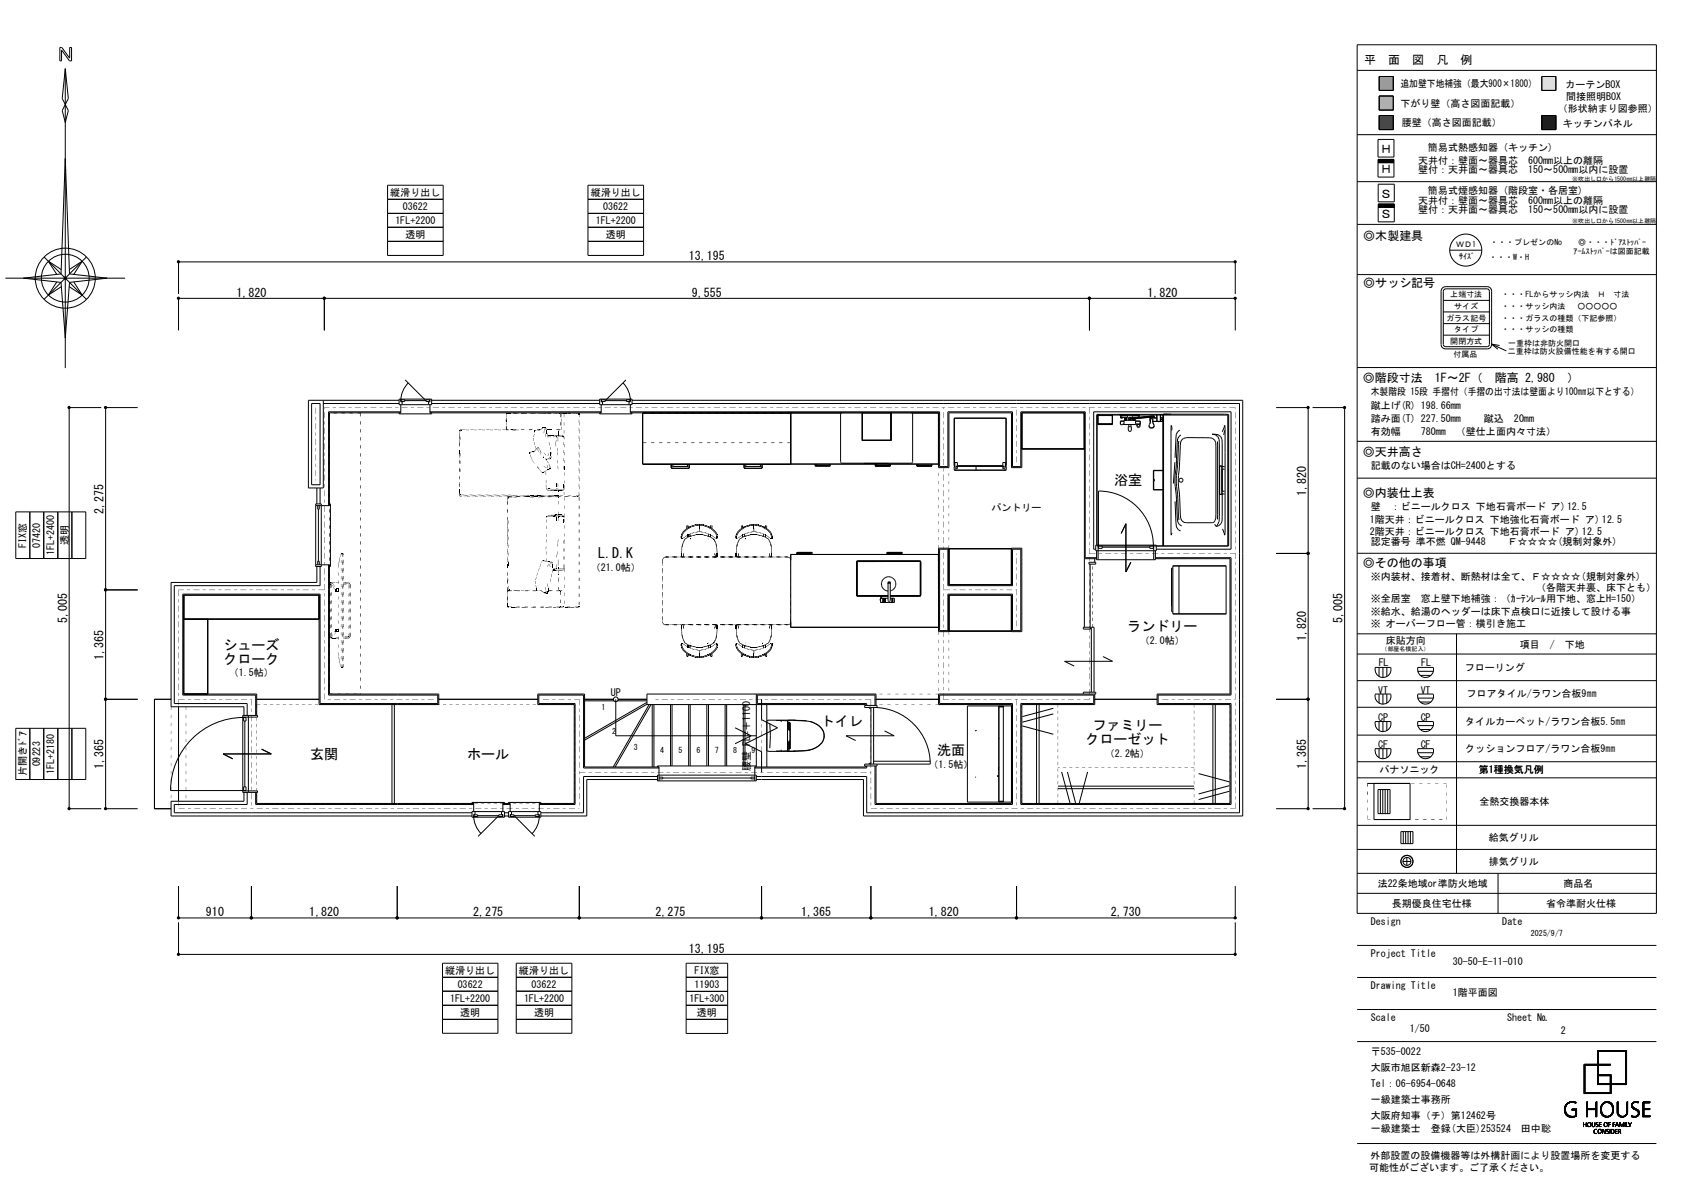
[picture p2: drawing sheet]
<svg xmlns="http://www.w3.org/2000/svg" width="420mm" height="297mm" viewBox="0 0 420 297" stroke-linecap="round" stroke-linejoin="round" font-family="sans-serif">
<defs><g id="words">
<g font-size="3.5">
<text x="278.2" y="121.1">浴室</text>
<text x="149.4" y="139.4">L.D.K</text>
<text x="281.5" y="157.6">ランドリー</text>
<text x="55.8" y="162.1">シューズ</text>
<text x="55.8" y="165.6">クローク</text>
<text x="204.9" y="181.2">トイレ</text>
<text x="271" y="185.8">クローゼット</text>
<text x="272.8" y="182.3">ファミリー</text>
<text x="77.5" y="189.4">玄関</text>
<text x="116.7" y="189.4">ホール</text>
<text x="234" y="188.5">洗面</text>
</g>
<g font-size="3">
<text x="340.7" y="16.1">平　面　図　凡　例</text>
<text x="344.6" y="38.3">Ｈ</text>
<text x="344.6" y="43.3">Ｈ</text>
<text x="344.6" y="49.4">Ｓ</text>
<text x="340.4" y="59.8">◎木製建具</text>
<text x="344.6" y="54.4">Ｓ</text>
<text x="172" y="64.9">13,195</text>
<text x="340.4" y="71.7">◎サッシ記号</text>
<text x="59" y="74">1,820</text>
<text x="172.8" y="74">9,555</text>
<text x="286.5" y="74">1,820</text>
<text x="340.3" y="95.3">◎階段寸法　1F～2F（　階高 2,980　）</text>
<text x="340.3" y="113.7">◎天井高さ</text>
<text x="326.1" y="123.7" transform="rotate(-90 326.1 123.7)">1,820</text>
<text x="340.3" y="124">◎内装仕上表</text>
<text x="25.9" y="128.2" transform="rotate(-90 25.9 128.2)">2,275</text>
<text x="340.3" y="141.4">◎その他の事項</text>
<text x="16.8" y="155.5" transform="rotate(-90 16.8 155.5)">5,005</text>
<text x="335.2" y="155.5" transform="rotate(-90 335.2 155.5)">5,005</text>
<text x="326.1" y="160.1" transform="rotate(-90 326.1 160.1)">1,820</text>
<text x="25.9" y="164.6" transform="rotate(-90 25.9 164.6)">1,365</text>
<text x="25.9" y="191.9" transform="rotate(-90 25.9 191.9)">1,365</text>
<text x="326.1" y="191.9" transform="rotate(-90 326.1 191.9)">1,365</text>
<text x="51.4" y="228.7">910</text>
<text x="77.2" y="228.7">1,820</text>
<text x="118.2" y="228.7">2,275</text>
<text x="163.7" y="228.7">2,275</text>
<text x="200.1" y="228.7">1,365</text>
<text x="231.9" y="228.7">1,820</text>
<text x="277.4" y="228.7">2,730</text>
<text x="172" y="237.8">13,195</text>
</g>
<g font-size="2.5">
<text x="349.7" y="21.8">追加壁下地補強（最大900×1800）</text>
<text x="390.9" y="21.9">カーテンBOX</text>
<text x="349.7" y="26.8">下がり壁（高さ図面記載）</text>
<text x="389" y="28.1">（形状納まり図参照）</text>
<text x="391.1" y="25">間接照明BOX</text>
<text x="350" y="31.5">腰壁（高さ図面記載）</text>
<text x="390.3" y="31.6">キッチンパネル</text>
<text x="354.1" y="40.9">天井付：壁面～器具芯　600mm以上の離隔</text>
<text x="356.5" y="37.8">簡易式熱感知器 (キッチン)</text>
<text x="354.1" y="43.3">壁付：天井面～器具芯　150～500mm以内に設置</text>
<text x="97.5" y="48.9">縦滑り出し</text>
<text x="100.6" y="52.4">03622</text>
<text x="147.5" y="48.9">縦滑り出し</text>
<text x="150.6" y="52.4">03622</text>
<text x="354.1" y="50.8">天井付：壁面～器具芯　600mm以上の離隔</text>
<text x="354.1" y="53.3">壁付：天井面～器具芯　150～500mm以内に設置</text>
<text x="356.5" y="48.3">簡易式煙感知器 (階段室・各居室)</text>
<text x="98.7" y="55.9">1FL+2200</text>
<text x="101.2" y="59.4">透明</text>
<text x="148.8" y="55.9">1FL+2200</text>
<text x="151.3" y="59.4">透明</text>
<text x="342.3" y="98.7">木製階段 15段 手摺付（手摺の出寸法は壁面より100㎜以下とする）</text>
<text x="342.3" y="102">蹴上げ(R) 198.66mm</text>
<text x="342.3" y="105.3">踏み面(T) 227.50mm</text>
<text x="370.5" y="105.2">蹴込　20mm</text>
<text x="342.3" y="108.6">有効幅</text>
<text x="354.8" y="108.6">780mm　（壁仕上面内々寸法）</text>
<text x="342.3" y="117.1">記載のない場合はCH=2400とする</text>
<text x="247.6" y="127.4">パントリー</text>
<text x="342" y="130.6">1階天井：ビニールクロス 下地強化石膏ボード ア) 12.5</text>
<text x="342.3" y="127.3">壁　：ビニールクロス 下地石膏ボード ア)12.5</text>
<text x="6.5" y="136.7" transform="rotate(-90 6.5 136.7)">FIX窓</text>
<text x="10" y="136.7" transform="rotate(-90 10 136.7)">07420</text>
<text x="17" y="136.1" transform="rotate(-90 17 136.1)">透明</text>
<text x="342" y="133.5">2階天井：ビニールクロス 下地石膏ボード ア) 12.5</text>
<text x="342.3" y="136.1">認定番号 準不燃 QM-9448　　Ｆ☆☆☆☆(規制対象外)</text>
<text x="13.5" y="138.6" transform="rotate(-90 13.5 138.6)">1FL+2400</text>
<text x="147.5" y="142.5">（21.0帖）</text>
<text x="342.3" y="144.7">※内装材、接着材、断熱材は全て、Ｆ☆☆☆☆(規制対象外)</text>
<text x="383.5" y="147.6">（各階天井裏、床下とも）</text>
<text x="342.3" y="150.2">※全居室　窓上壁下地補強：（ｶｰﾃﾝﾚｰﾙ用下地、窓上H=150）</text>
<text x="342.3" y="153.4">※給水、給湯のヘッダーは床下点検口に近接して設ける事</text>
<text x="284.6" y="160.7">（2.0帖）</text>
<text x="342.3" y="156.6">※ オーバーフロー管：横引き施工</text>
<text x="346.1" y="160.7">床貼方向</text>
<text x="379.5" y="161.8">項目　/　下地</text>
<text x="344.3" y="166.3">FL</text>
<text x="354.9" y="166.3">FL</text>
<text x="365.8" y="167.6">フローリング</text>
<text x="57.1" y="168.8">（1.5帖）</text>
<text x="152.5" y="173.6">UP</text>
<text x="344.1" y="173.1">VT</text>
<text x="354.7" y="173.1">VT</text>
<text x="344.1" y="179.9">CP</text>
<text x="354.8" y="180">CP</text>
<text x="366.2" y="174.1">フロアタイル/ラワン合板9㎜</text>
<text x="365.9" y="180.8">タイルカーペット/ラワン合板5.5㎜</text>
<text x="10" y="191.3" transform="rotate(-90 10 191.3)">09223</text>
<text x="231.9" y="191.7">（1.5帖）</text>
<text x="275.9" y="189">（2.2帖）</text>
<text x="344.1" y="186.7">CF</text>
<text x="354.8" y="186.7">CF</text>
<text x="365.9" y="187.6">クッションフロア/ラワン合板9㎜</text>
<text x="6.5" y="193.8" transform="rotate(-90 6.5 193.8)">片開きﾄﾞｱ</text>
<text x="13.5" y="193.2" transform="rotate(-90 13.5 193.2)">1FL+2180</text>
<text x="187.3" y="192.4" transform="rotate(-90 187.3 192.4)">腰壁 FL=＋1100</text>
<text x="344.4" y="193">パナソニック</text>
<text x="369.3" y="193">第1種換気凡例</text>
<text x="366.9" y="201">全熱交換器本体</text>
<text x="369.2" y="209.9">給気グリル</text>
<text x="369.2" y="215.9">排気グリル</text>
<text x="344" y="221.4">法22条地域or準防火地域</text>
<text x="390.4" y="221.4">商品名</text>
<text x="347.6" y="226.4">長期優良住宅仕様</text>
<text x="386" y="226.4">省令準耐火仕様</text>
<text x="342.3" y="230.8">Design</text>
<text x="375.1" y="230.8">Date</text>
<text x="342.3" y="238.8">Project Title</text>
<text x="111.2" y="243.1">縦滑り出し</text>
<text x="129.6" y="243.1">縦滑り出し</text>
<text x="173.4" y="243.1">FIX窓</text>
<text x="362.8" y="241">30-50-E-11-010</text>
<text x="112.4" y="250.1">1FL+2200</text>
<text x="114.3" y="246.6">03622</text>
<text x="130.9" y="250.1">1FL+2200</text>
<text x="132.7" y="246.6">03622</text>
<text x="172.1" y="250.1">1FL+300</text>
<text x="173.4" y="246.6">11903</text>
<text x="342.3" y="246.8">Drawing Title</text>
<text x="362.8" y="248.7">1階平面図</text>
<text x="114.9" y="253.6">透明</text>
<text x="133.3" y="253.6">透明</text>
<text x="174" y="253.6">透明</text>
<text x="342.3" y="254.8">Scale</text>
<text x="352" y="257.7">1/50</text>
<text x="376.3" y="254.8">Sheet №</text>
<text x="342.3" y="263.4">〒535-0022</text>
<text x="389.8" y="258">2</text>
<text x="342.3" y="267.4">大阪市旭区新森2-23-12</text>
<text x="342.3" y="271.4">Tel：06-6954-0648</text>
<text x="342.3" y="275.4">一級建築士事務所</text>
<text x="342.3" y="279.4">大阪府知事（チ）第12462号</text>
<text x="342.3" y="282.6">一級建築士　登録(大臣)253524　田中聡</text>
<text x="341.9" y="292.3">可能性がございます。ご了承ください。</text>
<text x="342.2" y="289.2">外部設置の設備機器等は外構計画により設置場所を変更する</text>
</g>
<g font-size="2">
<text x="363.6" y="61.8">ＷＤ1</text>
<text x="364.4" y="64.6">ｻｲｽﾞ</text>
<text x="371.8" y="64.8">・・・W・H</text>
<text x="372.1" y="61.1">・・・プレゼンのNo</text>
<text x="392.9" y="63.4">ｱｰﾑｽﾄｯﾊﾟｰは図面記載</text>
<text x="394.1" y="61.1">◎・・・ﾄﾞｱｽﾄｯﾊﾟｰ</text>
<text x="362.1" y="74.3">上端寸法</text>
<text x="363.1" y="77.1">サイズ</text>
<text x="374.9" y="77.1">・・・サッシ内法　 ○○○○○</text>
<text x="374.9" y="74.3">・・・FLからサッシ内法　Ｈ　寸法</text>
<text x="361.1" y="80">ガラス記号</text>
<text x="363.1" y="82.9">タイプ</text>
<text x="374.9" y="82.9">・・・サッシの種類</text>
<text x="374.9" y="80">・・・ガラスの種類（下記参照）</text>
<text x="362.1" y="85.8">開閉方式</text>
<text x="363" y="89">付属品</text>
<text x="376.5" y="88.4">二重枠は防火設備性能を有する開口</text>
<text x="376.6" y="86.4">一重枠は非防火開口</text>
<text x="150.2" y="177.2">1</text>
<text x="152.9" y="183.3">2</text>
<text x="158.2" y="187.2">3</text>
<text x="164.8" y="187.9">4</text>
<text x="169.4" y="187.9">5</text>
<text x="173.9" y="187.9">6</text>
<text x="178.5" y="187.9">7</text>
<text x="183.1" y="187.9">8</text>
<text x="187.6" y="187.9">9</text>
<text x="382.3" y="233.6">2025/9/7</text>
</g>
<g font-size="1.5">
<text x="392.6" y="45.1">※吹出し口から1500㎜以上離隔</text>
<text x="392.6" y="55.8">※吹出し口から1500㎜以上離隔</text>
<text x="345" y="162.6">（部屋名横記入）</text>
</g>
</g></defs>
<path d="M344.4 19.1h3.5v3.5h-3.5z" fill-rule="evenodd" fill="#979797" stroke="#979797" stroke-width=".25"/>
<g fill="none" stroke="#000" stroke-width=".25">
<path d="M14.9 11.9h.6l1.9 2.6v-2.6h.5v3.3h-.5l-2-2.7v2.7h-.5zM16.3 17.1l-.8 7.5 .8 1.5M16.3 17.1l.8 7.5-.8 1.5M16.3 17.1v74.8M338.9 17.6h74.7M338.9 11.2h74.7v216.8h-74.7zM344.4 19.1h3.5v3.5h-3.5zM385 19.1h3.5v3.5h-3.5zM16.3 26.1l.8 1.5-.8 3-.8-3zM16.3 39.5l1.1 28.9 9.4 1-9.4 1.1-1.1 13.9-1.1-13.9-9.4-1.1 9.4-1zM338.9 33.6h74.7M344.1 34.8h4v4.4h-4z"/>
<path d="M344.1 39.8h4v4.4h-4zM344.1 39.9h4M344.1 39.8h4M344.4 24h3.5v3.5h-3.5zM344.4 28.8h3.5v3.5h-3.5zM385 28.8h3.5v3.5h-3.5zM96.8 46.2h13.9v17.6h-13.9zM96.8 49.7h13.9M96.8 53.3h13.9M96.8 56.7h13.9M146.8 49.7h13.9M146.8 46.2h13.9v17.6h-13.9z"/>
<path d="M146.8 53.3h13.9M146.8 56.7h13.9M338.9 56h74.7M338.9 45.3h74.7M344.1 40.6h4M344.1 40.5h4M344.1 40.4h4M344.1 40.3h4M344.1 40.2h4M344.1 40.1h4M344.1 40h4M344.1 51.7h4"/>
<path d="M344.1 46h4v4.4h-4zM344.1 51h4v4.4h-4zM344.1 51.6h4M344.1 51.5h4M344.1 51.4h4M344.1 51.3h4M344.1 51.2h4M344.1 51.1h4M1.4 69.4h29.8M11 64.1l10.6 10.6M14.2 70.4l-2.1 3.3 3.2-2.2M15.3 67.3l-3.2-2.1 2.1 3.3"/>
<path d="M17.3 67.3l3.2-2.1-2.1 3.3M18.4 70.4l2.1 3.3-3.2-2.2M21.6 64.1l-10.6 10.6M44.6 73.4v-8h263.8v8M81 74.5v8M96.8 60.2h13.9M146.8 60.2h13.9M272 74.5v8M338.9 68.5h74.7M360.4 77.9h11.5M360.4 75h11.5M360.9 71.5h10.4a1.1 1.1 0 0 1 1.1 1.2v13.2a1.07 1.07 0 0 1-1.1 1.2h-10.4"/>
<path d="M360.9 72.1h10.4l.3 .1 .3 .5-.1 13.6-.5 .2h-10.4M361 72.1l-.4 .2-.2 .4v13.3l.1 .3 .5 .2M361 71.5a1.14 1.14 0 0 0-1.2 1.2v13.2a1.1 1.1 0 0 0 1.2 1.2M362 62.4h8M44.6 82.5v-8h263.8v8M80.7 99.9v21.9h-3.7v-21.9h22.7M99.7 99.6h8.1v1.4h-8.1zM100.1 99.6v.7h.3v.7M100.2 99.8h.8v.4h-.8zM101.2 94.8l5.2 5.2h-5.4M101.9 95.6l-.8 1.1-.7 1.3-.3 2M106.4 99.8h.9v.4h-.9z"/>
<path d="M107.4 99.6v.7h-.4v.7M107.8 99.9h41.9M149.7 99.6h8.1v1.4h-8.1zM150.1 99.6v.7h.4v.7M150.2 99.8h.9v.4h-.9zM155.6 95.6l1.2 1.7 .4 1.3 .2 1.4M156.3 94.8l-5.2 5.2h5.3M156.4 99.8h.9v.4h-.9zM157.4 99.6v.7h-.3v.7M157.8 99.9h152.5v103.8h-94.7v-9.1h-26.8M338.9 91.7h74.7M360.4 80.8h11.5"/>
<path d="M360.4 83.7h11.5M372.4 85.9l3.7 1.7M372.4 85.9l2 .3M372.4 85.9l1.6 1.3M25.3 101.7h-8v100.1h8M34.4 101.7h-8v100.1h8M77.8 100.7h2.1v20.3h-2.1zM80.7 100.7h19M99.7 103v.3h8.1v-.3M100.1 102.8h-18.1v23.4M100.1 101v2h-17.8v23.2h-3.5M107.4 102.8h42.7"/>
<path d="M107.4 101v2h42.7v-2M107.8 100.7h41.9M149.7 103v.3h8.1v-.3M157.4 102.8h77.2v13.7h2.1v-13.7h16.1v13.7h2.1v-13.7h16.1v36.4h2.8M157.4 101v2h77M157.8 100.7h151.7v102.2h-93.1v-9.1h-27.6M160.5 103.1v12.8h36.9M160.5 103.2v12.5M160.5 115.8h36.8M160.5 103.1h36.8M160.5 103v.1M167.6 115.9v.9l4.5 .1v-1"/>
<path d="M167.6 115.9v.5M168 116.5h.1M168 116.4h3.7M168 115.9v.6M168.1 116.4l-.1 .1M171.7 116.4v.1M171.7 116.5h.1M171.7 116.4h.1M171.7 115.9v.6M172.1 116.8h.1M185.8 115.9v.9h4.5v-.9M185.8 116.8v.1"/>
<path d="M186.2 116.5h.1M186.2 116.4l-.1 .1M186.2 115.9v.6M186.2 116.3v.1M186.3 116.4l-.1 .1M189.8 116.4l.1 .1M189.9 116.5h.1M189.9 116.3l-3.7 .1M189.9 115.9v.6M197.3 103v.1M197.3 115.9h.1M197.4 103v.1"/>
<path d="M197.4 115.8h37M197.4 103.2v12.5M197.4 115.8l-36.9 .1M197.4 103.1v.1M197.4 103.1h.1M197.4 103v12.8M197.4 115.7v.1M203.6 115.8v.5h3.7v-.5M203.8 115.8v.3h3.3v-.3M210.1 103l-.2 .3v12l.3 .3 17.6-.1 .1-12.2-.2-.3M215.3 109.9h7.2M215.3 109.9h.1"/>
<path d="M215.3 109.9v-6.9v6.9M215.7 115.6h6.3M218.6 115.8v.5h3.7v-.5M218.8 115.8v.3h3.3v-.3M222.4 109.9h.1M222.4 103.1v6.8M222.5 103v6.9M228.9 115.8v.5h3.8v-.5M229 115.8v.5M229.2 115.8v.3h3.3v-.3M234.3 103l.1 .1M234.3 103l.1 13.7h2.5v-13.7h15.7v13.7h2.5v-13.7h15.7"/>
<path d="M238.3 104.4h12.9M238.3 117.2l.1 .1M238.3 104.4v11.8h.1M238.3 104.4h.1M238.4 117.3h12.7M238.4 115.4h.7v1h-.4v.2h.4v.4h-.4l-.3-.3zM238.4 116.4h-.1l.1 .9M238.7 116.4h12M239.1 116.2h11.3M243.7 116.4v.9M250.4 115.4h.6v1.3l-.3 .3h-.3v-.4h.3v-.2h-.3zM251 116.4h.2l-.1 .9"/>
<path d="M251.1 116.2v.2M251.2 104.4v11.8h-.2M251.2 117.2l-.1 .1M251.2 104.4v11.8M255.1 112.1h15.6M255.2 112v.1M270.7 103l.1 53.5M270.7 103l.1 9h-15.7M273.9 103.6h32.7v32.7M274.1 103.4v2.6h3.7v-2.6M274.2 103.7h3.5v2.2h-3.5zM274.2 105.7h3.5"/>
<path d="M279.6 103.5l.1 .1 4.9-.1M279.6 103.5h.3M279.6 103.4v.1M279.7 103.4v.1M279.8 105.1h.9M279.8 105.9h.5M279.8 105.1v.8M279.8 103.8h1.8v.4h-1.8M279.9 103.4l-.1 .9 .5-.1M280.1 103.6l-.2 .1M280.2 103.6v.2M280.3 103.6v.2"/>
<path d="M280.5 103.5h.1M280.5 103.4v.1M280.7 105.8l-.4 .1M280.7 106v-1.1h2.8v1.1M280.8 104.4h.6v.3h-.6zM280.8 104.2v.7M280.9 104.2v.2M281.3 104.2v.2M281.3 104.7v.2M281.3 104.2v.7M281.9 106v.5M281.9 104.4l.2-.2 .2 .2v.5"/>
<path d="M281.9 104.4v.5M281.9 104.4v.3M282 107.7h.1M282.1 107.7l-.4-.3v-.9h.8v.9l-.3 .3M282.1 107.7h.1M282.2 107.7h.1M282.4 104.7h-.5v.2M282.4 104.6l-.1 .1M282.4 104.4l-.1-.2h-.3l-.1 .4M282.4 106v.5M282.4 104.4l-.1 .2h.5M282.4 104.5h.4"/>
<path d="M282.4 104.3h.5v.6M282.4 104.4a.34 .34 0 0 0-.4-.3 .34 .34 0 0 0-.1 .6M282.8 104.4h.7M282.9 104.4h-.5M282.9 104.3l-.5 .1M282.9 104.2v.2M282.9 104.7v.2M283.5 104.4v.3h-.7M283.5 105.1h1.2M283.5 105.8h.3M283.7 103.5h.1M283.7 103.4v.1"/>
<path d="M283.8 103.4v.1M283.8 104.2l-.4 .1v.6M283.8 105.7v.2M283.9 104.3l-.5 .1M283.9 104.2v.1M284 103.6v.2M284 104.2v.1M284 105.7l.2 .8 .3-.1v-.7M284 105.9h.5M284 105.8h.5M284.1 103.6l.3 .1M284.4 103.5v.3"/>
<path d="M284.4 103.4v.9M284.4 103.5h.2M284.6 104.4l-1.1 .1M284.6 104.4h-1.1M284.6 103.4v.1M284.7 105.1v1.2a.42 .42 0 0 1-.4 .4 .42 .42 0 0 1-.5-.4v-.4h-3.5M284.7 105.1v.3M284.7 105.6v.3M286.8 103.9l-2.4 .3M286.9 104.2l-2.3 .2M286.9 106.3l.1 .2M286.9 106.3l.1 .4"/>
<path d="M287 106.5a.77 .77 0 0 0 1.1 0l-.1 .2M287 106.5v.2M287 106.7a.72 .72 0 0 0 1 0M287.2 104.4h1.6M287.2 104.3h1.6M287.2 104.3v.9M287.2 104.3v1.2l-.3 .8M287.2 105.2h.1M287.3 104.6l.2-.1 .3 .1 .1 .8M287.3 104.6l-.1 .8M287.3 105.2l-.1 .1M287.3 104.6l-.1 .2"/>
<path d="M287.3 103.8l-.5 .1M287.6 103.8l-3.2 .3M287.7 103.8h.3l-.3 .5M287.8 104.7l.1 .7M287.9 104.1l-3.3 .3M287.9 105.4l.1 .4M287.9 104.1h-.7M288 104l-3.6 .3-1.7-.1v-.4h1.7v.5h-.5M288 105.8l.1 .2M288 105.8l.2 .5M288.1 103.8l-.6 .1M288.1 103.8l-.3 .5"/>
<path d="M288.1 103.8h.1M288.2 106.3l-.2 .4M288.2 106.3l-.1 .1M288.2 103.8l-.2 .5M288.2 103.8l.1 .2M288.3 104l-.2 .3M288.3 104l-.3 .3M288.8 103.4v1.8M288.9 103.4v1.8h.4M289.1 105.2h.2M289.7 103.4v1.8h-.4M289.8 104.4h.5"/>
<path d="M289.8 104.3h.5v.9h-2.4M289.8 104.7l.4 .1M289.8 104.7h.5M289.8 103.4v1.8M289.9 104.7h.1M290.4 117.4h-2.4v4.9h2.4M290.4 117.5h-2.3v2.1h.1v.5h-.1v2.1h2.3M290.5 103.4h-16.6v32.9h32.9v-32.9h-16.4v32.9M290.5 103.4v32.9M291.5 103.4h-1M292.4 103.4h-1.9M292.6 107.4l.1-.7-.3-.5v27.4l.3-.6"/>
<path d="M293.4 115.4l-.4 5.3M294.3 110.1l-.2 4.9a28.6 28.6 0 0 0 0 9.3l.3 5.5M294.6 107.3l-.6 .5-.3 .6-.3 5.9M294.9 108.5l-.9 1.1-.6 11 .7 9.7 .4 .6 .6 .4M295.1 109.8l.4-.4 .8-.2 5.7 .1 .7 .1 .6 .4 .3 .7v17.7v1.1l-.4 1-.5 .2-7-.1-.8-.9-.3-5.3a30.1 30.1 0 0 1 0-9l.1-4.1zM304 110.2v19.4M304.5 116.3v7.1M304.5 116.3h.6M305.1 116.3v7.1M305.1 116.5h.7M305.1 117.1h.7M305.2 116.5l-.1-6.8a1.97 1.97 0 0 0-2.5-1.3l.8 .1 .7 .5 .3 .7 .1 19.2-.1 1.2-.7 1.3"/>
<path d="M305.2 107.8l.6-1.6v27.4l-.5-1.6M305.2 117.1v5.5M305.8 107.4l-.2 1.2M318.6 101.7h8v100.1h-8M327.7 101.7h8v100.1h-8M338.9 110.2h74.7M338.9 119.3h74.7M3.9 127.8h17.5v11.6h-17.5zM7.5 127.8v11.6M10.9 127.8v11.6M14.4 127.8v11.6M17.9 127.8v11.6"/>
<path d="M78.8 125.8h1.4v15.6h-1.4zM79.1 121.8v4M79.3 126.2v.9h.4v-.9M79.5 127.1v13M79.9 121.8v4M82.3 125.8h.2v15.6h-.2M197.4 138.4h37v18.1l-37 .1zM199 137.9h3.8v.5M199 137.9v.5M199 137.9l.1 .5M199.2 138.1h3.4v.3M199.2 138.4l.1-.3v.3"/>
<path d="M221.5 137.9v.5v-.5h3.8v.5M221.7 138.4v-.3h3.3v.3M234.4 136.8h2.5v9.1h15.7v-9.1h2.5v20.8h-2.5v-9.1h-15.7v9.1h-2.5zM234.6 137.1h2.1v9.1h16.1v-9.1h2.1v20.3h-2.1v-9.1h-16.1v9.1h-2.1zM236.9 136.9h15.7M252.5 136.9v9M270.8 139.4h3M273.3 139.4v.9M273.6 137.1h-.5v-34.3h34.3v34.3h-18.7M273.6 136.1h15.1v1.4h-15.1zM273.8 137.5v2.2h14.7v-2.2M274.2 136.1v3.6"/>
<path d="M275.2 136.3v.6h-.9v-14.3a13.7 13.7 0 0 1 13.7 14.3h-.9v-.6M275.2 136.6h11.9M280 133.1l1.1-2.4v12l1.3-2.4M288.1 136.1v3.6M288.5 139.4h18.6v33.8h-18.2v2.7h18.2v24.6h-52v-24.6h18.2v-2.7M288.5 139.2h18.9v34.3h-18.2v2.1h18.2v25.2h-52.5v-25.2h18.2v-2.1h-38.5v2.1h18.2v25.2h-34.3v-9.6M293.4 125.1l.4 6.4 .4 .7 .6 .3M303.3 130.8l.4 .6M304.5 123.4h.6M305.1 122.6h.7M305.1 123.3h.7M305.2 123.3l-.1 6.8-.8 1.1-.6 .2"/>
<path d="M318.6 138.1h8M338.9 138.1h74.7M26.4 147.2h8M45.9 154.5h33.8M45.9 154.6h33.8M51.9 154.6v18.6M78.8 141h3.5v32.2h27.3v2.7h-29.9v-27.4h-33.8v24.7h18.2v5.4M79.1 141.4v4h-36.4v31h18.2v2.2M79.3 141v-.9h.4v.9M79.9 141.4v4.8h-36.4v29.4h18.2v3M82 141v32.5h27.3v2.1h-29.4v-27.3h-34.3v25.2h18.2v5.1M197.4 156.5h37"/>
<path d="M213.9 148.5h.1M213.9 140.3h.1M213.9 148.5l.1 .1M213.9 148.6l.1 .1M214 140.1h15.8M214 140.1v8.6M214 140.1l-.1 .2M214 148.6h7.7M214 148.7l7.7 .1M214 140.2l.1-.1-.2 .2M214 148.6l.1 .1M214 140.2l-.1 8.4"/>
<path d="M214 140.1l-.1 .1M214 148.6h.1M214 140.1l.1 .1M214.1 140l-.1 .1M219.8 150.2l.1 .1M219.9 149.4l-.1 .5M219.9 149.4v1l3.4-.1M219.9 149.4h.1M219.9 148.8h.2M219.9 148.8v.7M219.9 148.8h.1M220 148.8h.1"/>
<path d="M220.1 148.8h.1M220.1 148.8v.7M220.5 149.3v1.1M220.5 149.3h1.2M220.5 149.3l-.4 .1M221 149.3v1.1M221.7 148.7h-7.7M221.8 145.5h-.1M221.8 145.5l-.1 .2M222.3 145.4l-.2-.2-.4 .1v4.6l.4 .2 .2-.2v-4.4h-.5M222.3 148.7h7.5M222.3 147.5a1.8 1.8 0 0 0 1-2.9 1.8 1.8 0 0 0-3 .3 1.8 1.8 0 0 0 1.4 2.6"/>
<path d="M222.3 148.6h7.5l-7.5 .2M222.3 149.3l1 .1M222.3 145.4v.3M222.8 149.3v1.1M223.3 149.4v1v-.2M223.3 149.4v.1M229.7 140l.1 .2M229.7 140.1l.1 .1M229.7 148.6v.1M229.8 148.6l-.1 .1M229.8 148.6v.1M229.8 148.5h.1"/>
<path d="M229.8 140.2l.1 .1M229.8 140.1v8.6M229.8 140.1v8.5M229.8 140.1l-15.8 .1M229.8 140.1l.1 .2M229.9 148.5l-.1 .2M229.9 140.3v8.2M236.9 157.5h15.7M252.5 148.5v9M270.5 156.5h1.8v.5h-1.8zM271.9 140.3h1.7v.5h-1.7zM272.2 140.8v15.7"/>
<path d="M292.6 141.8v10.9h.3M292.6 141.8l-.1 9.5M292.9 141.3h13.3M292.9 141.2h13.3v12h-13.3zM292.9 153.2h13.3M292.9 141.8h-.3M294.4 141.2v12M338.9 158.2h74.7M363.7 158.2v59.8M26.4 174.5h8M42.7 174.5h-4.1v27.3h4.1M44.6 176.4v23.6"/>
<path d="M60.6 179h3.7v-.4h-3.7v19.2h3.7v-.4h-3.7M60.8 179.1a18.2 18.2 0 0 0-18.2 18.2h18.8v-.9h-.6v.9M60.8 179.1h.6v.9h-.6zM61.1 180v16.4M62 178.6v19.2M64.1 174.5h15.6M97.9 175.9v24.6M98.5 175.9v24.6M109.6 174.5h24.7M146 174.5h7.2M146 174.9h7.3M153.8 174.5v9.1h35"/>
<path d="M154.2 174.9h7.3M154.3 174.5h7.2M161.5 175.3l-15.5 9M161.5 175.8l-15.5 8.9M162.1 175.9l-9 15.5M162.6 175.9l-9 15.5M162.9 175.9v15.5M163.3 175.9v15.5M167.4 175.9v15.3M167.8 175.9v15.3M172 175.9v15.3M172.3 175.9v15.3"/>
<path d="M176.5 175.9v15.3M176.9 175.9v15.3M181.1 175.9v15.3M181.4 175.9v15.3M185.6 175.9v15.3M186 175.9v15.3M188.8 173.2v18.2M190.2 174.5v5.1l3.9 2.1-8 3.9 4.1 2v5.1M191.5 175.9v15.5M191.9 179.9v.1M193.8 179.8l2.8 .1M195.2 179.9l-.3 .2"/>
<path d="M196.6 179.9v7.5M196.7 179.8h.6M196.7 179.8l-.1 .1M196.7 179.8v.5M197.3 179.7l-.6 .1M198.1 179.8l4.2 .3M198.1 179.7l.6 .1M198.7 179.8l-7-.1-.2 .3M198.7 179.8l2.7 .1M215.9 176.1h3.1v.5h-1.7v-.2l-1.4 .2zM216.2 176.1v-.2h-54.7v-2.7h57.2v2.9M216.4 176.1v-.5h-27.3v-2.1h29.4v2.6"/>
<path d="M217 176.6v.2h.5M217.5 176.6v14.1M218.7 174.5h15.7M249.4 176.2v24M249.4 176.4h1.1M249.5 176.2v.1M249.6 176.2v.1M249.8 176.2v.1M250.5 176.3h-1.1v23.8h1.1M250.5 176.2v24M252.6 176.2h-11v24h11M258.8 175.9v24.6"/>
<path d="M259.5 175.9v24.6M263 176.8l-7.7 2.1M263 178.2l-7.7 2.1M270.5 173.2v-.4h3.1v.4h-39.2v2.7h18.2v24.6h-33.9v-9.3M272.5 172.8v-16.3h.7v16.3M273.3 174.5h15.6M275.4 163.9l2.4 1.2h-12l2.4 1.1M302.9 175.9v24.6M303.4 175.9v24.6M318.6 174.5h8M338.9 163.2h74.7M338.9 169.9h74.7"/>
<path d="M338.9 176.5h74.7M343.4 173.2h3.9M343.4 166.6h3.9a1.99 1.99 0 0 1-2 2.5 1.99 1.99 0 0 1-1.9-2.5zM343.4 173.3a1.99 1.99 0 0 0 1.9 2.4 1.99 1.99 0 0 0 2-2.4M344.3 166.6v2.2M344.3 173.3v2.2M345.3 166.6v2.5M345.3 173.3v2.5M346.3 166.6v2.2M346.3 173.3v2.2M354 173.2h3.9M354 167.6h3.9"/>
<path d="M354 174.2h3.9M354 166.6h3.9a1.99 1.99 0 0 1-1.9 2.5 1.99 1.99 0 0 1-2-2.5zM354 173.3a1.99 1.99 0 0 0 2 2.4 1.99 1.99 0 0 0 1.9-2.4M354.6 168.6h2.7M354.6 175.2h2.7M3.9 181.8h17.5v12.8h-17.5zM7.5 181.8v12.8M10.9 181.8v12.8M14.4 181.8v12.8M17.9 181.8v12.8M60.9 197.8v2.2h-18.2v3.7h75.2M61.7 197.8v3h-18.2v2.1h74.4"/>
<path d="M63.8 197.8v3h54.5M64.1 197.8v2.7h54.2v2.1M65.3 187l2.4 1.2h-12l2.4 1.2M164.2 193.5h24.6v1.4h-24.6zM164.2 194.6h-17.7v9.1h-11.5M164.2 193.8h-18.5v9.1h-10.7M164.5 194.9v-3.5h-18.5v-18.2h-11.7v2.7h9.1v24.6h-8.7v2.1M164.5 191.7h-18.8v-18.2h-11.2v2.1h9.1v25.2h-8.9M164.5 194h1v.4h-1M165.5 194.2h22M183.6 181.7l3.9 1.9-3.9 2M188.5 194h-1v.4h1"/>
<path d="M188.8 191.2h-24.6v.2M191.5 187.3l.4 .2h6.8M191.9 187.3v.1M192.2 180.6l.2 3-.2 3.1M193.8 187.5h1.9M194.9 187.2l.3 .1M195.8 187.4h.8M196.6 187.4l.1 .1M196.7 187.5h.3M196.7 180.3h.5M196.8 187.4h.3M196.8 187.5h.1"/>
<path d="M197 185l-.1 1.9h.4M197 182.3l-.1-1.9h.4v6.5M197 182.3h.3M197 185h.3M197.1 180.4v1.8M197.1 185.1v1.8M197.1 187.5h.2M197.2 186.9h-.5v.6M197.3 184.9l-.3 .1M197.3 180.4v6.5M198.7 187.5h-.2M200.5 187.4h-2.4"/>
<path d="M200.5 187.4l-1.8 .1M202.3 180l1.4 .6 1.1 .8M203 180.3l1.8 1.1M203 186.9l-2.5 .5M204.3 186.3l-1.3 .6M204.8 181.4l.8 1 .1 .6M204.8 181.4a3.3 3.3 0 0 1 1 2.2M204.8 185.8l-.5 .5M205.8 183.6a3.2 3.2 0 0 1-1.5 2.7M205.8 183.6l-.2 1.2-.4 .6M216.2 191.2v.2h-27.7v3.5M216.4 191.2v.5h-27.9"/>
<path d="M217.5 190.5h-.5v.2M218.1 190.7v-14.1a14.1 14.1 0 0 1 14.2 14.1h-16.4v.5h3.1v-.5M218.1 190h14.2M220.9 182.4l2.4 1.2h-12.1l2.5 1.2M243.6 194h.1M243.6 182.3h.1M243.6 182.3v.1M243.6 182.4h.1M243.7 182.4h.1M243.8 182.3h-.2M249 193.7h.4M249.3 191.9h.1"/>
<path d="M249.4 191.5v.6M249.4 193.6h-.4l.4 .2M249.4 200h1.1M255.3 181.2l7.7 2.1M264.2 196.8h34M264.2 196.2h34M265.1 192.7l2.1 7.7M266.5 192.7l2.1 7.7M271.6 192.7l-2.1 7.7M299.3 193.1l7.7 2.1M307 197.5l-7.7 2.1M307 196.1l-7.7 2.1"/>
<path d="M338.9 194.1h74.7M338.9 183.5h74.7M338.9 190.1h74.7M341.4 195.5h10.7v9.1h-9v-9.1M343.4 180.1h3.9a1.99 1.99 0 0 1-2 2.5 1.99 1.99 0 0 1-1.9-2.5zM343.4 186.9h3.9a1.99 1.99 0 0 1-2 2.5 1.99 1.99 0 0 1-1.9-2.5zM344.1 197.1h3v6h-3zM344.3 180.1v2.2M344.3 186.9v2.2M344.7 197.1v6M345.3 197.1v6M345.3 180.1v2.5"/>
<path d="M345.3 186.9v2.5M345.9 197.1v6M346.3 180.1v2.2M346.3 186.9v2.2M346.5 197.1v6M354 180.1h3.9M354 181.1h3.9M354 186.9h3.9M354 187.9h3.9M354 180.1a1.99 1.99 0 0 0 2 2.5 1.99 1.99 0 0 0 1.9-2.5M354 186.9a1.99 1.99 0 0 0 2 2.5 1.99 1.99 0 0 0 1.9-2.5M354.6 182.1h2.7"/>
<path d="M354.6 188.9h2.7M117.9 202.6h8.1v1.4h-8.1zM117.9 200.5v-.2h8.1v.2M118.3 203.6l.3 2.1 .7 1.3 .8 1.1M118.4 203.4h.9v.4h-.9zM118.6 202.6v.7h-.3v.7M119.3 203.6h5.2l-5.1 5.1M124.5 203.4h1v.4h-1zM125.2 202.6v.7h.4v.7M125.6 202.6v-2.1h1.8v2.1M125.6 200.8h1.8M126 203.7h1"/>
<path d="M126 202.9h1M127 202.6h8v1.4h-8zM127 200.5v-.2h8v.2M127.5 203.4h.9v.4h-.9zM127.7 202.6v.7h-.3v.7M128.4 203.6h5.2M128.4 203.6l5.1 5.1M133.6 203.4h1v.4h-1zM134.3 202.6v.7h.4v.7M134.7 203.6l-.2 1.4-.4 1.3-1.3 1.8M249.5 200.1v.1M249.6 200.1v.1"/>
<path d="M249.8 200.1v.1M338.9 218h74.7M338.9 212h74.7M338.9 206h74.7M349.8 207.6h3v3h-3zM350.3 215h2M350.4 207.6v3M351 207.6v3M351.3 214v2M351.6 207.6v3M352.2 207.6v3M374.1 218v10"/>
<path d="M44.6 221.1v8h263.8v-8M44.6 230.2v8h263.8v-8M62.8 221.1v8M99.2 221.1v8M144.7 221.1v8M190.2 221.1v8M217.5 221.1v8M253.8 221.1v8M338.9 236h74.7M338.9 223h74.7M110.5 243.9h13.8M110.5 240.4h13.8v17.5h-13.8z"/>
<path d="M110.5 250.9h13.8M110.5 254.4h13.8M110.5 247.4h13.8M128.9 243.9h13.9M128.9 240.4h13.9v17.5h-13.9zM128.9 250.9h13.9M128.9 254.4h13.9M128.9 247.4h13.9M171.3 243.9h10.4M171.3 240.4h10.4v17.5h-10.4zM171.3 247.4h10.4M171.3 250.9h10.4"/>
<path d="M171.3 254.4h10.4M338.9 244h74.7M338.9 252h74.7M338.9 260h74.7M390.6 277.2l.5 .5M390.6 277.1l.4 .4M390.6 277l.4 .5M390.6 276.9l.3 .4M390.6 276.7l.3 .4M390.6 276.6l.3 .4M390.6 276.6l.3 .3M390.6 276.5l.3 .3"/>
<path d="M390.7 277.5l1.3 1.3-.5-.5M390.7 277.4l.5 .5M390.7 277.3l.4 .5M390.7 276.4l.2 .2M390.7 277.6l1.2 1.2M390.7 276.2l.2 .2M390.7 277.7l1.1 1.1M390.8 277.9l.8 .8M390.8 277.8l.9 1M390.8 275.9l.2 .3M390.8 276l.3 .1M390.8 275.8l.3 .3"/>
<path d="M390.9 278.1l.5 .5M390.9 277.2l-.3-.4 .3 .4M390.9 276.7l-.2-.3 .2 .3M390.9 275.7l.2 .4-.2-.3M390.9 275.7l.3 .2-.2-.3 .3 .2M390.9 276.5l-.2-.3 .2 .4M391 275.6l.2 .2M391 276.3l-.3-.2 .3 .3M391.1 275.5l.2 .3M391.1 275.5l.2 .2M391.1 275.5l.3 .2M391.2 275.4l.2 .2"/>
<path d="M391.2 278l-.5-.6 1.4 1.4M391.3 275.3l.3 .2M391.5 275.2l.2 .2M391.5 275.5l-.3-.1 .3 .2M391.6 275.5l-.2-.2 .2 .2M391.6 275.2l.1 .2M391.6 275.1l.2 .2M391.6 275.5l-.2-.2 .1 .2M391.6 278.4l.5 .4M391.7 275.1l.2 .2M391.7 275.1l.3 .2M391.7 278.4l.4 .4"/>
<path d="M391.8 278.4l.4 .4M391.8 278.5l.5 .3-.4-.3M392 278.5l.4 .3-.4-.2M392.1 275l.2 .2M392.1 275l.3 .2M392.1 278.6l.5 .2-.3-.2M392.2 275.2l-.3-.2 .2 .3M392.2 275l.3 .2M392.3 275l.3 .2M392.3 278.6l.3 .2M392.4 275l.3 .2M392.4 278.6l.3 .2"/>
<path d="M392.5 275l.3 .2M392.5 277v.1M392.5 276.9v.2M392.5 276.9l.1 .2M392.5 278.6l.3 .2-.2-.2M392.6 276.8l.3 .3M392.6 275l.3 .2M392.6 278.6l.2 .2M392.6 278.6l.4 .2M392.6 276.8l.4 .3-.3-.3M392.6 275l.4 .2M392.7 277.1l-.2-.3 .3 .3"/>
<path d="M392.7 275l.4 .2M392.7 276.8l.4 .3M392.7 276.8l.3 .3M392.8 278.6l.2 .2M392.8 276.8l.3 .3M392.9 275l.3 .3-.3-.3M392.9 276.8l.3 .3M392.9 275l.5 .3M392.9 278.6l.3 .2M393 276.8l.3 .3-.2-.3M393 275l.4 .4M393 278.6l.4 .2"/>
<path d="M393 276.8l.3 .3M393.1 276.8l.6 .6M393.1 278.8l-.3-.2 .3 .2M393.1 276.8l.6 .5M393.1 275l.4 .4M393.2 276.8l.5 .4M393.2 275l.3 .3-.2-.3M393.3 278.5l.2 .2M393.3 276.8l.4 .4M393.4 276.8l.3 .3M393.4 275l.1 .2-.1-.2M393.4 278.1l.3 .4-.3-.3"/>
<path d="M393.4 278l.3 .4M393.4 278l.3 .3M393.4 277.7l.3 .5-.3-.3M393.4 277.5l.3 .5M393.4 277.4l.3 .3M393.4 277.2l.3 .5M393.4 276.8l.3 .1M393.4 278.7l-.2-.2 .3 .2M393.4 278.4l.2 .2M393.4 278.2l.3 .4M393.4 277.5l.3 .3M393.4 277.3l.3 .2"/>
<path d="M393.5 275.1h.1M393.5 276.8l.2 .1M393.6 276.8l.1 .1M393.7 276.8h.1M395.5 272.9v.1M395.5 272.2l.3 .5M395.5 272.1l.3 .3M395.5 271.9l.3 .4M395.5 271.8l.3 .4M395.5 271.5l.3 .5M395.5 271.4l.3 .3M395.5 271.1l.3 .4"/>
<path d="M395.5 270.9l.3 .3M395.5 270.8l.3 .3M395.5 270.6l.3 .4M395.5 270.5l.3 .3M395.5 270.4l.3 .3M395.5 270.3l.3 .3M395.5 270.2l.3 .4-.3-.3M395.5 268.3l.3 .4M395.5 268.5l.3 .3M395.5 268.8l.3 .3M395.5 268.9l.3 .3-.3-.3M395.5 269l.3 .3"/>
<path d="M395.5 269.1l.3 .3M395.5 269.2l.3 .3-.3-.3M395.5 269.3l.3 .3-.3-.2M395.5 269.4l.3 .3M395.5 269.5l.3 .3M395.5 269.6l.3 .3M395.5 270.1l.3 .3M395.5 269.8l.3 .3M395.5 272.5l.5 .5M395.5 272.7l.4 .3-.4-.2 .2 .2M395.5 265.9l.3 .4M395.5 266.3l.3 .2"/>
<path d="M395.5 266.2l.3 .4-.3-.3M395.5 266.4l.3 .3M395.5 265.7l.3 .3-.2-.1M395.5 265.8l.3 .3M395.5 266.5l.3 .3-.3-.2M395.5 266.7l.3 .2M395.5 266.1l.3 .3M395.5 266.3l.3 .3M395.5 267.2l.3 .5M395.5 266.6l.3 .3M395.5 267.3l.3 .2M395.5 267.7l.3 .3"/>
<path d="M395.5 267.6l.3 .2M395.5 266.8l.3 .3M395.5 267.5l.3 .4-.3-.3M395.5 267.8l.3 .3-.3-.2M395.5 268l.3 .2M395.5 268.3l.3 .2M395.5 267.5l.3 .3M395.5 268.4l.3 .2M395.5 267.6l.3 .3M395.5 268.9l.3 .2M395.5 268.1l.3 .3M395.5 268.9l.3 .3"/>
<path d="M395.5 270.6l.3 .2M395.5 271.4l.3 .2M395.5 271.6l.3 .3M395.5 267.9l.3 .3M395.5 272.8l.2 .2M395.6 265.6l.3 .3M395.6 265.9h.2M395.6 273l-.1-.1 .2 .1M395.7 265.9h.1M395.8 271.5l-.3-.2 .3 .3M395.8 271.2l-.3-.2 .3 .4M395.8 268.9l-.3-.3 .3 .4"/>
<path d="M395.8 269.9l-.3-.2 .3 .3M395.8 270.2l-.3-.3 .3 .4M395.8 265.9l-.3-.3 .3 .3M395.8 267l-.3-.3 .3 .3M395.8 267.2l-.3-.2 .3 .4M395.8 268.3l-.3-.2 .3 .3M395.8 272.8l.2 .2M395.9 272.8l.2 .2M395.9 265.6l.3 .3M395.9 265.9l-.3-.3 .5 .3M395.9 273l-.4-.5 .6 .5M396 265.6l.2 .3"/>
<path d="M396 272.8l.2 .2M396 265.6l.4 .3M396.1 272.8l.3 .2M396.1 265.6l.2 .3M396.2 276.2l.2 .5M396.2 276.1l.2 .4M396.2 275.8l.2 .3M396.2 275.7l.2 .4M396.2 275.5l.2 .4-.2-.3M396.2 275.5l.2 .3M396.2 275.3l.2 .2M396.2 275.1l.2 .5"/>
<path d="M396.2 276.5l.5 .5-.3-.3M396.2 276.4l.4 .6-.4-.5 .2 .4M396.2 278.6l.2 .2M396.2 278.5l.2 .3M396.2 278.3l.2 .5M396.2 278.2l.2 .3-.2-.3M396.2 278l.2 .4-.2-.3M396.2 277.8l.2 .3M396.2 277.5l.2 .4M396.2 277.5l.2 .3M396.2 277.4l.2 .3-.2-.2M396.2 277.2l.2 .3"/>
<path d="M396.2 277l.2 .5-.2-.3M396.2 276.9l.2 .3M396.2 276.7l.2 .5M396.2 272.8l.3 .2-.3-.2M396.2 278.3l.2 .3M396.2 278l.2 .3M396.2 277.7l.2 .3M396.2 277.3l.2 .3M396.2 276.6l.2 .4M396.2 275.4l.2 .3M396.2 278.8v-.2l.1 .2M396.2 265.6l.4 .3"/>
<path d="M396.2 275l.2 .3M396.3 272.8l.2 .2M396.3 272.8l.4 .2M396.3 275h.1M396.4 265.6l.3 .3M396.4 276.2l-.2-.3 .2 .4M396.4 275.3l-.2-.3 .2 .3M396.4 275.2l-.2-.2 .2 .2M396.4 276.9h.1M396.4 278.2l-.2-.3 .2 .3M396.4 277h.1M396.5 276.7l.4 .3"/>
<path d="M396.5 272.8l.2 .2M396.5 265.6l.3 .3M396.6 276.7l.3 .3M396.6 265.6l.3 .3M396.7 276.7l.3 .3M396.7 273l-.2-.2 .3 .2M396.7 272.8l.3 .2M396.8 276.7l.3 .3-.3-.3M396.9 276.7l.3 .3M396.9 273l-.2-.2 .3 .2M396.9 265.6l.3 .3-.2-.3M396.9 277l-.3-.3 .4 .3"/>
<path d="M397 276.7l.3 .3M397 265.9l-.3-.3 .4 .3M397 265.6l.5 .3M397.1 273l-.3-.2 .5 .2M397.1 265.6l.3 .3M397.1 276.7l.4 .3M397.2 272.8l.2 .2M397.2 276.7l.4 .3M397.2 273l-.2-.2 .3 .2M397.2 272.8l.3 .2-.2-.2M397.3 277l-.3-.3 .4 .3M397.3 265.6l.3 .3-.3-.3"/>
<path d="M397.3 276.7l.3 .3M397.3 265.6l.2 .3M397.3 265.6l.4 .3M397.4 276.7l.5 .3M397.4 272.8l.3 .2M397.5 265.6l.4 .3M397.6 273l-.3-.2 .3 .2M397.6 277l-.3-.3 .4 .3M397.6 276.7l.3 .3M397.7 276.7l.3 .3M397.7 265.6l.4 .3M397.7 272.8l.3 .2"/>
<path d="M397.8 276.7l.4 .3M397.8 273l-.3-.2 .4 .2M397.8 272.8l.3 .2M397.8 265.6l.5 .3-.3-.3M397.9 276.7l.3 .3M398 272.8l.1 .2M398 276.7l.4 .3M398 272.8l.3 .2M398.1 265.6l.3 .3M398.1 276.7l.6 .6M398.1 272.8l.3 .2-.3-.2M398.1 265.6l.3 .3-.1-.3"/>
<path d="M398.1 276.7l.6 .7M398.2 276.7l.5 .5-.2-.3M398.2 277l-.3-.3 .4 .3M398.2 272.8l.3 .2M398.2 265.6l.3 .3M398.3 276.7l.4 .5M398.3 272.8l.3 .2M398.3 272.8l.2 .2M398.4 272.8l.3 .2M398.5 276.2l.2 .3M398.5 276.1l.2 .4M398.5 275.8l.2 .5"/>
<path d="M398.5 278.7l.1 .1M398.5 278.6l.2 .2M398.5 278.4l.2 .4-.2-.3M398.5 278.1l.2 .3M398.5 277.9l.2 .3M398.5 277.5l.2 .5M398.5 277.3l.2 .2M398.5 277.1l.2 .5M398.5 276.5l.2 .3M398.5 276.8l.2 .3M398.5 277.2l.2 .2M398.5 277.5l.2 .2"/>
<path d="M398.5 275.3l.2 .2M398.5 275.1l.2 .4-.2-.3M398.5 272.8l.2 .2M398.5 275.3l.2 .3M398.5 275.4l.2 .4M398.5 275.6l.2 .5M398.5 275.8l.2 .3M398.5 265.6l.3 .3M398.5 278l.2 .3M398.5 277.9l.2 .4M398.5 277.7l.2 .3M398.5 277.4l.2 .4"/>
<path d="M398.5 277.3l.2 .4M398.5 278.7v.1M398.5 276.4l.2 .3M398.5 275.3l.2 .4M398.5 275l.2 .2M398.6 272.8l.3 .2M398.6 265.6l.5 .6-.2-.3M398.6 265.9l-.3-.3 .4 .3M398.6 275l.1 .2M398.7 272.8l.3 .2-.2-.2M398.7 275v.2M398.7 276.6l-.2-.3 .2 .3"/>
<path d="M398.7 278.5l-.2-.3 .2 .4M398.7 278.1l-.2-.3 .2 .4M398.7 276.9l-.2-.3 .2 .4M398.7 275.3l-.2-.3 .2 .4M398.7 265.6l.4 .4M398.7 275h.1M398.8 272.8l.3 .2M398.8 265.9l-.1-.3 .4 .5M398.8 265.6l.3 .3M398.9 262.5l.2 .2M398.9 262.4l.2 .2zM398.9 262.3l.1 .2"/>
<path d="M398.9 262.2l.2 .3M398.9 263.6l.2 .3M398.9 263.5l.2 .3-.2-.2M398.9 264.6l.2 .2-.2-.1M398.9 263.4l.2 .2M398.9 263.3l.2 .3M398.9 263.2l.2 .3M398.9 262.8l.2 .3M398.9 263.9l.2 .3M398.9 262.6l.2 .3M398.9 262.5l.2 .3M398.9 263.7l.2 .2"/>
<path d="M398.9 264.8l.2 .3-.2-.2M398.9 263.8l.2 .3M398.9 265l.2 .2M398.9 265.3l.2 .2M398.9 264.2l.2 .3M398.9 265.6l.3 .3M398.9 265.6l.2 .3M398.9 264.7l.2 .3M398.9 265.7l.2 .2M398.9 264.9l.2 .3M398.9 265.9l.2 .2M398.9 266l.2 .3"/>
<path d="M398.9 265.1l.2 .3M398.9 266.1l.2 .3-.2-.2M398.9 266.3l.2 .2M398.9 265.5l.3 .4M398.9 266.6l.2 .2M398.9 266.7l.2 .2M398.9 266.7l.2 .4-.2-.2M398.9 266.2l.2 .3M398.9 266.4l.2 .3M398.9 267.2l.2 .2M398.9 267.2l.2 .3-.2-.2M398.9 267.3l.2 .3"/>
<path d="M398.9 266.8l.2 .3M398.9 267.4l.2 .4-.2-.3M398.9 267.7l.2 .1M398.9 267.1l.2 .3M398.9 267.8l.2 .4M398.9 268l.5 .5zM398.9 267.5l.2 .3M398.9 268.2l.2 .2M398.9 267.7l.2 .3M398.9 268.2l.3 .3zM398.9 268.5l.2 .2M398.9 268.1l.4 .4-.2-.2"/>
<path d="M398.9 268.1l.3 .4M398.9 268.5l.2 .3-.2-.2M398.9 268.6l.2 .3M398.9 268.4l.2 .3M398.9 268.7l.2 .4M398.9 269.1l.2 .4M398.9 269.5l.2 .2-.2-.2M398.9 269.8l.2 .2M398.9 269.7l.2 .3M398.9 270.1l.2 .3M398.9 270.3l.3 .4zM398.9 270.4l.3 .3-.3-.1"/>
<path d="M398.9 270.7h.1M398.9 270.6l.1 .1M398.9 267.3l.2 .2M398.9 265.9l.2 .3M398.9 264.6l.2 .3M398.9 262.2l.3 .3M398.9 272.8l.2 .2M399 262.2l.3 .3M399 262.5l.1 .1M399 272.8l.3 .2M399 262.5h.1M399.1 272.8l.4 .2-.3-.2"/>
<path d="M399.1 268.4l.1 .1M399.1 264.5l-.2-.3 .2 .6M399.1 263.2l-.2-.3 .2 .5M399.1 264.2l-.2-.2 .2 .4M399.1 262.9l-.2-.2 .2 .4M399.1 264l-.2-.3 .2 .3M399.1 265.3l-.2-.3 .2 .3M399.1 265.6l-.2-.3 .5 .6M399.1 265.6l-.2-.2 .4 .5M399.1 266.6l-.2-.2 .2 .3M399.1 267.2l-.2-.3 .2 .4M399.1 268.6l-.2-.3 .2 .3"/>
<path d="M399.1 269.1l-.2-.2 .2 .4M399.1 269.5l-.2-.2 .2 .4M399.1 269.8l-.2-.3 .2 .4M399.1 270.2l-.2-.3 .2 .4M399.1 270.4l-.2-.2 .4 .5M399.1 268.3l.2 .2M399.1 265.7l.1 .2M399.1 265.6l.2 .3M399.2 265.6l.3 .3-.2-.3M399.2 268.3l.3 .2M399.2 270.5l.5 .2M399.2 262.2l.3 .3"/>
<path d="M399.2 265.6l.3 .3M399.3 265.6l.3 .3M399.3 268.3l.3 .2-.2-.2M399.3 262.5l-.2-.3 .4 .3M399.3 262.2l.3 .3-.2-.3M399.3 270.5l.3 .2M399.3 270.7l-.4-.4 .5 .4M399.4 262.2l.2 .3M399.4 265.6l.3 .3M399.4 268.3l.3 .2M399.4 272.8l.3 .2M399.4 262.2l.3 .3"/>
<path d="M399.5 265.6l.3 .3M399.5 270.5l.5 .2M399.5 273l-.3-.2 .4 .2M399.5 265.6l.3 .3-.2-.3M399.6 262.2l.3 .3M399.6 268.3l.3 .2M399.6 276.9l.4 .6-.4-.3 .4 .4M399.6 276.6l.3 .3M399.6 276.6l.3 .4M399.6 276.7l.3 .4M399.6 270.5l.3 .2M399.6 276.5l.3 .3"/>
<path d="M399.7 277.5l1.3 1.3M399.7 277.4l.4 .5M399.7 277.4l.3 .3M399.7 276.4l.2 .3-.3-.2M399.7 276.4l.2 .2M399.7 276.3l.2 .3M399.7 262.2l.3 .3-.3-.3M399.7 268.3l.3 .2-.3-.2M399.7 272.8l.3 .2M399.7 277.3l.3 .4M399.7 277.6l1.2 1.2M399.7 277.7l1.1 1.1"/>
<path d="M399.7 276.1l.3 .3M399.7 273l-.2-.2 .3 .2M399.7 276.2l.2 .3M399.8 272.8l.3 .2-.3-.2M399.8 262.5l-.3-.3 .3 .3M399.8 262.2l.3 .3-.3-.3M399.8 268.5l-.3-.2 .3 .2M399.8 276l.2 .3M399.8 275.8l.3 .2M399.8 272.8l.2 .2M399.8 270.5l.3 .2M399.8 265.6l.3 .3"/>
<path d="M399.8 277.9l.8 .8M399.8 272.8l.5 .2M399.8 273l-.3-.2 .4 .2M399.9 278.1l.4 .5M399.9 275.8l.2 .2M399.9 275.7l.2 .2M399.9 262.2l.3 .3-.2-.3M399.9 265.6l.2 .3M399.9 265.9l-.3-.3 .4 .3M399.9 270.5l.2 .2M399.9 268.3l.2 .2M399.9 275.7l.2 .3"/>
<path d="M399.9 277l-.3-.2 .3 .4M399.9 268.3l.3 .2M400 262.2l.3 .3M400 275.5l.2 .3M400 276.1l-.2-.1 .2 .2M400 275.5l.3 .2M400 265.6l.3 .3M400 268.3l.4 .2-.3-.2M400 268.5l-.2-.2 .2 .2M400 270.5l.3 .2M400 268.5l-.2-.2 .3 .2M400 272.8l.6 .2"/>
<path d="M400.1 275.4l.3 .2M400.2 275.8l-.3-.2 .2 .3M400.2 275.3l.2 .2M400.2 268.3l.3 .2M400.2 265.6l.3 .3M400.2 262.2l.3 .3M400.2 270.5l.3 .2M400.3 275.3l.1 .2M400.3 265.9l-.2-.3 .3 .3M400.3 268.3l.5 .2M400.3 270.5l.3 .2M400.3 270.7l-.2-.2 .3 .2"/>
<path d="M400.3 272.8l.2 .2M400.3 275.3l.2 .2M400.3 262.2l.3 .3M400.3 275.6l-.2-.2 .2 .3M400.3 275.2l.3 .2M400.3 272.8l.3 .2M400.4 262.5l-.3-.3 .3 .3M400.4 268.3l.2 .2M400.4 278.3l.5 .5M400.4 265.6l.3 .3M400.4 272.8l.3 .2M400.5 278.7l-.7-.7 .7 .7"/>
<path d="M400.5 270.5l.3 .2-.2-.2M400.5 275.1l.2 .3-.3-.2M400.5 265.6l.3 .3-.2-.3M400.5 265.9l-.2-.3 .3 .3M400.6 262.2l.3 .3M400.6 268.3l.3 .2M400.6 270.5l.3 .2M400.6 265.6l.2 .3M400.6 275l.2 .3-.2-.2M400.6 265.6l.3 .3M400.6 270.7l-.2-.2 .3 .2M400.6 272.8l.2 .2"/>
<path d="M400.6 278.4l.5 .4-.3-.3M400.6 278.7l-.8-.9 .9 1M400.6 262.5l-.2-.3 .4 .3M400.6 262.2l.6 .3M400.6 272.8l.3 .2M400.6 275l.3 .3M400.7 275l.3 .3M400.7 272.8l.3 .2-.2-.2M400.8 275l.2 .3M400.8 262.2l.2 .3M400.8 265.6l.3 .3M400.8 270.5l.3 .2"/>
<path d="M400.8 278.5l.4 .3M400.9 265.6l.3 .3-.3-.3M400.9 270.5l.3 .2-.3-.2M400.9 275l.3 .2M400.9 268.3l.3 .2M400.9 268.5l-.2-.2 .3 .2M400.9 270.5l.2 .2M400.9 272.8l.2 .2M400.9 265.6l.2 .3M400.9 278.6l.3 .2M400.9 278.6l.4 .2M400.9 275l.2 .2-.2-.2"/>
<path d="M400.9 262.2l.4 .3M400.9 265.9l-.2-.3 .3 .3M400.9 270.7l-.2-.2 .3 .2M400.9 272.8l.3 .2M401 275l.3 .2zM401 265.6l.3 .3M401 268.3l.3 .2M401 270.5l.3 .2M401 272.8l.4 .2M401.1 278.6l.2 .2M401.1 265.6l.3 .3M401.1 268.3l.3 .2"/>
<path d="M401.1 270.5l.3 .2M401.1 268.5l-.3-.2 .3 .2M401.1 262.2l.3 .3M401.1 275l.2 .1M401.2 275l.2 .2M401.2 265.6l.2 .3M401.2 270.5l.2 .2-.2-.2M401.2 275h.1M401.2 262.2l.3 .3-.2-.3M401.2 272.8l.3 .2-.3-.2M401.2 268.3l.2 .2M401.2 275l.4 .3"/>
<path d="M401.2 265.6l.3 .3M401.2 268.3l.3 .2M401.2 270.5l.5 .2M401.2 278.6h.1M401.3 278.7l-.2-.1 .3 .2-.4-.2 .3 .2M401.3 278.6l.2 .2-.2-.2M401.3 275.1l-.2-.1 .3 .2M401.3 278.6l.3 .2-.2-.2M401.3 262.2l.3 .3M401.3 270.5l.2 .2M401.3 278.6l.1 .2M401.3 275l.2 .3"/>
<path d="M401.3 275.1v.1M401.3 275l.3 .3-.3-.3M401.3 268.3l.5 .2M401.3 272.8l.4 .2-.3-.2M401.4 275l.3 .3M401.4 262.2l.2 .3M401.4 268.5l-.2-.2 .2 .2M401.4 275l.5 .4M401.4 278.6l.3 .2-.3-.2M401.4 272.8l.3 .2M401.4 278.6l.3 .2M401.4 270.5l.6 .2"/>
<path d="M401.4 268.3l.3 .2M401.5 278.6l.3 .2M401.5 265.6l.3 .3M401.5 275l.5 .5M401.5 262.2l.3 .3M401.6 278.6l.2 .2M401.6 265.9l-.3-.3 .4 .3M401.6 270.5l.2 .2M401.6 272.8l.1 .2M401.6 262.2l.4 .3M401.6 268.3l.3 .2M401.6 272.8l.3 .2"/>
<path d="M401.7 278.6l.2 .2M401.7 275l1.1 1.1M401.7 278.5l.3 .2M401.7 262.5l-.3-.3 .3 .3M401.7 272.8l.3 .2M401.7 262.2l.3 .3M401.7 265.6l.3 .3M401.7 270.5l.6 .7-.3-.2M401.8 278.5l.2 .2M401.8 268.3l.5 .5zM401.8 272.8l.2 .2M401.8 278.5l.3 .2"/>
<path d="M401.8 265.9l-.2-.3 .4 .3M401.8 265.6l.3 .3M401.8 270.5l.4 .2M401.8 275l1 1M401.9 278.4l.3 .2M401.9 275l.9 .9M401.9 268.3l.4 .4M401.9 272.8l.2 .2M401.9 278.5l.1 .2M401.9 262.2l.3 .3M402 275.1l.7 .6M402 268.5l-.3-.2 .6 .6-.3-.3"/>
<path d="M402 268.3l.3 .3-.1-.1M402 270.5l.3 .2M402 272.8h.1M402 262.5l-.2-.3 .3 .3M402 268.3l.3 .2zM402 268.7l.3 .2M402 268.8l.3 .3-.3-.2M402 269.1l.3 .4-.3-.3M402 269.3l.3 .3M402 269.5l.3 .4-.3-.2M402 269.4l.3 .3M402 269.8l.3 .4-.3-.3"/>
<path d="M402 269.7l.3 .3M402 270.1l.6 .6-.4-.2M402 270.3l.4 .4zM402 271l.3 .4M402 271.1l.3 .3M402 271.2l.3 .4M402 271.4l.3 .5-.3-.3M402 271.7l.3 .2M402 271.7l.3 .4-.3-.2M402 271.9l.3 .3M402 272l.3 .3M402 272.1l.3 .4"/>
<path d="M402 272.3l.3 .3M402 272.2l.3 .2M402 272.5l.3 .3M402 272.5l.3 .4M402 272.8l.3 .2M402 268.7l.3 .3M402 273h.1M402 272.9l.1 .1M402 272.9l.2 .1M402 272.8l.2 .2M402.1 278.3l.2 .2M402.1 270.5h.1"/>
<path d="M402.1 270.7l.2 .3-.4-.5 .4 .4M402.1 265.6h.1M402.1 268.3l.2 .1M402.2 278.6l-.2-.2 .2 .2M402.2 278.3l.2 .2M402.2 265.7l-.2-.1 .2 .2M402.2 275.2l.4 .4M402.2 268.3l.1 .1M402.2 268.5l.1 .1M402.3 275.3l.2 .2M402.3 262.5l-.3-.3 .5 .3M402.3 262.2l.3 .3"/>
<path d="M402.3 268.3h.1M402.3 278.5l-.3-.2 .2 .3M402.3 278.1l.1 .3-.2-.1M402.3 278.1l.2 .2M402.3 269.2l-.3-.3 .3 .4M402.3 270.2l-.3-.2 .3 .3M402.3 272.5l-.3-.2 .3 .4M402.3 270.7l-.3-.2 .3 .3M402.3 275.8l.6 .6-.5-.5M402.4 278l.1 .3-.2-.3M402.4 278l.2 .2M402.4 277.9l.3 .2"/>
<path d="M402.4 262.2l.3 .3M402.4 270.5l.3 .2M402.5 276l.4 .4M402.5 277.7l.3 .3-.3-.2M402.5 276.1l.4 .4-.4-.4M402.5 262.2l.3 .3-.2-.3M402.5 270.5l.3 .2-.3-.2M402.5 270.7l-.5-.5 .6 .5M402.5 277.5l.3 .2M402.5 276.2l.4 .5M402.5 276.1l.4 .4M402.6 277.4l.2 .3"/>
<path d="M402.6 277.3l.2 .3M402.6 277.2l.2 .3M402.6 276.4l.3 .4-.3-.2M402.6 262.2l.4 .3M402.6 276.6l.3 .5-.3-.3M402.6 276.7l.3 .3M402.6 277.2l.3 .3M402.6 277.1l.3 .3M402.6 277l.3 .3M402.6 276.9l.3 .3M402.7 270.5l.3 .2M402.8 277.9l-.3-.3 .3 .3"/>
<path d="M402.8 276l-1.1-1 1.1 1.1M402.8 262.2l.3 .3M402.8 277.7l-.3-.2 .3 .3M402.8 262.2l.2 .3M402.8 276.2l-1.2-1.2 1.2 1.3M402.9 262.2l.4 .3M402.9 270.5l.2 .2M402.9 270.7l-.3-.2 .3 .2M403 270.5l.2 .2M403 270.5l.3 .2M403.1 262.2l.3 .3M403.1 270.5l.4 .2"/>
<path d="M403.2 262.2l.3 .3M403.4 270.5l.3 .2M403.6 262.5l-.3-.3 .5 .3M403.6 262.2l.3 .3-.2-.3M403.6 270.7l-.3-.2 .3 .2M403.6 270.5l.4 .2M403.7 262.2l.4 .3M403.8 276.6l.2 .3M403.8 276.9l.2 .3M403.8 277.2l.2 .4M403.8 277.5l.3 .4M403.8 277.6l.4 .5"/>
<path d="M403.8 277.8l1 1-1-1M403.8 262.2l.2 .3M403.8 270.5l.4 .2-.3-.2M403.8 270.7l-.3-.2 .3 .2M403.8 275.2l.2 .3M403.8 275.5l.2 .5M403.8 275.5l.2 .3M403.8 275.8l.2 .3M403.8 276.2l.2 .4M403.8 277.1l.2 .4-.2-.3M403.8 277.6l.4 .4M403.8 277.6l.3 .4"/>
<path d="M403.8 277l.2 .3M403.8 276.4l.2 .4-.2-.3M403.8 276l.2 .5M403.8 275.7l.2 .4M403.8 275.1l.2 .3M403.8 277.9l.9 .9M403.8 275l.2 .3M403.9 278l.7 .8M403.9 262.2l.3 .3M403.9 278.1l.6 .7M403.9 278.2l.6 .5M403.9 275h.1"/>
<path d="M404 270.5l.3 .2M404 278.3l.4 .4M404 276.9l-.2-.3 .2 .4M404 277.1l-.2-.3 .2 .4M404 277.7l-.2-.3 .3 .3M404 275.3l-.2-.3 .2 .3M404 275.5l-.2-.2 .2 .4M404 276.2l-.2-.3 .2 .4M404 278.3l.3 .3M404 275.2l-.1-.2 .1 .2M404.1 277.8l-.3-.3 .3 .3M404.1 270.5l.5 .2"/>
<path d="M404.2 262.5l-.3-.3 .5 .3M404.2 262.2l.4 .3M404.2 270.5l.3 .2M404.2 278.1l-.4-.4 1.1 1.1M404.4 270.5l.3 .2M404.4 278.3l.5 .5-.4-.4M404.5 270.5l.5 .2M404.5 270.5l.2 .2M404.5 262.2l.3 .3M404.6 278.5l.4 .3M404.6 262.5l-.2-.3 .3 .3M404.7 278.5l.3 .4"/>
<path d="M404.7 278.6l.4 .3-.3-.3M404.7 262.2l.3 .3M404.7 270.5l.4 .2-.3-.2M404.8 262.2l.3 .3M404.9 278.6l.3 .3M404.9 262.5l-.3-.3 .4 .3M404.9 270.5l.3 .2M404.9 262.2l.3 .3M405 278.6l.3 .2M405 270.5l.2 .2M405 278.6l.3 .2-.2-.2M405 278.6l.4 .2"/>
<path d="M405 270.5l.3 .2M405.1 270.5l.4 .2-.3-.2M405.2 262.2l.3 .3M405.2 270.7l-.2-.2 .3 .2M405.3 278.6l.2 .2M405.3 262.5l-.3-.3 .4 .3M405.3 278.6l.3 .2-.3-.2M405.4 278.6l.2 .2M405.5 278.8l-.3-.2 .2 .2M405.5 262.5l-.2-.3 .4 .3M405.5 262.2l.7 .6M405.5 270.5l.3 .2"/>
<path d="M405.5 270.7l-.2-.2 .3 .2M405.6 270.5l.2 .2M405.6 278.5l.2 .2M405.6 278.5l.2 .2-.2-.2M405.7 262.2l.5 .5zM405.7 270.7l-.3-.2 .4 .2M405.7 270.5l.2 .2M405.8 278.7l-.3-.2 .2 .3M405.8 262.2l.4 .4M405.8 278.3l.2 .3M405.8 270.7l-.2-.2 .3 .2M405.8 278.3l.3 .2"/>
<path d="M405.8 278.3l.2 .2M405.8 278.3l.3 .1M405.9 262.2l.3 .3-.3-.2M405.9 270.5l.2 .2M405.9 269.3l.3 .4-.3-.2M405.9 269.1l.3 .4M405.9 268.9l.3 .4M405.9 268.7l.3 .4M405.9 268.6l.3 .3M405.9 268.5l.3 .3M405.9 268.4l.3 .3M405.9 268.3l.3 .3-.3-.2"/>
<path d="M405.9 268.2l.3 .3M405.9 268l.3 .4-.3-.2M405.9 267.7l.3 .3-.3-.3M405.9 267.6l.3 .3M405.9 267.4l.3 .3M405.9 267.3l.3 .3M405.9 267.2l.3 .3M405.9 267l.3 .4-.3-.3M405.9 266.9l.3 .3M405.9 266.6l.3 .4M405.9 266.5l.3 .3M405.9 266.4l.3 .3-.3-.2"/>
<path d="M405.9 266.3l.3 .3M405.9 266.1l.3 .3M405.9 266l.3 .3M405.9 265.9l.3 .3M405.9 265.6l.3 .5M405.9 265.7l.3 .3M405.9 265.5l.3 .3M405.9 265.4l.3 .3-.3-.3M405.9 265.3l.3 .3M405.9 265.2l.3 .3M405.9 265l.3 .4-.3-.2M405.9 265l.3 .3"/>
<path d="M405.9 264.7l.3 .3M405.9 264.6l.3 .3M405.9 264.5l.3 .3M405.9 264.3l.3 .4M405.9 264.2l.3 .3M405.9 264.1l.3 .3-.3-.3M405.9 264l.3 .3M405.9 263.8l.3 .4M405.9 263.7l.3 .3-.3-.2M405.9 263.7l.3 .2M405.9 263.4l.3 .5M405.9 263.2l.3 .4"/>
<path d="M405.9 263l.3 .4M405.9 262.9l.3 .3M405.9 262.8l.3 .3M405.9 262.7l.3 .3-.3-.2M405.9 262.6l.3 .3M405.9 262.2v.1M405.9 270.7l-.1-.2 .3 .2M405.9 270.6l.2 .1M405.9 270.4l.3 .3-.3-.2M405.9 270.3l.3 .3M405.9 270.2l.3 .3M405.9 269.8l.3 .3"/>
<path d="M405.9 269.7l.3 .3M405.9 269.6l.3 .3-.3-.2M405.9 269.5l.3 .3M405.9 268.8l.3 .2M405.9 267.5l.3 .3M405.9 266.2l.3 .2M405.9 264.9l.3 .2M405.9 263.8l.3 .2M405.9 263.5l.3 .2M405.9 262.5l.3 .2M405.9 278.2l.2 .2M406 262.2l.2 .2"/>
<path d="M406 278.6l-.3-.2 .2 .2M406.1 262.2l.1 .1M406.1 277.9l.2 .3M406.1 278l.2 .2-.2-.2 .2 .2-.3-.1 .1 .3M406.1 277.8l.2 .3M406.1 277.7l.3 .3M406.2 269.1l-.3-.2 .3 .3M406.2 268.7l-.3-.1 .3 .3M406.2 268.1l-.3-.3 .3 .4M406.2 267.7l-.3-.2 .3 .3M406.2 267.4l-.3-.1 .3 .2M406.2 267l-.3-.3 .3 .4"/>
<path d="M406.2 266.4l-.3-.2 .3 .3M406.2 266.1l-.3-.2 .3 .2M406.2 265.1l-.3-.2 .3 .3M406.2 265l-.3-.2 .3 .3M406.2 270l-.3-.1 .3 .5M406.2 275l.2 .5-.2-.3M406.2 275.4l.2 .4M406.2 275.7l.2 .3-.2-.3M406.2 276.2l.2 .3M406.2 276.4l.2 .4-.2-.3M406.2 276.6l.2 .5M406.2 277l.2 .3"/>
<path d="M406.2 277.4l.2 .3M406.2 277.5l.2 .3M406.2 277.7l.2 .1M406.2 277.4l.2 .3-.2-.2M406.2 276.9l.2 .2M406.2 275.5l.2 .3M406.2 276.9l.2 .4M406.2 276.6l.2 .3M406.2 276.3l.2 .3M406.2 276l.2 .3M406.2 275.6l.2 .3M406.2 275.3l.2 .3"/>
<path d="M406.2 275.2l.2 .3M406.4 275v.1l-.1-.1 .1 .2-.1-.2 .1 .3M406.4 276.1l-.2-.3 .2 .4M406.4 276.4l-.2-.3 .2 .4M406.4 277.1l-.2-.3 .2 .4M406.4 277.4l-.2-.3 .2 .5M407.3 276l1.1 1M407.3 276.1l.8 .8M407.3 278.4l.4 .4M407.3 278.5l.2 .3M407.4 276.3l.5 .5M407.4 278.4l.4 .4"/>
<path d="M407.4 278.7l-.1-.1 .2 .2M407.4 276.2l.6 .7M407.4 275.5l.2 .2M407.4 275.5l.3 .2M407.4 275.5l.2 .3M407.4 276.3l.4 .5M407.6 275.2l.2 .2M407.6 275.8l-.2-.3 .2 .3M407.6 275.8l-.2-.2 .2 .3-.3-.2 .3 .3M407.6 276.1l-.3-.4 .4 .4M407.6 275.2l.3 .1M407.7 275.2l.1 .2-.2-.2 .2 .3-.3-.2 .2 .3-.2-.2"/>
<path d="M407.7 276.1l-.4-.3 2.1 2.1-.4-.4M407.8 275.1l.3 .2M407.8 278.6l.3 .2-.3-.2M407.9 275l.2 .3M407.9 278.8l-.4-.3 .5 .3M407.9 278.6l.3 .2M407.9 275l.3 .2M408 278.6l.3 .2M408 275l.3 .2M408.1 278.6l.3 .2M408.1 276.5l1.3 1.3M408.1 275l.2 .2"/>
<path d="M408.2 278.6l.3 .2-.2-.2M408.2 275l.3 .2-.2-.2M408.2 276.9l-.9-.8 1 .9M408.3 276.6l1.1 1.1-1-1M408.3 278.6l.3 .2M408.4 275l.2 .2M408.4 274.9l.5 .4-.3-.3M408.4 275l.3 .2M408.4 276.7l1 1M408.5 278.6l.2 .2M408.5 277.1l-1.2-1.2 1.3 1.3M408.6 276.8l.8 .8"/>
<path d="M408.6 278.6l.1 .2M408.6 278.8l-.2-.2 .3 .2M408.6 276.8l.8 .7M408.7 276.9l.6 .6M408.8 275l.4 .3M408.8 278.4l.2 .2M408.8 278.4l.1 .3-.2-.2M408.8 278.4l.2 .2-.2-.2M408.8 278.7l-.2-.2 .3 .2M408.9 276.9l.4 .4M408.9 275l.3 .3M408.9 275.3l-.3-.3 .5 .3"/>
<path d="M408.9 278.2l.3 .2M408.9 278.3l.3 .2-.3-.2M409 275l.2 .2M409 278.1l.2 .2M409 278.1l.2 .3M409 277.6l.4 .4-.4-.3M409 277.7l.4 .3M409 277.9l.3 .4M409.1 275l.1 .1M409.1 277.9l.2 .3M409.1 277.8l.3 .3M409.1 277.7l.3 .4"/>
<path d="M409.4 278.1l-.3-.2 .2 .4M410.2 276.5l.5 .5zM410.2 275l.3 .4M410.2 275.3l.3 .3M410.2 275.7l.3 .3-.3-.3M410.2 275.8l.3 .3M410.2 275.8l.3 .4M410.2 275.9l.3 .5M410.2 276.1l.3 .4M410.2 276.7l.3 .5M410.2 277l.3 .3-.3-.3M410.2 277.1l.3 .3"/>
<path d="M410.2 277.2l.3 .3M410.2 277.2l.3 .5M410.2 277.4l.3 .4M410.2 277.7l.3 .3M410.2 277.8l.3 .4M410.2 278l.3 .4M410.2 278.3l.5 .5M410.2 278.5l.3 .3-.3-.2M410.2 278.7l.2 .1M410.2 278.2l.6 .6M410.2 278l.3 .3M410.2 277.6l.3 .4-.3-.3"/>
<path d="M410.2 276.9l.3 .3M410.2 276.3l.3 .3M410.2 275.6l.3 .3M410.2 278.2l.3 .2M410.2 278.3l.3 .3M410.2 278.8h.1M410.3 275l.3 .3zM410.4 275l.3 .3M410.5 275.1l.4 .2-.3-.3 .4 .3M410.5 275.3l-.2-.3 .2 .3M410.5 275.4l-.3-.3 .3 .4M410.5 275.7l-.3-.3 .3 .3"/>
<path d="M410.5 275.8l-.3-.3 .3 .3M410.5 276.6l-.3-.2 .6 .6M410.5 278.4l-.3-.3 .3 .4M410.5 278.7l-.3-.3 .4 .4M410.5 277l-.3-.4 .3 .4M410.5 275h.1M410.6 278.5l.2 .3M410.6 276.7l.3 .3-.3-.3M410.7 276.7l.3 .3M410.7 275l.4 .3-.3-.3M410.7 277l-.5-.6 .6 .6M410.7 278.5l.2 .3"/>
<path d="M410.8 276.7l.3 .3M410.8 278.5l.3 .3M410.8 275l.4 .3M410.8 276.7l.4 .3M410.8 278.5l.5 .3M410.9 275l.4 .3M410.9 276.7l.4 .3-.3-.3M411 275l.4 .3M411 276.7l.4 .3M411 276.7l.3 .3M411.1 278.5l.5 .3M411.2 275l.4 .3"/>
<path d="M411.2 276.7l.3 .3M411.3 276.7l.4 .3M411.3 278.8l-.3-.3 .4 .3M411.3 278.5l.4 .3M411.3 276.7l.3 .3M411.4 275l.5 .3-.3-.3M411.4 278.5l.2 .3M411.4 278.5l.4 .3M411.4 276.7l.3 .3M411.5 276.7l.3 .3M411.5 278.5l.4 .3M411.6 276.7l.4 .2-.3-.2"/>
<path d="M411.6 278.5l.2 .3M411.6 275l.3 .3M411.7 275l.3 .3-.2-.3M411.7 276.7l.2 .3M411.9 278.5l.2 .3-.4-.3 .3 .3M411.9 276.7l.1 .2M411.9 278.5l.2 .1M411.9 275l.1 .2M412 275h.1M338.9 285.4h74.7M395.4 280.4v.1M395.4 281.2h.1"/>
<path d="M395.4 281v.2M395.4 280.9v.2M395.4 280.7v.1M395.4 280.6l.1 .1M395.4 280.5l.3 .2M395.4 280.3v.2M395.4 280.2v.2M395.4 280.2v.1M395.4 280.2h.1M395.4 280.7h.1M395.4 280.8v.2M395.5 280.6l.1 .1"/>
<path d="M395.7 280.6l.1 .1M395.8 280.6l.3 .4M395.9 280.6v.1M395.9 280.6l.2 .2M396 280.5l.1 .2M396 280.4l.1 .1M396 280.3l.1 .1M396 280.2l.1 .1M396 280.2h.1M396 281l.1 .2M396 281.1l.1 .1M396 280.9l.1 .2"/>
<path d="M396 280.8h.1M396.1 280.2h.1M396.1 280.5v.1M396.4 281l.2 .2M396.4 280.9l.3 .3M396.4 280.8l.1 .1M396.4 280.5l.1 .3M396.4 280.6l.1 .2M396.4 280.8l.1 .2M396.4 281l.3 .2M396.4 280.4l.1 .1M396.5 280.5v.1"/>
<path d="M396.5 280.3v.1M396.5 280.4v.1M396.5 280.2l.1 .1M396.5 280.2h.1M396.6 280.2h.4M396.6 280.2h.1M396.6 281.1l.1 .1M396.7 281.2l.1 .1M396.8 281.2h.1M396.8 281.2h.2M397 280.2l.2 .2M397 280.3l-.1-.1 .4 .3"/>
<path d="M397.1 281v.2M397.1 280.4l.2 .2-.1-.1M397.2 280.9l-.1 .1M397.2 280.6l.1 .4M397.2 280.5l.1 .2M397.2 280.8l.1 .1M397.5 280.8h.1M397.5 280.7l.1 .1M397.5 280.3l.1 .1M397.5 280.2l.1 .1M397.5 280.6l.1 .2M397.5 280.5l.1 .2"/>
<path d="M397.5 280.5l.1 .1M397.5 280.4l.1 .1M397.5 281l.3 .2M397.6 281l.2 .2M397.6 281.1v.1M397.6 281.1l-.1-.2 .3 .4M397.7 281.1l.2 .2M397.8 281.2l.2 .1M397.9 281.2h.1M398 282.6l.4 .4M398 282.5l.1 .2M398 282.4l.1 .1"/>
<path d="M398 282.2l.1 .2M398 282.2l.1 .1M398 282.1l.1 .1M398 282l.1 .2 .1-.2M398.1 282.4v.3M398.1 281.1v.1M398.1 281.2h-.1M398.1 281.1h.1M398.1 281.9h.2M398.2 281v.1M398.2 280.8l.1 .2M398.2 280.7l.1 .1"/>
<path d="M398.2 280.6l.1 .1M398.2 280.4l.1 .1M398.2 280.3l.1 .2M398.2 280.9l.1 .1M398.2 282.9l-.2-.2 .3 .2M398.2 281.9h.1M398.3 282.8l.1 .2M398.3 280.3l-.1-.1 .1 .2M398.3 280.6h.1M398.3 281.9h.1M398.4 281.9h.1M398.4 282.9l.1 .1"/>
<path d="M398.5 282.9h.1M398.5 281.9h.1M398.5 281.8l.2 .1M398.5 281.2h.1M398.5 281.1l.2 .1M398.5 280.3l.1 .1M398.6 282.9h.1M398.6 280.2h.1M398.6 280.2v.1M398.6 281.9h.1M398.6 280.4v.1M398.6 280.2h.3"/>
<path d="M398.7 281.9h.1M398.7 281.2l.1 .1M398.7 280.7l-.2-.2 .2 .2M398.7 280.6l.4 .4M398.7 281.2v.1M398.8 281.2h.1M398.8 280.6l.3 .3-.3-.3M398.8 280.2h.1M398.8 280.8l-.3-.4 .4 .4M398.9 280.2h.1M398.9 280.7l.2 .1M398.9 281.1l.1 .1"/>
<path d="M399 282.5l.4 .4-.1-.1M399 282.4l.1 .2M399 282.4l.1 .1M399 282.3l.1 .1M399 281l.1 .1M399 281.2h-.1M399 281.1h.1M399 282.2h.1M399 282.7l.2 .2M399 282.1h.1M399 282.1l.1 .1M399 282l.1 .1"/>
<path d="M399.1 282.2v.1M399.2 282.7l-.2-.1 .3 .3M399.2 281.9v.2M399.3 281.9h-.1M399.3 282.8h.1M399.3 280.7h.1M399.3 280.4l.1 .1M399.3 281.8v.1M399.3 281.1l.1 .1M399.3 280.9l.3 .3M399.3 280.8l.1 .2M399.3 280.8l.1 .1"/>
<path d="M399.3 280.6l.2 .1M399.3 280.5l.2 .2M399.3 280.2l.1 .2M399.3 280.2l.1 .1M399.4 280.2h.3M399.4 281.8l.1 .1M399.4 281.1l.1 .1M399.5 281.8l.1 .1M399.5 280.2h.1M399.5 281.9h.1M399.6 282.8h.1M399.6 282.9h.1"/>
<path d="M399.6 281.9l-.1-.1 .4 .4-.3-.3 .2 .1M399.6 281.1l.1 .1M399.6 280.7h.1M399.6 280.6l.1 .1M399.6 281.8l.3 .4M399.6 281.9l.3 .2M399.7 280.2h.1M399.7 280.6l.1 .1M399.7 281.1h.1M399.7 282.7l.1 .1M399.7 281.1l.1 .1M399.8 282.1l.1 .2"/>
<path d="M399.8 281.9h.1M399.8 282.4v.3M399.8 282.5h.1M399.8 282.4h.1M399.8 282.3l.1 .1M399.8 282.2l.1 .2M399.8 281.1v.1M400.1 282.8v.1M400.1 282.7l.1 .1M400.1 282.5v.2M400.1 282.4l.1 .2M400.1 282.2l.1 .1"/>
<path d="M400.1 282.1l.1 .1M400.1 282l.1 .2M400.1 281.9l.4 .3M400.2 282.4v.1M400.2 282.3v.1M400.2 282v.1M400.3 282.1l.2 .2M400.3 281.9v.1M400.3 282.1l.3 .3M400.4 282.3l.3 .4M400.4 282.3l.4 .5M400.5 280.5l.1 .1"/>
<path d="M400.5 280.9l.4 .3M400.5 282.5l.4 .4-.3-.2M400.5 280.8l.1 .2M400.5 281l.3 .2M400.6 280.3v.1M400.6 281l.1 .2M400.6 280.4h-.1M400.6 280.5v.3M400.6 280.8h-.1l.1 .1M400.6 280.2v.1M400.6 280.2h.2M400.6 282.7l.1 .2"/>
<path d="M400.7 280.2h-.1M400.8 281.1l.1 .1M400.8 280.2h.1M400.8 282.8h.1M400.8 282.6l.1 .1M400.8 282.3l.1 .1M400.8 282.2l.1 .2M400.8 282.2l.1 .1M400.8 282l.1 .1M400.8 281.9l.1 .1M400.8 281.9h.1M400.9 280.1l.1 .1z"/>
<path d="M400.9 282.2h.1M400.9 282.5v.2M400.9 282.4v.1M400.9 280.2h-.1M400.9 281.1v.1M400.9 281.2h.1M400.9 280.2h.2M401 281.2h.1M401 280.1l.4 .4-.3-.3M401.1 281.1h.1M401.1 281.1l.1 .1M401.2 282v.1"/>
<path d="M401.2 282.9h.1M401.2 282.1v.1M401.2 282.1l.5 .6-.3-.4M401.2 280.2l.2 .1M401.2 282.1l.2 .3M401.2 282.2l.2 .2M401.2 281.9v.1M401.2 281.1h.1M401.2 282.8l.2 .1M401.2 281.9h.2M401.2 280.2l.1 .1M401.3 280.9v.2"/>
<path d="M401.3 282.4l-.1-.2 .2 .2M401.3 280.4l.1 .1h-.1M401.3 281.1h-.1M401.3 281.9h.1M401.3 280.9l.1 .1M401.3 280.7v.1M401.3 280.5l.1 .3M401.3 280.5l.1 .1M401.4 281.9h.1M401.4 282.3l.3 .3-.2-.2M401.5 282.8l.1 .1M401.6 281.9h.1"/>
<path d="M401.6 282.8h.1M401.6 281.2h.1M401.6 281.1l.1 .1M401.6 281l.1 .2-.1-.1M401.6 280.7l.1 .1-.1-.2 .2 .1M401.6 280.4l.1 .1M401.6 280.3l.1 .2M401.6 282.6v.1M401.6 282.7l.1 .1M401.6 280.2l.1 .1-.1-.1M401.6 280.2l.1 .2M401.6 280.5l.2 .2-.2-.2 .1 .1"/>
<path d="M401.6 280.8l.1 .1M401.7 280.2h.1M401.7 281l-.1-.2 .1 .3M401.8 280.6l.1 .1M401.8 280.2h.1M401.9 280.6l.1 .1M401.9 280.2h.1M402 282.2h.1M402 282.1v.1M402 282v.1M402 282.2v.2M402 282.3v.1"/>
<path d="M402 282.4v.1M402 282.5h.1M402 282.8v.1M402 282.7v.1M402 282.6v.1M402 280.6l.1 .1M402 280.2h.1M402 281.9h.1M402 281.9v.1M402.1 280.2h-.1M402.1 280.6v.1M402.1 280.2h.1"/>
<path d="M402.3 282.5l.1 .1M402.3 282.4l.1 .1M402.3 282.3l.1 .1M402.3 282.1l.1 .1M402.3 281.9l.1 .2M402.3 281.9l.1 .1zM402.3 282.6l.1 .1M402.3 282.7l.2 .2M402.3 282.7l.1 .1M402.4 282.9h.1M402.3 281.9h.1M402.4 282.2v.2"/>
<path d="M402.4 282.2v.1M402.5 281.9h.1M402.5 282.8l.1 .1M402.6 282.8l.1 .1M402.6 281.9l.2 .1M402.6 281.9l.1 .1M402.8 280.5v.3v-.1M402.8 280.3h.1M402.8 282.8v.1M402.8 281.9l.3 .3-.4-.3 .1 .1M402.8 281.1v.1M402.8 280.8v.1"/>
<path d="M402.8 281v.1M402.8 282.9h.1M402.8 280.6v-.1l.2 .2M402.8 280.5v-.1v.1M402.8 281.1v-.2v.2M402.8 280.2h.2M402.9 280.2h-.1v.1M402.9 282.7v.1M402.9 280.6l.2 .1M402.9 282.1l.2 .2M403 282.5l.1 .2M403 282.2l.1 .2-.1-.2"/>
<path d="M403 282.5l.1 .1M403 282.4l.1 .1M403 282.3l.1 .1M403 282.1l-.2-.2 .3 .3M403 280.2h.1M403.1 280.6h.1M403.1 282.6l-.3 .3M403.1 280.2h.1M403.2 280.6v.1M403.3 281.2h.1M403.3 280.2h.1M403.3 281.1l.1 .1"/>
<path d="M403.3 282.9h.1M403.3 282.8l.1 .1M403.3 282.6l.1 .1M403.3 282.5l.1 .2M403.3 282.4l.1 .2M403.3 282.4l.1 .1M403.3 282.1l.1 .1M403.3 282l.1 .2M403.3 282.7h.1M403.3 282.4h.1M403.3 281.9h.1M403.3 281.9l.1 .1"/>
<path d="M403.3 282l.1 .1M403.3 282.2l.2 .2M403.3 282.3l.1 .1M403.4 281v.1M403.4 280.9v.1M403.4 280.9l.1 .1M403.4 282.7l.1 .2M403.4 281.9h.1M403.4 280.9h.1M403.4 281.1h-.1M403.4 280.8l.2 .1M403.4 280.8h.1"/>
<path d="M403.5 282.3l.2 .1M403.5 281.9h.1M403.5 280.7l.1 .2-.2-.1M403.5 280.5l.1 .3M403.6 282.9h.1M403.6 281.9h.2M403.6 282.3l.1 .1M403.6 280.5v.1M403.6 280.5h.1M403.6 282.8l.2 .1M403.7 280.2l.3 .4-.1-.1M403.7 280.8l.1 .1z"/>
<path d="M403.7 280.9h.1M403.7 282.3l.1 .1M403.7 280.4l-.1 .1M403.7 280.2l.2 .2M403.7 280.9h.2M403.8 282.3v.1M403.8 282.8l.1 .1M403.8 281.9h.1M403.8 280.2l.1 .1M403.9 280.5l.1 .3M403.9 280.7l.2 .1M403.9 280.7l.2 .2"/>
<path d="M403.9 280.9l.3 .3M404 280.9l.2 .2M404.1 281.1l.1 .1M404.1 281.9h.1M404.1 282.8l.1 .1zM404.1 282.6l.1 .2M404.1 282.4l.1 .3M404.1 282.2l.1 .2M404.1 282.2h.1M404.1 281.9l.1 .3M404.2 281.9h.1M404.2 281.2h.1"/>
<path d="M404.2 282.4l-.1-.1 .1 .1M404.2 282.3l.1 .1M404.3 281.9h.1M404.3 282.3l.4 .4M404.4 281.9h.1M404.4 281.2h.1M404.4 281.1h.1M404.4 280.7l.1 .1M404.4 280.5l.1 .2M404.4 280.6h.1M404.4 280.5l.1 .1M404.4 280.2l.3 .3"/>
<path d="M404.4 280.2l.2 .2M404.5 281.9l.2 .2-.2-.2M404.5 282.3v.1M404.5 280.2h.1M404.5 282.4l-.1-.1 .2 .2M404.5 282.6l.2 .2M404.5 281v.2M404.5 280.7v.2M404.5 280.3l-.1 .1M404.5 280.2l.2 .4-.1-.1M404.5 282.3h.1M404.5 281.9l.2 .1"/>
<path d="M404.5 282.7l.2 .1M404.6 282l.1 .2M404.6 282.7l.1 .2M404.6 282.2h.1M404.6 280.5l.4 .7M404.6 280.6l.2 .2M404.7 282.2l-.1 .1M404.7 280.8l.3 .3M404.7 280.8l.2 .2M404.8 281l.2 .1M404.8 281.1l.2 .1M404.9 281.1l.1 .1"/>
<path d="M405 281.1v.1M405 281l.1 .1M405 280.9h.1M405 281.1h.1M405 280.9l.1 .1M405.1 280.8v.1M405.1 280.7v.2M405.2 280.6l.1 .1M405.2 280.5l.1 .1M405.3 280.7h-.1M405.3 280.5v.1M405.3 280.4h.1"/>
<path d="M405.3 280.3v.1M405.3 280.3h.2M405.3 280.3l.2 .2M405.4 281l.1 .2M405.4 280.9l.1 .1M405.4 280.8l.1 .2M405.4 280.4l.1 .1M405.5 280.2h-.1l.1 .1M405.5 280.7v.1M405.5 280.6v.1M405.5 280.6h.1M405.8 281v.2"/>
<path d="M405.8 280.7v.2M405.8 280.9v.2M405.8 280.8v.2M405.8 280.4v.2M405.8 280.6v.1M405.8 280.4v.1M405.8 280.3v.1M405.8 280.2v.1M405.8 280.2h.1M406.1 280.8l.1 .3M406.1 281.2h.1M406.1 281.1l.1 .1"/>
<path d="M406.1 281l.2 .2M406.1 280.7l.1 .2M406.1 280.6h.1M406.1 280.5l.1 .2M406.1 280.5l.1 .1M406.1 280.4l.1 .1M406.2 280.2h.1M406.2 280.7v.1M406.2 280.3v.1M406.3 281.1l.1 .1M406.4 281.1l.1 .1M406.4 281.1l.2 .1"/>
<path d="M406.6 281.1v.1M406.7 280.3l.3 .5M406.8 280.5l-.3-.3 .5 .4M406.8 280.6l.2 .2M406.9 280.7l.1 .1M407 280.9v.3M407 281v.1M407 281.2h.1M407 280.5l.1 .1M407 280.6v.1M407 280.8v.1M407.2 280.4v.1"/>
<path d="M407.2 280.4l-.1 .2M407.2 280.3l.1 .1M407.2 280.3v.1M407.2 280.2l.1 .1M407.2 280.3h.1M407.4 280.2h.1M407.4 280.2l-.1 .1"/>
<circle cx="16.3" cy="69.4" r="7.5"/>
<circle cx="16.3" cy="69.4" r="6"/>
<circle cx="366" cy="62.4" r="4"/>
<circle cx="294.9" cy="119.8" r=".51"/>
<circle cx="153.8" cy="174.5" r=".59"/>
<circle cx="351.3" cy="215" r="1.5"/>
<circle cx="351.3" cy="215" r=".99"/>
</g>
<path d="M344.4 24h3.5v3.5h-3.5z" fill-rule="evenodd" fill="#b2b2b2" stroke="#b2b2b2" stroke-width=".25"/>
<path d="M344.4 28.8h3.5v3.5h-3.5z" fill-rule="evenodd" fill="#4b4b4b" stroke="#4b4b4b" stroke-width=".25"/>
<path d="M385 19.1h3.5v3.5h-3.5z" fill-rule="evenodd" fill="#e1e1e1" stroke="#e1e1e1" stroke-width=".25"/>
<path d="M385 28.8h3.5v3.5h-3.5z" fill-rule="evenodd" fill="#1d1d1d" stroke="#1d1d1d" stroke-width=".25"/>
<g fill="#000">
<path d="M82.3 103v.2zM90 103.1l.1 .1zM114.8 110.4v.9zM114.8 107.4l-.1 .2zM114.7 112.4l.1 .7zM114.8 107.4v.2zM114.8 107.5l.1 .3zM114.8 107.4l.2-.1zM114.7 109.1l.1 .8zM114.8 107.4l.3-.1zM114.9 107.5l.2-.1zM114.9 107.4l.2-.1z"/>
<path d="M114.9 109v.8zM115.1 107.5l-.1 .3zM115.2 107.3l-.1 .2zM115 113.1l.1 .8zM114.9 107.3l.2 .1zM115.2 107.3h.2zM126.4 104.2v.7zM126.4 103.2v.2zM126.3 105l.1 .2zM126.4 103.2h.3zM126.5 103.2v.2zM126.4 107.1v.1z"/>
<path d="M126.4 103.2h.4zM126.4 107.1l.1 .1zM126.5 107.2l.2 .1zM126.5 107.2h.1zM126.5 107.1l.2 .1zM126.7 103.1h.8zM126.5 107.2l.3 .1zM127.3 107.2l.8 .2zM127.7 107.2l.4 .1zM128 107.4h.8zM132.4 112.9l-.1 .2zM132.4 113v.1z"/>
<path d="M132.5 112.8l-.1 .2zM132.4 113l.3-.1zM132.4 113.2v.3zM132.5 112.8l.4-.1zM132.5 113.5l.1 .8zM132.2 107.3l.7-.1zM132.6 114.3l.4 .8zM133 112.9l.3-.1zM133.1 112.6h.2zM133.2 112.7l.3-.1zM133.4 108.3l-.1 .8zM133.2 109.3v.8z"/>
<path d="M133.6 112.4l-.3 .4zM133.3 112.6l.4-.2zM133 115l.4 .7zM133.5 107.4v.1zM133.4 107.7v.3zM133.7 107.3l-.2 .2zM133.3 110.3l.2 .8zM133.5 107.4h.2zM133.9 112l-.3 .4zM133.6 107.4h.3zM134 111.9l-.3 .5zM133.6 111.3l.3 .8z"/>
<path d="M133.9 112l.3-.1zM134 111.9l.1-.1zM134.1 111.8l.3-.1zM134.2 107.5h.4zM134.2 112l.3 .8zM134.4 111.7v.1zM134 111.9l.4-.1zM134.5 111.7l.1 .4zM134.5 107.2l.2 .1zM134.5 111.8v.1zM134.5 107.3l.2 .1zM134.5 107.5l.5-.3z"/>
<path d="M134.2 116.5l.4 .6zM134.1 116.5l.5 .6zM134.6 111.8l.1 .3zM134.7 107.4l.5-.3zM134.8 112.8l.3 .7zM134.8 112.4l.3 .3zM134.7 112.1l.2 .7zM135 112.7l.2 .4zM135 107.1l.6-.3zM135 112.7l.1 .1zM134.6 117.1l.5 .6zM135.1 107.1l.6-.4z"/>
<path d="M135.1 117.7l.3 .4zM135.5 103.1h.8zM135.4 118l.2 .1zM135.6 106.8h.2zM135.4 118l.2-.1zM135.7 113.7l.1 .4zM135.7 106.7h.1zM135.8 116.3l.6 .5zM135.8 117.9l-.1 .2zM135.8 106.6l.4 .1zM135.8 112.9l.6 .7zM135.6 117.9l.3-.1z"/>
<path d="M135.8 107.3v.8zM135.9 106.9v.5zM135.8 117.9l.3-.2zM136.1 114.3l.4 .6zM136.1 106.7h.2zM135.7 106.6l.4 .1zM135.8 117.7l.4-.1zM136.1 108.2l.2 .8zM136.3 106.6v.2zM136.2 106.7l.1 .6zM136.1 117.7l.3-.2zM136.4 106.8v.1z"/>
<path d="M136.3 106.9l.1 .4zM136.4 107.4l.1 .8zM136.4 107.6l.3 .8zM136.5 114.9l.5 .7zM136.3 114.6h.3zM136.4 114.6h.3zM136.3 117.5l.4-.2zM136.6 108.4l.3 .7zM136.7 108.7h.4zM136.7 117.3h.1zM136.7 116.1l-.1 .8zM136.9 103l.7 .2z"/>
<path d="M136.7 114.5h.3zM137 115.9l.2 .7zM136.7 117.3l.3-.1zM136.8 117.1l.2 .1zM137 108.6l.8 .1zM136.7 114.6h.3zM137 116.8l.1 .2zM136.8 108.7h.3zM137.1 115.8l.3 .7zM137 110.4l.3 .8zM137.1 113.1l-.3 .7zM137 117.1h.2z"/>
<path d="M137.1 114v.3zM136.9 114.5h.3zM137 114.5h.2zM137.2 116.6l.1 .3zM137.2 117.1h.1zM137.3 114.4l.1 .1zM137.2 114.6h.1zM137.2 117.1h.2zM137.4 108.6l.8 .1zM137.4 116.9v.2zM137.3 116.5l.1 .3zM137.4 114.5l-.1 .1z"/>
<path d="M137.3 114.6h.1zM137.3 111.6l.2 .7zM137.4 116.8v.1zM137.5 114.3v.2zM137.4 113l.1 .8zM137.4 113.9l.1 .5zM137.4 114.5h.1zM137.5 114.3v.1zM137.6 114.2v.1zM137.6 113.9v.4zM137.9 108.6h.4zM138 109l.5 .1z"/>
<path d="M138.6 108.6l.5 .1zM138.9 109.8l-.1 .8zM138.3 108.7l.5 .1zM138.7 110.6l.2 .8zM138.9 109l.1 .4zM138.8 109l.2 .1zM139.2 111.8v.8zM139.2 109.1l.1 .3zM139.2 116.3l.1 .8zM139.3 109.3l.1 .9zM139.2 108.7l.3 .1zM139.6 107.3v.2z"/>
<path d="M139.7 103.2h.2zM139.9 107.1v.1zM139.8 103.3l.1 .1zM139.8 103.3h.2zM139.7 107.3l.2-.1zM140 103.1l.8 .1zM140.2 108.7h.3zM140.3 108.7h.3zM140.5 108.8h.1zM140.6 103.2l.2 .1zM140.6 108.8l.3 .2zM140.6 103.1l.8 .1z"/>
<path d="M140.6 109.1l.1 .3zM140.4 109l.3 .1zM140.8 109.1v.3zM140.9 116.3l.1 .8zM141 103.1l.8 .1zM141.7 103.1l.8 .1zM141.8 103l.7 .1zM141.9 103.1l.8-.1zM143.4 103l.8 .2zM144.3 103.3l.4 .1zM144.5 103.2h.2zM144.5 103.3l.1 .1z"/>
<path d="M144.7 103.2v.2zM84.7 139.9v.6zM84.8 139.2v.7zM85.2 138.2l-.2 .4zM85 138.6l-.1 .6zM85.2 138.1l.4 .1zM114.7 123.6l.1 .2zM114.7 122.1l.1 .8zM114.8 123.1v.3zM114.8 123.6l.1 .2zM114.8 123.8l.2 .1zM114.9 123.7l.2 .2z"/>
<path d="M114.9 123.4l.2 .2zM115.1 123.5l.1 .2zM126.7 124v.2zM126.8 124l-.1 .2zM126.8 124v.2zM126.7 124l.3-.1zM126.8 124.3v.3zM126.8 124l.2-.1zM127 124.1l-.1 .3zM127 123.5l.7 .1zM127 124.1h.2zM127.2 124l.8 .1z"/>
<path d="M128 123.7h.8zM128.3 124.1h.8zM131.5 124h.8zM132.4 123.7h.7zM133.3 124h.9zM134.2 123.7l.8 .1zM135.4 139.9l.2-.1zM135.4 139.9l.2 .1zM135.6 139.7l.1 .1zM135.6 139.9l.4 .1zM135.7 139.8l.1 .1zM135.7 139.8h.1z"/>
<path d="M135.8 139.9l.5 .1zM135.8 139.8v.2zM136.3 136.4v.7zM136.3 140l.3 .2zM136.4 134.6v.8zM136.3 137.6l.1 .8zM136.3 121.8l.1 .2zM136.5 129v.3zM136.5 129l.3-.2zM136.4 122l.3 .3zM136.7 122.3h.1zM136.8 128.7h.1z"/>
<path d="M136.8 122l.4 .1zM136.9 128.7l.3-.1zM136.9 128.6l.3 .1zM136.6 128.9l.3 .1zM136.7 122.4h.4zM136.7 122.3h.4zM137.3 122l.7 .1zM136.9 128.9h.5zM137.5 128.6h.5zM137.5 123.6l.8 .1zM137.7 128.6l.8 .1zM137.4 122.3l.5 .1z"/>
<path d="M137.9 128.5l.8 .1zM137.4 128.9l.8 .1zM137.6 122.3h.8zM138.3 122.3l.5 .1zM138.5 122l.4 .1zM138.2 128.9l.4 .1zM137.9 122.4h.8zM138.7 128.5l.4 .1zM138.8 122.3l.3 .1zM138.4 128.6l.5 .1zM138.6 128.9h.3zM138.9 138.4v.8z"/>
<path d="M138.9 121.8v.4zM138.9 120.7l.1 .8zM139 129.2l.1 .8zM138.6 122.4l.5 .1zM139 128.9l.1 .3zM139.1 128.5h.4zM138.9 128.6h.3zM139.4 134.6l-.1 .8zM139.2 123.7h.3zM138.5 123.7l.7 .1zM139.1 122.5l.1-.1zM139.3 121.8v.4z"/>
<path d="M139.3 128.6h.3zM138.6 124h.7zM139.3 128.9l.1 .3zM139.4 123.9l.1 .1zM139.1 122.4l.3 .1zM139.4 122.5l.1 .1zM139.4 124l.1 .1zM139.5 128.4l.8 .1zM139.2 123.8l.3-.1zM139.2 122.4l.3 .1zM139.4 128.8l.3 .1zM140.3 128.5l.3 .1z"/>
<path d="M139.5 122.4l.8 .1zM140.4 128.5l.3 .1zM140.5 122.5l.1-.1zM140.2 122.5h.3zM140.5 128.6h.2zM140.3 122.5l.3-.1zM140.7 128.6l.2 .3zM140.7 121l.1 .8zM140.5 128.8l.2 .1zM140.7 129.5l.1 .8zM140.7 128.9v.3zM140.7 121.8v.4z"/>
<path d="M140.8 121.8l.1 .4zM140.8 128.9l.1 .3zM140.9 134.6v.8zM140.6 122.4l.3-.2zM144.4 123.9l.2 .1zM144.5 124l.1 .2zM144.6 124l.1 .2zM144.5 123.5l.1 .3zM144.4 123.9l.2-.1zM144.7 123.5l-.1 .3zM165.5 139.5v.3zM165.4 139.5l.1 .3z"/>
<path d="M165.7 139.2l-.1 .3zM165.7 139.2l.3-.1zM165.7 139.2l-.2 .3zM165.9 139l.4 .1zM165.9 139.1l.4-.1zM170 133.8l.1 .4zM170 133.9l.1 .3zM170.2 133.3l-.1 .5zM170.1 134.2v.1zM170.1 134.3l.1 .1zM170.1 137.4l.1 .8zM170.1 138.2l.1 .8z"/>
<path d="M170.2 133.9v.5zM170.5 132.7l-.3 .6zM170.3 133.4v.6zM170.2 137.4l.1 .8zM170.4 135.8l-.1 .8zM170.6 132.7l-.3 .6zM170.4 133.4l-.1 .5zM170.2 136.6l-.1 .8zM170.5 135.8l-.2 .8zM170.3 134.3v.1zM170.7 132.8l-.3 .6zM170.3 136.6l-.1 .8z"/>
<path d="M170.4 134.4l.4-.2zM170.7 132.9l-.3 .6zM170.6 135.3l-.1 .4zM170.4 135.6l-.2 .8zM170.5 132.7l.7-.5zM170.6 135.3v.4zM170.7 138.2l-.1 .8zM170.6 132.7l.6-.5zM170.5 135.7l-.2 .8zM170.9 134.5l-.3 .8zM171 134.6l-.3 .7zM170.7 132.8l.6-.5z"/>
<path d="M170.7 134.2l.7-.4zM171.3 132.3l-.5 .6zM170.8 138l-.2 .9zM170.7 138l-.1 .9zM170.9 134.5l.7-.3zM171 134.6l.7-.4zM171.1 132.1l.6-.3zM171.2 132.2l.5-.4zM171.2 132.3l.6-.3zM171.3 132.3l.5-.3zM171.3 133.8l.5-.3zM171.3 131.4l.1 .6z"/>
<path d="M171.4 131.2v.7zM171.4 131.2v.2zM171.4 131.2h.2zM171.6 134.1h.2zM171.6 131.7l.8-.3zM171.7 131.8l.6-.4zM171.7 134.2l.2-.1zM171.7 133.6l.1 .4zM171.5 131.1h.2zM171.6 131.1l.1 .6zM171.7 133.5l.1 .5zM171.8 133.5v.5z"/>
<path d="M171.7 131.9l.7-.4zM171.7 131.1l.1 .1zM171.8 133.4l.1 .6zM171.8 133.5l.8-.3zM171.8 132l.8-.3zM171.8 134l.8-.2zM171.7 131.2l.1 .5zM171.8 131.4l.2 .1zM171.8 131.4l.1 .3zM171.8 131.2l.1 .2zM171.9 134l.8-.2zM172 134l.7-.2z"/>
<path d="M172.2 133.3v.6zM172.3 133.3v.5zM172.4 134.5h.1zM172.3 133.4l.1 .3zM172.4 133.7v.1zM171.7 131.7l.7-.3zM172.4 131.3l.8-.2zM172.4 131.4l.8-.3zM172.5 133.1l.8-.1zM172.5 131.5l.8-.2zM172.5 131.5v.1zM171.8 131.9l.7-.4z"/>
<path d="M172.5 131.6l.8-.2zM171.8 131.9l.8-.3zM172.6 133.6l.8-.1zM172.6 133.7l.8-.1zM171.9 134l.7-.3zM173.5 131h.1zM172.7 131.2l.8-.2zM173.6 131.1l.8-.1zM172.8 131.2l.8-.2zM173.6 130.9l.8-.1zM173.6 130.9h.8zM173.6 132.8l.8-.1z"/>
<path d="M173.6 131.2l.8-.1zM173.6 131.1v.2zM172.8 131.4l.8-.2zM172.8 131.4l.9-.1zM172.8 133l.9-.1zM173.9 133.4h.8zM173.1 133.6l.8-.1zM174.6 130.9l.1 .1zM174.6 131.1l.1 .8zM174.7 132.6l.7 .3zM174.7 131l.7 .2zM174.7 130.8l.7 .2z"/>
<path d="M174.7 131l.7 .3zM173.9 131.2l.8-.1zM173.9 130.9h.8zM173.9 131.1h.8zM173.9 132.8l.8-.1zM174.7 133.3l.7 .1zM175.4 133.4l.8 .3zM175.4 133.4l.8 .2zM174.9 131.1l.8 .1zM174.9 131l.8 .1zM174.9 132.7l.8 .1zM174.9 130.9h.8z"/>
<path d="M175.7 132.8l.7 .3zM175.7 131.1l.7 .3zM174.9 130.8l.8 .1zM175.7 131.2l.7 .2zM175.7 131l.8 .2zM175.8 133.6l.8 .1zM175.9 133.5l.8 .1zM176.6 133.8l.7 .2zM176.7 133.7l.7 .3zM176 131.3l.7 .3zM176.7 131.5v.1zM176 132.9l.7 .2z"/>
<path d="M176.7 133.2l.8 .3zM176.7 131.6l.7 .4zM176 131.2l.8 .3zM176.8 134.5h.1zM176.8 131.5l.6 .5zM176.1 131.1l.7 .3zM176.9 133.3v.5zM176.1 131.1l.8 .2zM176.9 131.4l.6 .4zM177 133.3v.6zM176.9 131.4l.7 .3zM176.9 133.4v.3z"/>
<path d="M177.4 131.2v.5zM177.5 133.6v.5zM177.3 131.4l.1 .2zM177.5 131.1v.6zM177.3 131.4l.1 .3zM177.5 133.6v.4zM177.3 133.4l.1 .6zM176.7 131.6l.8 .4zM177.4 134.1l.2 .1zM176.7 133.7l.8 .3zM177.4 131.2v.2zM177.4 133.5l.1 .5z"/>
<path d="M177.5 133.5l.5 .3zM176.8 131.5l.7 .4zM177.5 132l.5 .3zM177.5 134l.2 .1zM176.9 131.4l.7 .4zM177.4 131.2l.2-.1zM177.5 131.8l.6 .4zM177.6 131.7l.6 .4zM177.6 134.2l.6 .4zM177.8 131.2v.7zM177.5 131.1h.2zM177.6 134.2l.7 .3z"/>
<path d="M177.8 131.3v.7zM177.7 131.1l.1 .1zM177.8 131.2v.2zM177.9 133.8l.6 .4zM177.9 132.4l.6 .5zM178 132.3l.6 .5zM177.6 131.8l.6 .3zM178.1 132.2l.6 .5zM178.2 132.1l.5 .6zM178.2 134.6l.3 .7zM178.3 134.5l.3 .8zM178.4 138.1l.2 .8z"/>
<path d="M178.5 134.2l.4 .2zM178.5 132.9l.3 .6zM178.5 132.8l.4 .6zM178.2 134.6l.4 .7zM178.4 138.2l.2 .8zM178.6 135.3l.1 .4zM178.3 134.6l.3 .7zM178.7 132.7l.3 .6zM178.5 138.3l.2 .7zM178.7 135.3l.1 .4zM178.7 132.7l.4 .6zM178.7 135.7l.2 .8z"/>
<path d="M178.6 135.3l.2 .4zM178.9 133.4v.5zM178.7 135.8l.2 .8zM178.8 135.7l.2 .7zM178.9 133.4l.1 .6zM178.9 136.6l.1 .8zM178.8 135.8l.1 .8zM178.9 137.4l.1 .8zM179 134.4h.2zM178.9 136.6l.2 .8zM179 133.9l.1 .4zM179 137.4l.1 .8z"/>
<path d="M179.1 138.2l.1 .8zM179.1 133.3l.1 .5zM179.2 134.2v.2zM179.1 133.9l.1 .4zM179.2 133.8v.4zM183.6 133.8l.1 .4zM183.7 133.9v.4zM183.8 133.3l-.1 .5zM183.7 134.2v.1zM183.8 137.4v.8zM183.7 138.2l.1 .8zM183.8 134.3l.1 .1z"/>
<path d="M184.2 132.7l-.3 .6zM183.8 133.9l.1 .4zM183.9 137.4v.8zM184 133.4l-.1 .6zM184 135.8l-.1 .8zM184.1 133.4l-.1 .5zM183.9 136.6l-.1 .8zM184.1 135.8l-.1 .8zM184.4 132.8l-.3 .6zM183.9 136.6v.8zM184.1 134.4l.3-.2zM184.4 132.9l-.3 .6z"/>
<path d="M184.2 135.3l-.1 .4zM184 135.6l-.1 .8zM184.3 135.3l-.1 .4zM184.2 132.7l.6-.5zM184.1 135.7l-.1 .8zM184.4 138.2l-.2 .8zM184.4 138.2l-.1 .8zM184.6 134.5l-.3 .8zM184.7 134.6l-.3 .7zM184.4 132.8l.6-.5zM184.4 134.2l.6-.4zM185 132.3l-.6 .6z"/>
<path d="M184.4 138l-.1 .9zM184.4 138l-.2 .9zM184.6 134.5l.7-.3zM184.7 134.6l.6-.4zM184.7 132.1l.6-.3zM184.8 132.2l.6-.4zM184.9 132.3l.6-.3zM185 133.8l.5-.3zM185 132.3l.5-.3zM185 131.4v.6zM185 131.2l.1 .7zM185.1 131.2v.2z"/>
<path d="M185.1 131.2h.2zM185.3 134.1h.2zM185.3 131.7l.8-.3zM185.3 134.2l.2-.1zM185.2 131.1h.1zM185.3 131.1l.1 .6zM185.3 131.8l.7-.4zM185.3 133.6l.2 .4zM185.3 131.1l.2 .1zM185.4 133.5l.1 .5zM185.4 133.5l.8-.3zM185.4 131.9l.7-.4z"/>
<path d="M185.4 131.2l.1 .5zM185.5 133.4v.6zM185.5 132l.7-.4zM185.5 134l.7-.2zM185.5 131.4l.1 .1zM185.5 131.4v.3zM185.4 131.2l.1 .2zM185.5 134l.9-.2zM185.6 134l.8-.2zM185.8 133.3l.1 .6zM185.9 133.3l.1 .5zM185.9 133.4l.1 .3z"/>
<path d="M186 134.5h.2zM186.1 131.3l.8-.2zM185.4 131.7l.7-.3zM186.1 131.4l.8-.3zM186.1 131.5l.8-.2zM186.1 131.6l.8-.2zM186.2 133.1l.8-.1zM185.5 131.9l.7-.4zM185.5 133.4l.7-.2zM186.3 133.6l.8-.1zM186.3 133.7l.8-.1zM185.5 134l.8-.3z"/>
<path d="M186.4 131.2l.8-.2zM187.2 130.9l.8-.1zM187.2 130.9h.8zM187.2 132.8l.8-.1zM187.2 131.1l.8-.1zM187.2 131.2l.8-.1zM186.5 131.4l.8-.1zM186.5 131.4l.8-.2zM186.5 133.1l.8-.2zM187.5 133.4h.8zM186.7 133.6l.8-.1zM188.2 130.9l.1 .1z"/>
<path d="M188.2 131.1l.1 .8zM188.3 132.6l.8 .3zM188.3 131l.8 .2zM188.3 130.8l.8 .2zM188.3 131l.8 .3zM187.5 131.2l.8-.1zM187.5 130.9h.8zM187.5 131.1h.8zM187.5 132.8l.8-.1zM188.3 133.3l.8 .1zM189.1 133.4l.7 .3zM189.1 133.4l.7 .2z"/>
<path d="M188.5 131.1l.8 .1zM188.5 131l.8 .1zM188.5 132.7l.8 .1zM188.6 130.9h.8zM189.3 132.9l.8 .1zM188.6 130.8l.8 .1zM189.3 131.3l.8 .1zM189.4 131.1l.7 .3zM189.3 131.1v.2zM189.4 131l.8 .2zM189.5 133.6l.8 .1zM189.5 133.5l.8 .1z"/>
<path d="M190.2 133.8l.7 .2zM190.2 133.8l.8 .2zM190.2 133.7l.8 .3zM189.7 131.3l.7 .3zM189.7 131.2l.7 .3zM189.6 132.9l.8 .2zM190.4 133.1l.7 .4zM190.4 131.5l.7 .5zM190.4 131.6l.7 .4zM190.4 134.5h.1zM189.7 131.1l.8 .3zM189.7 131.1l.8 .2z"/>
<path d="M190.5 133.3l.1 .5zM190.5 131.4l.7 .4zM190.5 133.7v.1zM190.6 133.3l.1 .6zM190.6 133.4l-.1 .3zM191.1 131.2v.5zM191 133.4l.1 .6zM191.1 133.5v.5zM191.1 133.6v.5zM191 131.4v.2zM191.2 131.1l-.1 .6zM191 131.4v.3z"/>
<path d="M191.2 133.6l-.1 .4zM191 133.5l.1 .5zM190.5 131.5l.6 .4zM190.4 133.2l.7 .3zM191.1 134.1l.2 .1zM190.4 133.7l.7 .3zM191.1 131.2v.2zM191.1 133.5l.5 .3zM191.1 132l.6 .3zM191.1 132l.5 .3zM191.1 134.1h.2zM190.5 131.4l.8 .4z"/>
<path d="M190.5 131.4l.8 .3zM191.1 131.2l.2-.1zM191.2 131.8l.6 .3zM191.2 131.8l.6 .4zM191.2 134.2l.7 .4zM191.3 134.1l.7 .4zM191.4 131.2v.7zM191.2 131.1h.2zM191.5 131.3v.7zM191.5 131.2v.2zM191.6 133.8l.6 .4zM191.6 132.4l.6 .5z"/>
<path d="M191.7 132.3l.5 .5zM191.8 132.2l.5 .6zM191.8 132.2l.6 .5zM191.9 134.6l.3 .7zM192 134.5l.3 .8zM192.1 138.1l.1 .8zM192 138.1l.3 .8zM192.2 134.2l.3 .2zM192.2 132.9l.2 .6zM192.2 132.8l.3 .6zM192.2 135.3l.2 .4zM192.1 138.2l.1 .8z"/>
<path d="M192.1 138.3l.2 .7zM192.3 135.3l.1 .4zM192.4 132.7l.3 .6zM192.3 135.7l.3 .8zM192.4 133.4h.2zM192.4 134.3l.2 .1zM192.4 133.5l.2 .4zM192.4 135.7l.3 .7zM192.4 135.8l.1 .8zM192.5 133.9l.1 .4zM192.5 133.4l.1 .6zM192.6 134.3v.1z"/>
<path d="M192.6 137.4v.8zM192.5 136.6l.2 .8zM192.4 135.8l.2 .8zM192.7 134.3l.2 .1zM192.6 134l.1 .4zM192.7 137.4v.8zM192.7 138.2l.1 .8zM192.6 136.6l.1 .8zM192.7 133.3l.1 .5zM192.8 133.9l.1 .3zM192.8 133.8v.4zM192.9 134.2v.1z"/>
<path d="M196.7 139h.3zM196.6 139l.4 .1zM197 139.1l.2 .1zM197.2 139.2l.2 .3zM197.4 139.5v.3zM82.2 158.6l.1 .4zM82.4 145.8v.3zM82.4 158.9l.1 .4zM82.3 158.6l.1 .4zM82.3 145.8v.3zM82.4 158.7l.1 .3zM82.6 145.5l-.1 .3z"/>
<path d="M82.5 159l.1 .2zM82.5 145.8l-.1 .3zM82.5 159.3h.4zM82.6 145.8l.1 .1zM82.5 145.5l-.1 .3zM82.4 159l.2 .3zM82.6 145.8l.2-.1zM82.6 145.5l.4-.1zM82.7 159.2l.3 .1zM82.6 158.8l.1 .1zM82.7 145.8v.2zM82.7 158.9l.1 .1z"/>
<path d="M82.8 145.7h.1zM82.8 146v.2zM82.8 158.6v.1zM82.8 145.9v.1zM82.8 145.7l-.1 .1zM82.8 159h.1zM82.8 158.7v.1zM82.5 145.5l.4-.1zM82.8 146l.3 .4zM82.6 159.3h.4zM82.9 159.2l.8 .1zM82.6 145.5h.4z"/>
<path d="M83.1 146.3l.5 .7zM83.1 158.3l-.2 .5zM83.1 145.7l.5 .6zM83.8 147l.1 .6zM83.8 157.1l.1 .6zM83.9 146.9l.7 .1zM83.9 157.7l-.4 .8zM83.9 157.1l-.5 .6zM84 147l.1 .6zM84 157.1l.1 .6zM84.1 157.6l.5 .1zM84.5 157.1v.6z"/>
<path d="M84.1 157l.5 .1zM83.9 147.6l.7 .1zM83.9 157.6l.7 .1zM84.5 157.1l.1 .6zM84.6 140.5v.4zM85.7 159.2l.8 .1zM86.9 159.3h.3zM86.9 159.3l.3-.1zM87 146h.1zM87.1 158.7l-.1 .1zM87.1 145.7h.1zM87.1 146v.2z"/>
<path d="M87.1 158.5v.2zM86.9 145.4l.3 .1zM87.4 158.9l-.2 .3zM87 145.4l.2 .1zM87.1 159h.1zM87.2 145.7l.2 .1zM87.2 159h.2zM87.5 158.6l-.1 .4zM87.2 145.5l.2 .3zM87.4 158.6l.1 .4zM87.2 145.5l.3 .3zM87.4 158.9l-.2 .4z"/>
<path d="M87.4 145.8v.3zM87.4 145.8l.1 .3zM126.7 140.8v.8zM126.7 147.5v.2zM126.7 150.6v.7zM126.7 144.8v.8zM126.7 151.4v.1zM126.7 147.4l.3 .1zM126.8 147.4v.1zM126.8 147.5v.2zM126.8 147.5h.2zM126.7 151.4l.1 .1z"/>
<path d="M126.8 151.5l.2 .1zM126.7 144.1l.1 .8zM126.7 151.5l.3 .1zM126.8 151.4l.2 .1zM127 146.9v.3zM127 140.3v.8zM127.1 146.9l.1 .3zM127.1 147.2l.1 .2zM127.2 147.4l.1 .1zM127.6 151.6h.8zM127.6 151.5l.8 .1zM128.3 147.3l.7 .1z"/>
<path d="M128.3 147.4h.8zM130 147.4h.9zM131.5 147.4l.8 .1zM133.7 145v.8zM133.9 144l-.1 .8zM133.9 146.8l.1 .4zM133.7 146l.2 .9zM134.2 143l-.2 .8zM134 147.3l.1 .2zM134.6 141.8l-.1 .8zM134 147.4h.4zM134.7 141.4l.1 .2z"/>
<path d="M135 140.7l-.2 .8zM134.7 147.2l.3 .1zM135.4 139.9l-.2 .6zM135 147.3l.5 .4zM135.2 147.5l.4 .2zM136 140l.4 .2zM135.5 147.7l.6 .3zM135.6 147.8l.6 .3zM136.2 148.1h.4zM136.1 148.2h.2zM136 148h.3zM136.2 146.6l.2 .7z"/>
<path d="M136.3 147.5v.4zM136.5 147.6v.5zM136.6 140.1l.4 .1zM136.6 148.2h.1zM136.8 147.6v.4zM136.7 147.6v.5zM136.7 145.6l-.1 .8zM136.8 146.8l.1 .8zM136.8 147.9v.2zM136.9 140.2l.2 .1zM136.2 151.6h.8zM137.1 146.5l-.2 .8z"/>
<path d="M137.1 140.8l.3 .7zM137.1 140.8l-.5 .6zM137.2 140.2h.2zM137.2 140.4l.2-.1zM137.4 140.3h.2zM137.4 140.3l.2 .1zM137.6 140.3h.2zM137.5 140.5l.1 .3zM136.9 147.4h.8zM137.7 147.4h.3zM137.8 140.2v.2zM137.8 140.2v.1z"/>
<path d="M137.8 143.3l-.2 .8zM137.8 140.5v.4zM137.8 140.9l.1 .8zM137.8 140.3l.2 .2zM138 142.2l.4 .1zM138 140.9v.4zM138 142.2l-.2 .8zM138 142.3l.4 .1zM138.5 142.2h.4zM138.2 141.9h.4zM138 142.3l.7 .1zM138 151.6h.8z"/>
<path d="M138.9 141.9l.2 .1zM138.1 151.6h.8zM138.9 140.9l.1 .8zM139 141.7v.3zM138.8 142.3h.3zM139.2 142.3h.1zM139.3 142.2h.3zM139.3 141.6l.1 .4zM139.5 144.1v.8zM139.6 147.4v.1zM139.7 147.3v.2zM139.6 147.4h.1z"/>
<path d="M139.8 147.5h.2zM139.8 147.4l.2 .1zM139.9 147.5l.1 .2zM139.9 151.3l.1 .2zM139.8 151.6l.2-.1zM140 151.3v.2zM140.3 142.4l.3-.1zM140.7 141.6l.1 .4zM140.4 142.2l.3 .1zM140.5 142.3h.2zM140.7 151.4l.2 .1zM140.6 142.2l.3-.2z"/>
<path d="M140.9 141.6v.4zM141.2 151.5l.6 .1zM141 151.6h.8zM141.8 151.6h.8zM142.6 151.6h.8zM143.7 151.6h.8zM144.6 151.3v.2zM144.3 151.3l.4 .1zM144.4 151.6l.3-.1zM144.7 151.3v.2zM165.5 155.2v.3zM165.4 155.2v.3z"/>
<path d="M165.5 155.5l.2 .3zM165.4 155.2l.1 .3zM165.6 155.5l.1 .3zM165.7 155.8l.3 .1zM166 155.9h.3zM166 155.9l.3 .1zM170.1 156.8l.1 .8zM170.1 156l.1 .8zM170.1 157.6l.1 .9zM170.2 156.8l.1 .8zM170.2 157.6l.1 .9zM170.2 158.5l.3 .7z"/>
<path d="M170.3 158.5l.3 .7zM170.2 158.5l.2 .8zM170.3 158.5l.2 .8zM170.4 159.3l.2 .5zM170.5 159.3l.1 .4zM170.6 156l.1 .8zM170.6 159.7l.3 .8zM170.6 156l.2 .8zM170.7 159.7l.3 .7zM170.6 156.1l.1 .8zM170.5 156.2l.3 .7zM178.6 156.1l-.1 .8z"/>
<path d="M178.7 159.3l-.1 .4zM178.6 159.7l-.3 .7zM178.8 159.3l-.1 .5zM178.6 156l-.2 .8zM178.9 158.5l-.1 .8zM178.6 159.7l-.2 .8zM178.7 156l-.2 .8zM178.9 158.5v.8zM178.9 157.6v.9zM179 157.6v.9zM178.9 158.4l-.2 .8zM178.9 158.4l-.1 .8z"/>
<path d="M179 156.8v.8zM179.1 156l.1 .8zM179.1 156.8v.8zM183.7 156.8l.2 .8zM183.7 156l.1 .8zM183.8 157.6l.1 .9zM183.8 156.8l.2 .8zM183.9 157.6v.9zM183.9 158.5l.2 .7zM183.9 158.5l.3 .7zM183.9 158.5l.1 .8zM184 158.5l.1 .8z"/>
<path d="M184.1 159.3l.1 .5zM184.2 159.3l.1 .4zM184.2 156l.2 .8zM184.3 159.7l.3 .8zM184.2 156l.3 .8zM184.4 159.7l.3 .7zM184.2 156.1l.2 .8zM184.2 156.2l.2 .7zM192.2 156.1l-.1 .8zM192.3 156.1l-.2 .8zM192.4 159.3l-.2 .4zM192.2 159.7l-.3 .7z"/>
<path d="M192.4 159.3l-.1 .5zM192.5 158.5l-.1 .8zM192.2 156l-.1 .8zM192.3 159.7l-.3 .8zM192.3 156l-.1 .8zM192.6 158.5l-.1 .8zM192.6 157.6v.9zM192.7 157.6v.9zM192.5 158.4l-.1 .8zM192.6 156.8l.1 .8zM192.7 156l.1 .8zM192.6 158.4l-.2 .8z"/>
<path d="M192.7 156.8v.8zM196.6 155.9l.4 .1zM196.6 156h.4zM196.9 155.9l.3-.1zM197.4 155.5l-.2 .3zM197.4 155.2v.3zM82.3 173.1v.2zM84.5 163.9l.1 .4zM84.6 164.3l.1 .5zM84.7 164.8l.1 .7zM84.9 165.5l.1 .6zM85 166.1l.2 .4z"/>
<path d="M85.2 166.5l.4 .1zM90.1 173.1v.2zM170 160.9v.3zM170 160.7l.1 .4zM170.1 161.2l.1 .5zM170.1 160.7v.2zM170.2 160.6v.1zM170.1 160.7l.1 .4zM170.2 161.7l.3 .6zM170.3 161.7l.3 .6zM170.2 161.1l.1 .5zM170.1 160.7l.2-.1z"/>
<path d="M170.3 160.6v.1zM170.3 161.1l.1 .5zM170.4 161.6l.3 .6zM170.3 160.5l.1 .2zM170.4 161.5l.3 .6zM170.4 160.6l.4 .2zM170.2 161.7l.4 .6zM170.5 162.3l.7 .6zM170.6 162.3l.6 .6zM170.4 161.6l.3 .5zM170.7 162.2l.6 .5zM170.8 162.1l.5 .6z"/>
<path d="M170.8 160.8l.6 .4zM170.6 159.8l.3 .7zM171 160.4l.6 .4zM170.6 159.7l.4 .7zM171.1 160.4l.6 .4zM171.1 162.9l.6 .3zM170.6 162.3l.6 .5zM171.2 162.8l.5 .4zM171.3 162.7l.5 .4zM170.7 162.1l.6 .5zM171.3 162.6l.5 .4zM171.4 161.2l.4 .3z"/>
<path d="M171.4 163.7v.1zM171.4 163.2l.1 .6zM171.4 163.1v.6zM171.5 163.8l.2 .1zM170.9 160.5l.7 .3zM171.7 163.3v.6zM171.6 160.9l.2 .1zM171.7 163.8h.1zM171.7 163.2l.6 .5zM171.7 160.8l.2 .1zM171.8 163.4v.4zM171.7 161l.1 .5z"/>
<path d="M171.2 162.7l.6 .4zM171.9 163.6l-.1 .2zM171.8 161l.1 .5zM171.3 161.2l.5 .3zM171.7 163.1l.8 .3zM171.3 162.7l.5 .3zM171.8 161l-.1 .5zM171.9 163.4v.3zM171.8 163l.7 .4zM171.8 161.5l.8 .3zM171.8 161l.8 .2zM172 160.9l.7 .3z"/>
<path d="M172 161l.7 .2zM172.2 161.2l.1 .6zM172.3 161.2v.6zM172.4 161.3l-.1 .3zM172.4 161.2v.1zM171.7 163.2l.7 .4zM172.4 160.5h.1zM171.8 163.1l.7 .3zM172.4 163.7l.8 .2zM171.8 163l.8 .4zM172.6 163.4l.7 .2zM172.6 163.5l.7 .2z"/>
<path d="M172.6 161.8l.7 .2zM171.9 161l.7 .3zM172.6 161.2l.8 .3zM172.7 161.2l.7 .3zM172.8 163.7l.7 .3zM173.5 164h.1zM172.8 163.7l.8 .3zM172.8 163.6l.8 .2zM173.6 163.7v.2zM173.6 164l.8 .2zM172.8 161.9l.9 .2zM173.6 163.8l.8 .2z"/>
<path d="M172.9 163.5l.8 .2zM173.7 163.7l.7 .3zM173.7 162.1l.7 .2zM173.1 161.3l.8 .2zM173.1 161.4l.8 .1zM173.9 161.5h.8zM174.6 163.2l.1 .7zM174.6 164l.1 .1zM173.9 162.1l.8 .2zM173.9 163.8l.8 .1zM173.9 164l.8 .1zM173.9 163.7l.8 .2z"/>
<path d="M174.6 163.9l.8-.2zM174.6 164.1l.8-.1zM174.6 163.9l.8-.1zM174.6 162.3l.8-.2zM174.6 161.5l.8 .1zM175.4 161.5l.8-.2zM175.4 161.5l.8-.1zM175.6 163.7l.8-.1zM175.6 163.8l.8-.1zM175.6 162.1l.8-.1zM174.9 162.3l.8-.1zM174.9 163.9h.8z"/>
<path d="M174.9 163.9l.8-.1zM175.7 164l.8-.2zM174.9 164.1h.8zM174.9 164.1l.8-.1zM176.6 161.2l.7-.2zM175.8 161.4l.8-.2zM176.6 161.3l.8-.3zM175.9 161.4l.8-.1zM176.7 163.4l.8-.3zM176.7 161.8l.8-.3zM176.7 160.5h.2zM175.9 162.1l.8-.2z"/>
<path d="M176.7 163.4l.8-.2zM175.9 163.6l.8-.2zM176.7 163.4v.1zM176 163.7l.8-.2zM176.8 163.6l.7-.4zM176 163.9l.8-.2zM176.9 161.3v.3zM176.1 163.9l.8-.2zM176.9 163.6l.7-.3zM176.8 161.2l.1 .6zM176.9 161.2l.1 .6zM177.3 163.4v.1z"/>
<path d="M177.3 163.5l.1 .1zM177.3 163.4l.1 .4zM177.3 163.4v.3zM177.4 160.9l.2-.1zM177.3 163.7l.2 .1zM177.3 161l.1 .5zM177.4 163l.6-.3zM177.4 161.5l.6-.3zM177.4 161l.3-.1zM177.5 163.8h.1zM177.4 161l.1 .5zM177.5 163.1l.5-.4z"/>
<path d="M176.7 161.2l.8-.2zM177.4 163.4l.1 .5zM177.5 163.8l.2 .1zM177.5 163.2l.6-.3zM176.9 163.6l.7-.4zM177.6 163.2l.6-.3zM177.6 160.8l.6-.4zM177.6 160.8l.7-.3zM177.7 163.8h.1zM177.7 163.2l.1 .6zM177.8 163.1v.6zM177.8 163.7v.1z"/>
<path d="M177.9 162.6l.6-.5zM177.9 161.2l.6-.4zM178 162.7l.6-.5zM178.1 162.8l.6-.5zM178.7 162.3l-.5 .6zM178.5 159.7l-.3 .7zM178.6 159.7l-.3 .8zM178.8 161.5l-.3 .6zM178.5 160.8l.4-.1zM178.9 161.6l-.3 .6zM179 161.7l-.3 .6zM179.1 161.7l-.4 .6z"/>
<path d="M178.9 161.1v.5zM178.8 160.6l.1 .1zM179 161l-.1 .6zM179 160.7l.1 .3zM179.2 161.2l-.1 .5zM178.8 160.6h.3zM179.2 160.7v.5zM179 160.6l.2 .1zM179.2 160.8v.4zM183.6 160.9v.3zM183.7 160.7v.1zM183.6 160.8l.1 .4z"/>
<path d="M183.7 161.2l.1 .5zM183.7 160.7v.2zM183.8 160.7l.1 .3zM183.9 161.7l.3 .6zM183.9 161l.1 .6zM183.7 160.7l.2-.1zM183.9 160.6l.2 .1zM184 161.1l.1 .5zM183.9 161.1l.1 .5zM184.1 161.6l.3 .6zM183.9 160.5l.2 .1zM184.1 161.6l.3 .5z"/>
<path d="M184.1 160.6l.3 .2zM183.8 161.7l.4 .6zM184.2 162.3l.6 .6zM184.3 162.3l.5 .6zM184.1 160.7l.3 .1zM184.4 162.2l.6 .5zM184.4 162.1l.6 .6zM184.4 160.8l.6 .4zM184.2 159.8l.4 .7zM184.3 159.7l.4 .7zM184.7 160.4l.6 .4zM184.7 162.9l.6 .3z"/>
<path d="M184.2 162.3l.6 .5zM184.8 162.8l.6 .4zM185 162.7l.5 .4zM184.4 162.1l.6 .5zM185 162.6l.5 .4zM185 161.2l.5 .3zM185.1 163.2v.6zM185 163.7l.1 .1zM185 163.1l.1 .6zM185.1 163.8h.2zM185.4 163.3l-.1 .6zM184.6 160.5l.7 .3z"/>
<path d="M185.3 163.8h.2zM185.3 160.9l.2 .1zM185.3 163.2l.7 .5zM185.3 160.8l.2 .1zM185.5 163.4v.4zM185.4 163.2l.6 .5zM185.5 163.6v.2zM185.4 161l.1 .5zM184.9 162.7l.6 .4zM185.4 161v.5zM185.5 163.4v.3zM185.5 161v.5z"/>
<path d="M185.4 163.1l.8 .3zM185.4 161.5l.8 .3zM185 162.7l.5 .3zM185.5 161l-.1 .5zM185.5 163l.7 .4zM185.5 161l.7 .2zM185.6 160.9l.7 .3zM185.6 161l.8 .2zM185.9 161.2v.6zM186 161.2v.6zM186 161.3v.3zM186.1 161.2v.1z"/>
<path d="M185.3 163.2l.8 .4zM185.4 163.2l.7 .4zM186.1 163.7l.8 .2zM186 160.5h.2zM185.5 163.1l.7 .3zM185.5 161.5l.7 .3zM186.2 163.4l.7 .2zM186.2 163.5l.7 .2zM186.2 161.8l.8 .3zM185.5 161l.8 .3zM186.3 161.2l.8 .3zM185.6 160.9l.8 .3z"/>
<path d="M186.4 161.2l.7 .3zM186.4 163.7l.8 .3zM187.2 164l.8 .2zM186.5 161.9l.8 .2zM186.5 163.6l.8 .2zM186.5 163.5l.8 .2zM187.3 163.7l.7 .3zM187.3 163.8l.7 .2zM187.3 162.1l.7 .2zM186.7 161.3l.8 .2zM186.7 161.4l.8 .1zM187.5 161.5h.8z"/>
<path d="M188.2 163.2l.1 .7zM188.2 164l.1 .1zM187.5 162.1l.8 .2zM187.5 163.8l.8 .1zM187.5 164l.8 .1zM187.5 163.7l.8 .2zM188.3 163.9l.8-.2zM188.3 164.1l.8-.1zM188.3 163.9l.8-.1zM188.3 162.3l.8-.2zM188.3 161.5l.8 .1zM189 161.5l.8-.2z"/>
<path d="M189 161.5l.8-.1zM189.3 163.7l.8-.1zM189.3 162.1l.8-.1zM188.5 162.3l.8-.1zM188.5 163.9h.8zM188.5 163.9l.8-.1zM189.3 163.8l.8-.1zM189.4 164l.8-.2zM188.6 164.1h.8zM188.6 164.1l.8-.1zM190.2 161.3l.8-.3zM190.2 161.2l.7-.2z"/>
<path d="M190.2 161.2l.8-.2zM189.5 161.4l.8-.2zM189.5 161.4l.8-.1zM190.4 163.4l.7-.3zM190.4 163.4l.7-.2zM190.4 161.8l.7-.3zM190.4 160.5h.1zM189.6 162l.8-.1zM189.6 163.7l.8-.2zM189.6 163.6l.8-.2zM190.5 163.6l.7-.4zM190.5 161.2v.1z"/>
<path d="M189.7 163.9l.8-.2zM190.5 163.6l.8-.3zM190.5 161.2v.6zM190.5 161.3l.1 .3zM190.6 161.2v.6zM190.9 163.5l.2 .1zM190.9 163.4l.1 .3zM191 161l.1 .5zM191 163.4l.1 .4zM191 163.7l.1 .1zM191.1 160.9l.2-.1zM191.1 163l.5-.3z"/>
<path d="M191.1 163.1l.6-.4zM191.1 161.5l.5-.3zM191.1 161l.2-.1zM191.1 163.4l.1 .5zM191.1 163.8h.2zM190.4 161.2l.7-.2zM191.1 161l.1 .5zM191.2 163.8l.1 .1zM191.2 163.2l.6-.3zM191.2 160.8l.7-.4zM190.5 163.6l.8-.4zM191.3 160.8l.7-.3z"/>
<path d="M191.3 163.8h.2zM191.3 163.2l.1 .6zM191.5 163.7v.1zM191.4 163.1l.1 .6zM191.6 161.2l.6-.4zM191.6 162.6l.6-.5zM191.6 162.7l.6-.5zM191.7 162.8l.7-.5zM191.8 162.9l.6-.6zM192.4 161.5l-.2 .6zM192.2 160.8l.3-.1zM192.5 161.6l-.3 .6z"/>
<path d="M192.7 161.7l-.3 .6zM192.6 161.1l-.1 .5zM192.4 160.6l.2 .1zM192.4 161.6h.2zM192.6 161v.6zM192.6 160.7v.4zM192.6 160.6v.1zM192.7 160.7v.4zM192.8 161.2l-.1 .5zM192.4 160.6h.3zM192.8 160.7l.1 .4zM192.8 160.8l.1 .4z"/>
<path d="M192.7 160.6l.2 .1z"/>
<path d="M78.8 101.7l.1 1.6zM78.8 104.1l.1 .8zM78.8 105.7l.1 1.4zM78.8 107.9l.1 .9zM78.8 109.6l.1 1.4zM78.8 111.8l.1 .8zM78.8 113.5l.1 1.4zM78.8 115.7l.1 .8zM78.8 117.3l.1 1.5zM78.8 119.6l.1 .3z"/>
<path d="M80.9 118.4l.1 1.6zM80.9 116.9l.1 .8zM80.9 114.6l.1 1.5zM80.9 113l.1 .7zM80.9 110.7l.1 1.5zM80.9 109.1l.1 .8zM80.9 106.8l.1 1.5zM80.9 105.2l.1 .8zM80.9 102.9l.1 1.5zM80.9 101.7l.1 .4z"/>
<path d="M82.2 103.2l.1 .8zM82.2 105.2l.1 .8zM82.2 107.2l.1 .8zM82.2 109.2l.1 .8zM82.2 111.2l.1 .8zM82.2 113.2l.1 .8zM82.2 115.2l.1 .8zM82.2 117.2l.1 .8zM82.2 119.2l.1 .8zM82.2 121.2l.1 .8zM82.2 123.2l.1 .8zM82.2 125.2l.1 .8zM82.2 127.2l.1 .8zM82.2 129.2l.1 .8zM82.2 131.2l.1 .8zM82.2 133.2l.1 .8zM82.2 135.2l.1 .8zM82.2 137.2l.1 .8zM82.2 139.2l.1 .8zM82.2 141.2l.1 .8zM82.2 143.2l.1 .8zM82.2 145.2l.1 .8z"/>
<path d="M82.3 103v.8zM82.3 105.1v.8zM82.3 107.1v.8zM82.3 109.1v.8zM82.3 111v.8zM82.3 113.1v.8zM82.3 115.1v.8zM82.3 117.1v.8zM82.3 119v.8zM82.3 121.1v.7zM82.3 123.1v.8zM82.3 125.1v.8zM82.3 127v.8zM82.3 129.1v.7zM82.3 131.1v.8zM82.3 133.1v.8zM82.3 135v.8zM82.3 137.1v.7zM82.3 139.1v.8zM82.3 141.1v.8zM82.3 143v.8zM82.3 145v.8z"/>
<path d="M89.3 103l.7 .1zM87.2 103l.9 .1zM85.3 103l.8 .1zM83.3 103l.8 .1z"/>
<path d="M90 103l.1 .8zM90 105.1l.1 .8zM90 107.1l.1 .8zM90 109.1l.1 .8z"/>
<path d="M90 111l.1 .8zM90 113.1l.1 .8zM90 115.1l.1 .8zM90 117.1l.1 .8z"/>
<path d="M90 119l.1 .8zM90 121.1l.1 .7zM90 123.1l.1 .8zM90 125.1l.1 .8z"/>
<path d="M89.3 103.1l.8 .1zM87.3 103.1l.8 .1zM85.3 103.1l.8 .1zM83.3 103.1l.8 .1z"/>
<path d="M90 103.2l.1 .8zM90 105.2l.1 .8zM90 107.2l.1 .8zM90 109.2l.1 .8z"/>
<path d="M90 111.2l.1 .8zM90 113.2l.1 .8zM90 115.2l.1 .8zM90 117.2l.1 .8z"/>
<path d="M90 119.2l.1 .8zM90 121.2l.1 .8zM90 123.2l.1 .8zM90 125.2l.1 .8z"/>
<path d="M114.7 110.4l.1 .8zM114.7 108.4l.1 .8z"/>
<path d="M114.7 117l.1 .8zM114.7 115l.1 .8z"/>
<path d="M114.8 109.9l-.1 .7zM114.8 107.8l.1 .8z"/>
<path d="M115 117l.1 .8zM115 115l.1 .8z"/>
<path d="M115.4 107.2l.8 .1zM117.4 107.2l.8 .1zM119.4 107.2l.8 .1zM121.4 107.2l.8 .1zM123.4 107.2l.8 .1zM125.4 107.2l.8 .1z"/>
<path d="M115.9 101.7l1.5 .1zM114.3 101.7l.8 .1zM112 101.7l1.5 .1zM110.4 101.7l.8 .1zM108.1 101.7l1.5 .1zM106.5 101.7l.8 .1zM104.2 101.7l1.5 .1zM102.6 101.7l.8 .1zM100.3 101.7l1.5 .1zM98.7 101.7l.8 .1zM96.4 101.7l1.5 .1zM94.8 101.7l.8 .1zM92.5 101.7l1.5 .1zM90.9 101.7l.8 .1zM88.6 101.7l1.5 .1zM87 101.7l.8 .1zM84.7 101.7l1.5 .1zM83.1 101.7l.8 .1zM81 101.7l1.3 .1z"/>
<path d="M126.3 106.5l.1 .7zM126.3 104.4l.1 .8z"/>
<path d="M126.4 106.5v.7zM126.3 105l.1 .2z"/>
<path d="M126.4 106.3v.8zM126.3 104.9l.1 .2z"/>
<path d="M126.4 106.5v.7zM126.4 104.4v.8z"/>
<path d="M126.4 103.3l.1 .8zM126.4 105.4l.1 .8z"/>
<path d="M126.7 103.2l.8 .1zM128.7 103.2l.8 .1zM130.7 103.2l.8 .1zM132.7 103.2l.8 .1zM134.7 103.2l.8 .1zM136.7 103.2l.8 .1zM138.7 103.2l.8 .1z"/>
<path d="M126.3 107.3l.8 .1zM124.3 107.3l.8 .1zM122.3 107.3l.8 .1zM120.3 107.3l.8 .1zM118.3 107.3l.8 .1zM116.3 107.3l.8 .1z"/>
<path d="M128.1 103.1l.8 .1zM130.2 103.1l.8 .1zM132.2 103.1l.8 .1zM134.2 103.1l.8 .1zM136.1 103.1l.8 .1zM138.2 103.1l.8 .1z"/>
<path d="M128.1 103.1l.8 .1zM130.2 103.1l.6 .1z"/>
<path d="M128.2 103l.7 .1zM130.2 103.1h.6z"/>
<path d="M130.8 103.1l.8 .1zM132.8 103.1h.3z"/>
<path d="M133.1 103.1l.8 .1zM135.2 103.1l.3 .1z"/>
<path d="M134.1 107.2l.7 .1zM132 107.2l.8 .1zM130 107.2l.9 .1zM128.1 107.2l.8 .1zM126.7 107.2l.2 .1z"/>
<path d="M134.2 107.1l.7 .1zM132.1 107.1l.8 .1zM130.1 107.1l.8 .1zM128.1 107.1l.8 .1zM126.7 107.1l.3 .1z"/>
<path d="M139.1 114.9l.1 .7zM139.1 112.8l.1 .8z"/>
<path d="M138.9 107.1l.8 .1zM136.9 107.1l.8 .1z"/>
<path d="M138.9 107.2l.8 .1zM136.9 107.2l.8 .1z"/>
<path d="M139.7 103.1l.8 .1zM141.8 103.1l.8 .1zM143.8 103.1l.7 .1z"/>
<path d="M139.8 103.3l.1 .8zM139.8 105.4l.1 .8z"/>
<path d="M139.9 103.3l.1 .8zM139.9 105.4l.1 .8z"/>
<path d="M140.1 106.5l.1 .8zM140.1 104.5l.1 .8z"/>
<path d="M140.1 103.3l.1 .8zM140.1 105.4l.1 .8z"/>
<path d="M140.7 116.3l.1 .8zM140.7 114.3l.1 .8zM140.7 112.3l.1 .8zM140.7 110.3l.1 .8z"/>
<path d="M140.8 114.9l.1 .7zM140.8 112.8l.1 .8zM140.8 110.8l.1 .8zM140.8 109.3l.1 .3z"/>
<path d="M140.8 103.2l.8 .1zM142.9 103.2l.8 .1z"/>
<path d="M140.8 103.3l.1 .8zM140.8 105.4l.1 .8zM140.8 107.4l.1 .8z"/>
<path d="M144.6 103.3l.1 .8zM144.6 105.4l.1 .8zM144.6 107.4l.1 .8zM144.6 109.3l.1 .9zM144.6 111.3l.1 .8zM144.6 113.4l.1 .8zM144.6 115.4l.1 .8zM144.6 117.3l.1 .9zM144.6 119.3l.1 .8zM144.6 121.4l.1 .7zM144.6 123.4l.1 .1z"/>
<path d="M143.2 101.7l1.5 .1zM141.6 101.7l.8 .1zM139.3 101.7l1.5 .1zM137.7 101.7l.8 .1zM135.4 101.7l1.5 .1zM133.8 101.7l.8 .1zM131.5 101.7l1.5 .1zM129.9 101.7l.8 .1zM127.6 101.7l1.5 .1zM126 101.7l.8 .1zM123.7 101.7l1.5 .1zM122.1 101.7l.8 .1zM119.8 101.7l1.5 .1zM118.2 101.7l.8 .1z"/>
<path d="M160.4 109.7l.1 .8zM160.4 107.7l.1 .8zM160.4 105.7l.1 .8zM160.4 103.7l.1 .8z"/>
<path d="M160.4 109.7l.1 .8zM160.4 107.7l.1 .8zM160.4 105.7l.1 .8zM160.4 103.7l.1 .8z"/>
<path d="M170.5 101.7l1.5 .1zM168.9 101.7l.8 .1zM166.6 101.7l1.5 .1zM165 101.7l.8 .1zM162.7 101.7l1.5 .1zM161.1 101.7l.8 .1zM158.8 101.7l1.5 .1zM157.2 101.7l.8 .1zM154.9 101.7l1.5 .1zM153.3 101.7l.8 .1zM151 101.7l1.5 .1zM149.4 101.7l.8 .1zM147.1 101.7l1.5 .1zM145.5 101.7l.8 .1z"/>
<path d="M196.6 110.5l.8 .1zM194.6 110.5l.8 .1zM192.6 110.5l.8 .1zM190.6 110.5l.8 .1zM188.6 110.5l.8 .1zM186.6 110.5l.8 .1zM184.6 110.5l.8 .1zM182.6 110.5l.8 .1zM180.6 110.5l.8 .1zM178.6 110.5l.8 .1zM176.6 110.5l.8 .1zM174.6 110.5l.8 .1zM172.6 110.5l.8 .1zM170.6 110.5l.8 .1zM168.6 110.5l.8 .1zM166.6 110.5l.8 .1zM164.6 110.5l.8 .1zM162.6 110.5l.8 .1zM160.6 110.5l.8 .1z"/>
<path d="M196.6 103l.8 .1zM194.6 103l.8 .1zM192.6 103l.8 .1zM190.6 103l.8 .1zM188.6 103l.8 .1zM186.6 103l.8 .1zM184.6 103l.8 .1zM182.6 103l.8 .1zM180.6 103l.8 .1zM178.6 103l.8 .1zM176.6 103l.8 .1zM174.6 103l.8 .1zM172.6 103l.8 .1zM170.6 103l.8 .1zM168.6 103l.8 .1zM166.6 103l.8 .1zM164.6 103l.8 .1zM162.6 103l.8 .1zM160.6 103l.8 .1z"/>
<path d="M196.6 103l.8 .1zM194.6 103l.8 .1zM192.6 103l.8 .1zM190.6 103l.8 .1zM188.6 103l.8 .1zM186.6 103l.8 .1zM184.6 103l.8 .1zM182.6 103l.8 .1zM180.6 103l.8 .1zM178.6 103l.8 .1zM176.6 103l.8 .1zM174.6 103l.8 .1zM172.6 103l.8 .1zM170.6 103l.8 .1zM168.6 103l.8 .1zM166.6 103l.8 .1zM164.6 103l.8 .1zM162.6 103l.8 .1zM160.6 103l.8 .1z"/>
<path d="M197.4 109.7v.8zM197.4 107.7v.8zM197.4 105.7v.8zM197.4 103.7v.8z"/>
<path d="M196.6 110.5l.8 .1zM194.6 110.5l.8 .1zM192.6 110.5l.8 .1zM190.6 110.5l.8 .1zM188.6 110.5l.8 .1zM186.6 110.5l.8 .1zM184.6 110.5l.8 .1zM182.6 110.5l.8 .1zM180.6 110.5l.8 .1zM178.6 110.5l.8 .1zM176.6 110.5l.8 .1zM174.6 110.5l.8 .1zM172.6 110.5l.8 .1zM170.6 110.5l.8 .1zM168.6 110.5l.8 .1zM166.6 110.5l.8 .1zM164.6 110.5l.8 .1zM162.6 110.5l.8 .1zM160.6 110.5l.8 .1z"/>
<path d="M197.4 109.7l.1 .8zM197.4 107.7l.1 .8zM197.4 105.7l.1 .8zM197.4 103.7l.1 .8z"/>
<path d="M197.8 101.7l1.5 .1zM196.2 101.7l.8 .1zM193.9 101.7l1.5 .1zM192.3 101.7l.8 .1zM190 101.7l1.5 .1zM188.4 101.7l.8 .1zM186.1 101.7l1.5 .1zM184.5 101.7l.8 .1zM182.2 101.7l1.5 .1zM180.6 101.7l.8 .1zM178.3 101.7l1.5 .1zM176.7 101.7l.8 .1zM174.4 101.7l1.5 .1zM172.8 101.7l.8 .1z"/>
<path d="M225.1 101.7l1.5 .1zM223.5 101.7l.8 .1zM221.2 101.7l1.5 .1zM219.6 101.7l.8 .1zM217.3 101.7l1.5 .1zM215.7 101.7l.8 .1zM213.4 101.7l1.5 .1zM211.8 101.7l.8 .1zM209.5 101.7l1.5 .1zM207.9 101.7l.8 .1zM205.6 101.7l1.5 .1zM204 101.7l.8 .1zM201.7 101.7l1.5 .1zM200.1 101.7l.8 .1z"/>
<path d="M235.6 118.4l.1 1.6zM235.6 116.9l.1 .8zM235.6 114.6l.1 1.5zM235.6 113l.1 .7zM235.6 110.7l.1 1.5zM235.6 109.1l.1 .8zM235.6 106.8l.1 1.5zM235.6 105.2l.1 .8zM235.6 102.9l.1 1.5zM235.6 101.7l.1 .4z"/>
<path d="M253.8 113.9l.1 1.5zM253.8 112.3l.1 .8zM253.8 110l.1 1.5zM253.8 108.4l.1 .8zM253.8 106.1l.1 1.5zM253.8 104.5l.1 .8zM253.8 102.2l.1 1.5z"/>
<path d="M252.3 101.7l1.6 .1zM250.8 101.7l.8 .1zM248.5 101.7l1.5 .1zM246.9 101.7l.8 .1zM244.6 101.7l1.5 .1zM243 101.7l.8 .1zM240.7 101.7l1.5 .1zM239.1 101.7l.8 .1zM236.8 101.7l1.5 .1zM235.2 101.7l.8 .1zM232.9 101.7l1.5 .1zM231.3 101.7l.8 .1zM229 101.7l1.5 .1zM227.4 101.7l.8 .1z"/>
<path d="M272 101.7l.1 1.6zM272 104.1l.1 .8zM272 105.7l.1 1.4zM272 107.9l.1 .9z"/>
<path d="M272 109.6l.1 1.4zM272 111.8l.1 .8zM272 113.5l.1 1.4zM272 115.7l.1 .8z"/>
<path d="M272 117.3l.1 1.5zM272 119.6l.1 .8zM272 121.2l.1 1.5zM272 123.5l.1 .8z"/>
<path d="M279.7 101.7l1.5 .1zM278 101.7l.8 .1zM275.8 101.7l1.5 .1zM274.2 101.7l.8 .1zM271.9 101.7l1.4 .1zM270.3 101.7l.8 .1zM268 101.7l1.5 .1zM266.4 101.7l.8 .1zM264.1 101.7l1.5 .1zM262.5 101.7l.8 .1zM260.2 101.7l1.5 .1zM258.6 101.7l.8 .1zM256.3 101.7l1.5 .1zM254.7 101.7l.8 .1z"/>
<path d="M308.4 118.5l.1 1.5zM308.4 116.9l.1 .8zM308.4 114.6l.1 1.5zM308.4 113l.1 .8zM308.4 110.7l.1 1.5zM308.4 109.1l.1 .8zM308.4 106.8l.1 1.5zM308.4 105.2l.1 .8zM308.4 102.9l.1 1.5zM308.4 101.7l.1 .4z"/>
<path d="M307 101.7l1.4 .1zM305.4 101.7l.8 .1zM303.1 101.7l1.4 .1zM301.5 101.7l.8 .1zM299.2 101.7l1.5 .1zM297.6 101.7l.8 .1zM295.3 101.7l1.5 .1zM293.7 101.7l.8 .1zM291.4 101.7l1.5 .1zM289.8 101.7l.8 .1zM287.4 101.7l1.6 .1zM285.9 101.7l.8 .1zM283.5 101.7l1.6 .1zM282 101.7l.7 .1z"/>
<path d="M80.9 134.1l.1 1.5zM80.9 132.5l.1 .8zM80.9 130.2l.1 1.5zM80.9 128.6l.1 .8z"/>
<path d="M80.9 126.3l.1 1.5zM80.9 124.7l.1 .8zM80.9 122.4l.1 1.5zM80.9 120.8l.1 .8z"/>
<path d="M85.4 138.1l.1 .8zM85.4 140.2l.1 .8zM85.4 142.2l.1 .8zM85.4 144.1l.1 .8zM85.4 146.1l.1 .8zM85.4 148.2l.1 .8zM85.4 150.2l.1 .8zM85.4 152.1l.1 .9zM85.4 154.1l.1 .8zM85.4 156.2l.1 .7zM85.4 158.2l.1 .8zM85.4 160.1l.1 .9zM85.4 162.1l.1 .8zM85.4 164.2l.1 .7zM85.4 166.2l.1 .3z"/>
<path d="M85.6 138.2l.1 .8zM85.6 140.2l.1 .8zM85.6 142.2l.1 .8zM85.6 144.2l.1 .8zM85.6 146.2l.1 .8zM85.6 148.2l.1 .8zM85.6 150.2l.1 .8zM85.6 152.2l.1 .8zM85.6 154.2l.1 .8zM85.6 156.2l.1 .8zM85.6 158.2l.1 .8zM85.6 160.2l.1 .8zM85.6 162.2l.1 .8zM85.6 164.2l.1 .8zM85.6 166.2l.1 .3z"/>
<path d="M90 127l.1 .8zM90 129.1l.1 .7zM90 131.1l.1 .8zM90 133.1l.1 .8z"/>
<path d="M90 135l.1 .8zM90 137.1l.1 .7zM90 139.1l.1 .8zM90 141.1l.1 .8z"/>
<path d="M90 127.2l.1 .8zM90 129.2l.1 .8zM90 131.2l.1 .8zM90 133.2l.1 .8z"/>
<path d="M90 135.2l.1 .8zM90 137.2l.1 .8zM90 139.2l.1 .8zM90 141.2l.1 .8z"/>
<path d="M114.6 122.8l.1 .7zM114.6 120.7l.1 .8zM114.6 118.7l.1 .8zM114.6 116.8l.1 .8zM114.6 114.8l.1 .8zM114.6 112.7l.1 .8zM114.6 110.7l.1 .8zM114.6 108.8l.1 .8z"/>
<path d="M114.7 122.8l.1 .7zM114.7 120.7l.1 .8z"/>
<path d="M114.8 122.3l.1 .8zM114.7 120.3l.1 .8z"/>
<path d="M115.2 123.5l.8 .1zM117.2 123.5l.8 .1zM119.2 123.5l.8 .1zM121.2 123.5l.8 .1zM123.2 123.5l.8 .1zM125.2 123.5l.8 .1z"/>
<path d="M126.7 127.3v.8zM126.7 125.3l.1 .8z"/>
<path d="M126.7 127.2v.7zM126.7 125.1v.8z"/>
<path d="M126.7 134.3v.8zM126.7 132.3v.8zM126.7 130.3v.8z"/>
<path d="M126.7 123.9l.9 .1zM128.8 123.9l.8 .1zM130.8 123.9l.8 .1zM132.8 123.9l.8 .1zM134.7 123.9l.9 .1zM136.8 123.9l.8 .1z"/>
<path d="M126.2 123.6l.7 .1zM124.1 123.6l.8 .1zM122.1 123.6l.8 .1zM120.1 123.6l.8 .1zM118.2 123.6l.8 .1zM116.1 123.6l.8 .1z"/>
<path d="M127 123.8l.8 .1zM129.1 123.8l.8 .1zM131.1 123.8l.8 .1zM133.1 123.8l.8 .1zM135 123.8l.8 .1zM137.1 123.8l.8 .1zM139.1 123.8l.8 .1z"/>
<path d="M127 123.8l.8 .1zM129.1 123.8l.8 .1z"/>
<path d="M127 129.9v.8zM127 132v.8zM127 133.9v.8zM127 135.9v.8zM127 137.9v.8zM127 140v.3z"/>
<path d="M129 124h.8zM131.1 124h.4z"/>
<path d="M131.3 123.6l.8 .1zM133.3 123.6l.8 .1z"/>
<path d="M130.5 123.7h.8zM128.8 123.7h.5z"/>
<path d="M133.3 123.8l.9 .1zM135.4 123.8l.8 .1z"/>
<path d="M135 123.6l.8 .1zM137 123.6l.5 .1z"/>
<path d="M134.4 124l.8 .1zM132.4 124l.8 .1z"/>
<path d="M135.2 123.9l.8 .1zM137.2 123.9l.4 .1z"/>
<path d="M136.3 119.8l.1 .8zM136.3 117.8l.1 .8z"/>
<path d="M136.4 133.3v.7zM136.4 131.2l.1 .8z"/>
<path d="M136.7 123.7l.8 .1zM135 123.7l.5 .1z"/>
<path d="M136.9 124l.7 .1zM135.2 124l.4 .1z"/>
<path d="M137.7 123.7l.8 .1zM135.7 123.7l.8 .1zM133.7 123.7l.8 .1zM131.7 123.7l.8 .1zM129.7 123.7l.8 .1zM127.7 123.7l.8 .1zM125.7 123.7l.8 .1zM123.7 123.7l.8 .1zM121.7 123.7l.8 .1zM119.7 123.7l.8 .1zM117.7 123.7l.8 .1zM115.7 123.7l.8 .1z"/>
<path d="M139.2 137.6l.1 .8zM139.2 135.6l.1 .8z"/>
<path d="M138.6 123.8l.7 .1zM136.5 123.8l.8 .1zM134.5 123.8l.8 .1zM132.5 123.8l.8 .1zM130.6 123.8l.8 .1zM128.5 123.8l.8 .1zM126.5 123.8l.8 .1zM124.5 123.8l.8 .1zM122.6 123.8l.8 .1zM120.5 123.8l.8 .1zM118.5 123.8l.8 .1zM116.5 123.8l.8 .1zM115 123.8l.4 .1z"/>
<path d="M139.4 123.9l.8 .1zM141.4 123.9l.8 .1zM143.4 123.9l.8 .1z"/>
<path d="M140.9 119.9v.8zM140.9 117.9l.1 .8z"/>
<path d="M140.8 123.8l.8 .1zM142.9 123.8l.8 .1z"/>
<path d="M140.8 124.2l.1 .8zM140.8 126.2l.1 .8zM140.8 128.2l.1 .7z"/>
<path d="M140.9 133.1l.1 .8zM140.9 131.1l.1 .8z"/>
<path d="M141 123.8l.8 .1zM143 123.8l.8 .1z"/>
<path d="M144.5 122.8l.1 .7zM144.5 120.7l.1 .8zM144.5 118.7l.1 .8zM144.5 116.8l.1 .8zM144.5 114.8l.1 .8zM144.5 112.7l.1 .8zM144.5 110.7l.1 .8zM144.5 108.8l.1 .8zM144.5 106.8l.1 .8zM144.5 104.7l.1 .8zM144.5 103.3l.1 .2z"/>
<path d="M143.8 123.7l.8 .1zM141.8 123.7l.8 .1zM139.8 123.7l.8 .1z"/>
<path d="M144.5 124.2l.1 .8zM144.5 126.2l.1 .8zM144.5 128.2l.1 .8zM144.5 130.2l.1 .8zM144.5 132.2l.1 .8zM144.5 134.2l.1 .8zM144.5 136.2l.1 .8zM144.5 138.2l.1 .8zM144.5 140.2l.1 .8zM144.5 142.2l.1 .8zM144.5 144.2l.1 .8zM144.5 146.2l.1 .8zM144.5 148.2l.1 .8zM144.5 150.2l.1 .8z"/>
<path d="M144.6 124.2l.1 .8zM144.6 126.2l.1 .8zM144.6 128.2l.1 .8zM144.6 130.2l.1 .8zM144.6 132.2l.1 .8zM144.6 134.2l.1 .8zM144.6 136.2l.1 .8zM144.6 138.2l.1 .8zM144.6 140.2l.1 .8zM144.6 142.2l.1 .8zM144.6 144.2l.1 .8zM144.6 146.2l.1 .8zM144.6 148.2l.1 .8zM144.6 150.2l.1 .8z"/>
<path d="M165.4 139.8l.1 .8zM165.4 141.8l.1 .8zM165.4 143.8l.1 .8zM165.4 145.8l.1 .8zM165.4 147.8l.1 .8zM165.4 149.8l.1 .8zM165.4 151.8l.1 .8zM165.4 153.8l.1 .8z"/>
<path d="M165.4 139.8l.1 .8zM165.4 141.8l.1 .8zM165.4 143.8l.1 .8zM165.4 145.8l.1 .8zM165.4 147.8l.1 .8zM165.4 149.8l.1 .8zM165.4 151.8l.1 .8zM165.4 153.8l.1 .8z"/>
<path d="M166.2 139l.8 .1zM168.3 139l.8 .1zM170.3 139l.8 .1z"/>
<path d="M166.2 139l.8 .1zM168.3 139l.8 .1zM170.3 139l.8 .1zM172.3 139l.8 .1zM174.2 139l.8 .1zM176.3 139l.8 .1zM178.3 139l.8 .1zM180.3 139l.8 .1zM182.2 139l.8 .1zM184.3 139l.7 .1zM186.3 139l.8 .1zM188.3 139l.6 .1z"/>
<path d="M166.2 139l.8 .1zM168.3 139l.8 .1zM170.3 139l.8 .1zM172.3 139l.8 .1zM174.2 139l.8 .1zM176.3 139l.8 .1zM178.3 139l.8 .1zM180.3 139l.8 .1zM182.2 139l.8 .1zM184.3 139l.7 .1zM186.3 139l.8 .1zM188.3 139l.8 .1zM190.2 139l.9 .1zM192.3 139l.7 .1zM194.3 139l.8 .1zM196.3 139l.3 .1z"/>
<path d="M166.2 139l.8 .1zM168.3 139l.8 .1zM170.3 139l.8 .1zM172.3 139l.8 .1zM174.2 139l.8 .1zM176.3 139l.8 .1zM178.3 139l.8 .1zM180.3 139l.8 .1zM182.2 139l.8 .1zM184.3 139l.7 .1zM186.3 139l.8 .1zM188.3 139l.8 .1zM190.2 139l.9 .1zM192.3 139l.7 .1zM194.3 139l.8 .1zM196.3 139l.3 .1z"/>
<path d="M171.9 139l.8 .1zM173.9 139l.8 .1zM175.9 139l.8 .1zM177.9 139l.8 .1zM179.9 139l.8 .1z"/>
<path d="M171.9 139l.8 .1zM173.9 139l.8 .1zM175.9 139l.8 .1zM177.9 139l.8 .1zM179.9 139l.8 .1zM181.9 139l.8 .1zM183.9 139l.8 .1zM185.9 139l.8 .1zM187.9 139l.8 .1z"/>
<path d="M171.1 139l.8 .1zM169.1 139l.8 .1zM167.1 139l.8 .1z"/>
<path d="M181.1 139l.8 .1zM183.1 139l.8 .1zM185.1 139l.8 .1zM187.1 139l.8 .1z"/>
<path d="M180.3 139l.8 .1zM178.3 139l.8 .1zM176.3 139l.8 .1zM174.3 139l.8 .1zM172.3 139l.8 .1z"/>
<path d="M188.1 139l.8 .1zM186.1 139l.8 .1zM184.1 139l.8 .1zM182.1 139l.8 .1zM180.1 139l.8 .1zM178.1 139l.8 .1zM176.1 139l.8 .1zM174.1 139l.8 .1zM172.1 139l.8 .1z"/>
<path d="M188.1 139l.8 .1zM186.1 139l.8 .1zM184.1 139l.8 .1zM182.1 139l.8 .1zM180.1 139l.8 .1zM178.1 139l.8 .1zM176.1 139l.8 .1zM174.1 139l.8 .1zM172.1 139l.8 .1zM170.1 139l.8 .1zM168.1 139l.8 .1zM166.2 139l.7 .1z"/>
<path d="M188.9 139l.8 .1zM190.9 139l.8 .1zM192.9 139l.8 .1zM194.9 139l.8 .1z"/>
<path d="M188.1 139l.8 .1zM186.1 139l.8 .1zM184.1 139l.8 .1zM182.1 139l.8 .1z"/>
<path d="M195.9 139l.7 .1zM193.8 139l.8 .1zM191.9 139l.8 .1zM189.9 139l.8 .1zM187.9 139l.8 .1zM185.8 139l.8 .1zM183.9 139l.8 .1zM181.9 139l.8 .1zM179.9 139l.8 .1zM177.8 139l.8 .1zM175.9 139l.8 .1zM173.9 139l.8 .1zM171.9 139l.8 .1zM169.8 139l.8 .1zM167.9 139l.8 .1zM166.2 139l.5 .1z"/>
<path d="M195.9 139l.7 .1zM193.8 139l.8 .1zM191.9 139l.8 .1zM189.9 139l.8 .1zM187.9 139l.8 .1zM185.8 139l.8 .1zM183.9 139l.8 .1zM181.9 139l.8 .1zM179.9 139l.8 .1zM177.8 139l.8 .1zM175.9 139l.8 .1zM173.9 139l.8 .1zM171.9 139l.8 .1zM169.8 139l.8 .1zM167.9 139l.8 .1zM166.2 139l.5 .1z"/>
<path d="M195.9 138.9l.7 .1zM193.8 138.9l.8 .1zM191.9 138.9l.8 .1zM189.9 138.9l.8 .1zM187.9 138.9l.8 .1zM185.8 138.9l.8 .1zM183.9 138.9l.8 .1zM181.9 138.9l.8 .1zM179.9 138.9l.8 .1zM177.8 138.9l.8 .1zM175.9 138.9l.8 .1zM173.9 138.9l.8 .1zM171.9 138.9l.8 .1zM169.8 138.9l.8 .1zM167.9 138.9l.8 .1zM166.2 138.9l.5 .1z"/>
<path d="M195.9 139l.7 .1zM193.8 139l.8 .1zM191.9 139l.8 .1zM189.9 139l.8 .1z"/>
<path d="M197.4 139.8l.1 .8zM197.4 141.8l.1 .8zM197.4 143.8l.1 .8zM197.4 145.8l.1 .8z"/>
<path d="M234.3 136.1l.1 .7zM234.3 134l.1 .8zM234.3 132l.1 .8zM234.3 130l.1 .9zM234.3 128.1l.1 .8zM234.3 126l.1 .8zM234.3 124l.1 .8zM234.3 122l.1 .9zM234.3 120.1l.1 .8zM234.3 118l.1 .8zM234.3 116.7l.1 .1z"/>
<path d="M235.6 134.1l.1 1.5zM235.6 132.5l.1 .8zM235.6 130.2l.1 1.5zM235.6 128.6l.1 .8z"/>
<path d="M235.6 126.3l.1 1.5zM235.6 124.7l.1 .8zM235.6 122.4l.1 1.5zM235.6 120.8l.1 .8z"/>
<path d="M236.9 136.1l.1 .7zM236.9 134l.1 .8zM236.9 132l.1 .8zM236.9 130l.1 .9zM236.9 128.1l.1 .8zM236.9 126l.1 .8zM236.9 124l.1 .8zM236.9 122l.1 .9zM236.9 120.1l.1 .8zM236.9 118l.1 .8zM236.9 116.7l.1 .1z"/>
<path d="M272 138.1l1.6 .1zM274.4 138.1l.8 .1zM276 138.1l1.5 .1zM278.3 138.1l.8 .1zM279.9 138.1l1.4 .1zM282.2 138.1l.8 .1zM283.8 138.1l1.4 .1zM286 138.1l.9 .1zM287.7 138.1l1.4 .1zM289.9 138.1l.8 .1zM291.5 138.1l1.5 .1zM293.8 138.1l.8 .1zM295.4 138.1l1.6 .1zM297.7 138.1l.8 .1zM299.3 138.1l1.6 .1zM301.7 138.1l.7 .1zM303.2 138.1l1.6 .1zM305.6 138.1l.8 .1zM307.1 138.1l1.3 .1z"/>
<path d="M272 125.1l.1 1.6zM272 127.4l.1 .8zM272 129l.1 1.6zM272 131.4l.1 .7z"/>
<path d="M272 132.9l.1 1.6zM272 135.3l.1 .8zM272 136.8l.1 1.5zM272 139.1l.1 .9z"/>
<path d="M308.4 130.2l.1 1.5zM308.4 128.6l.1 .8zM308.4 126.3l.1 1.5zM308.4 124.7l.1 .8zM308.4 122.4l.1 1.5zM308.4 120.8l.1 .8z"/>
<path d="M44.5 147.2l.1 1.6zM44.5 149.6l.1 .8zM44.5 151.2l.1 1.5zM44.5 153.5l.1 .8zM44.5 155.1l.1 1.4zM44.5 157.4l.1 .8zM44.5 159l.1 1.4zM44.5 161.2l.1 .9zM44.5 162.9l.1 1.4zM44.5 165.1l.1 .8zM44.5 166.8l.1 1.4zM44.5 169l.1 .8zM44.5 170.6l.1 1.6zM44.5 172.9l.1 .8zM44.5 174.5l.1 1.6zM44.5 176.9l.1 .7zM44.5 178.4l.1 1.6zM44.5 180.8l.1 .8zM44.5 182.3l.1 1.6zM44.5 184.7l.1 .8zM44.5 186.3l.1 1.4zM44.5 188.6l.1 .8zM44.5 190.2l.1 1.4zM44.5 192.4l.1 .9zM44.5 194.1l.1 1.4zM44.5 196.3l.1 .8zM44.5 198l.1 1.4zM44.5 200.2l.1 .8z"/>
<path d="M80.9 157.5l.1 1.5zM80.9 155.9l.1 .8zM80.9 153.5l.1 1.6zM80.9 152l.1 .8z"/>
<path d="M80.9 149.6l.1 1.6zM80.9 148.1l.1 .7zM80.9 145.8l.1 1.5zM80.9 144.1l.1 .8z"/>
<path d="M80.9 141.9l.1 1.5zM80.9 140.3l.1 .8zM80.9 138l.1 1.4zM80.9 136.4l.1 .8z"/>
<path d="M79.5 147.2l1.5 .1zM77.9 147.2l.8 .1zM75.6 147.2l1.5 .1zM74 147.2l.8 .1zM71.7 147.2l1.5 .1zM70.1 147.2l.8 .1zM67.8 147.2l1.5 .1zM66.2 147.2l.8 .1zM63.9 147.2l1.5 .1zM62.3 147.2l.8 .1zM60 147.2l1.5 .1zM58.4 147.2l.8 .1zM56.1 147.2l1.5 .1zM54.5 147.2l.8 .1zM52.2 147.2l1.5 .1zM50.6 147.2l.8 .1zM48.3 147.2l1.5 .1zM46.7 147.2l.8 .1zM44.6 147.2l1.3 .1z"/>
<path d="M82.2 158.6l.1 .8zM82.2 160.6l.1 .8zM82.2 162.6l.1 .8zM82.2 164.6l.1 .8zM82.2 166.6l.1 .8zM82.2 168.6l.1 .8zM82.2 170.6l.1 .8zM82.2 172.6l.1 .5z"/>
<path d="M82.2 146.1l.1 .8zM82.2 148.1l.1 .8zM82.2 150.1l.1 .8zM82.2 152.1l.1 .8zM82.2 154.1l.1 .8zM82.2 156.1l.1 .8zM82.2 158.1l.1 .5z"/>
<path d="M82.3 157.8l.1 .8zM82.3 155.8l.1 .8zM82.3 153.8l.1 .8zM82.3 151.8l.1 .8zM82.3 149.8l.1 .8zM82.3 147.8l.1 .8zM82.3 146.1l.1 .5z"/>
<path d="M82.3 158.8v.8zM82.3 160.8v.8zM82.3 162.8v.8zM82.3 164.8v.8zM82.3 166.8v.8zM82.3 168.8v.8zM82.3 170.8v.8zM82.3 172.8v.4z"/>
<path d="M82.3 146.1l.1 .8zM82.3 148.1l.1 .8zM82.3 150.1l.1 .8zM82.3 152.1l.1 .8zM82.3 154.1l.1 .8zM82.3 156.1l.1 .8zM82.3 158.1l.1 .5z"/>
<path d="M82.6 158l.1 .8zM82.6 156l.1 .8zM82.6 154l.1 .8zM82.6 152l.1 .8zM82.6 150l.1 .8zM82.6 148l.1 .8zM82.6 146l.1 .8z"/>
<path d="M82.6 145.9l.1 .8zM82.6 148l.1 .8zM82.6 149.9l.1 .8zM82.6 151.9l.1 .8zM82.6 153.9l.1 .8zM82.6 156l.1 .8zM82.6 157.9l.1 .9z"/>
<path d="M82.7 157.8l.1 .7zM82.7 155.7l.1 .8zM82.7 153.8l.1 .8zM82.7 151.8l.1 .8zM82.7 149.8l.1 .8zM82.7 147.7l.1 .8zM82.7 146.1l.1 .5z"/>
<path d="M84.5 140.8l.1 .8zM84.5 142.9l.1 .8zM84.5 144.9l.1 .8zM84.5 146.9l.1 .8zM84.5 148.8l.1 .8zM84.5 150.9l.1 .8zM84.5 152.9l.1 .8zM84.5 154.9l.1 .8zM84.5 156.8l.1 .8zM84.5 158.9l.1 .7zM84.5 160.9l.1 .8zM84.5 162.9l.1 .8z"/>
<path d="M87.1 146.1l.1 .8zM87.1 148.2l.1 .8zM87.1 150.2l.1 .8zM87.1 152.1l.1 .9zM87.1 154.1l.1 .8zM87.1 156.2l.1 .8zM87.1 158.2l.1 .3z"/>
<path d="M87.3 145.9l.1 .8zM87.3 148l.1 .8zM87.3 149.9l.1 .8zM87.3 151.9l.1 .8zM87.3 153.9l.1 .8zM87.3 156l.1 .8zM87.3 157.9l.1 .9z"/>
<path d="M87.4 157.9l.1 .7zM87.4 155.8l.1 .8zM87.4 153.8l.1 .8zM87.4 151.8l.1 .9zM87.4 149.9l.1 .8zM87.4 147.8l.1 .8zM87.4 146.1l.1 .5z"/>
<path d="M87.4 146.1l.1 .8zM87.4 148.1l.1 .8zM87.4 150.1l.1 .8zM87.4 152.1l.1 .8zM87.4 154.1l.1 .8zM87.4 156.1l.1 .8zM87.4 158.1l.1 .5z"/>
<path d="M90 143l.1 .8zM90 145l.1 .8zM90 147.1l.1 .8zM90 149.1l.1 .8z"/>
<path d="M90 151l.1 .8zM90 153l.1 .8zM90 155.1l.1 .8zM90 157.1l.1 .8z"/>
<path d="M90 159l.1 .9zM90 161l.1 .8zM90 163.1l.1 .7zM90 165.1l.1 .8zM90 167l.1 .9zM90 169l.1 .8zM90 171.1l.1 .7zM90 173.1l.1 .1z"/>
<path d="M90 143.2l.1 .8zM90 145.2l.1 .8zM90 147.2l.1 .8zM90 149.2l.1 .8z"/>
<path d="M90 151.2l.1 .8zM90 153.2l.1 .8zM90 155.2l.1 .8zM90 157.2l.1 .8z"/>
<path d="M90 159.2l.1 .8zM90 161.2l.1 .8zM90 163.2l.1 .8zM90 165.2l.1 .8zM90 167.2l.1 .8zM90 169.2l.1 .8zM90 171.2l.1 .8z"/>
<path d="M126.6 149l.1 .7zM126.6 146.9l.1 .8zM126.6 144.9l.1 .9zM126.6 143l.1 .8zM126.6 141l.1 .8zM126.6 138.9l.1 .8zM126.6 136.9l.1 .9zM126.6 135l.1 .8zM126.6 133l.1 .8zM126.6 130.9l.1 .8zM126.6 128.9l.1 .9zM126.6 127l.1 .8zM126.6 125l.1 .8z"/>
<path d="M126.7 148.9l-.1 .8zM126.7 147.4v.3z"/>
<path d="M126.7 149l-.1 .8zM126.7 147.7v.1z"/>
<path d="M126.7 150.6v.7zM126.7 148.5v.9zM126.7 146.6v.8zM126.7 144.6v.8z"/>
<path d="M126.7 139.6v.7zM126.7 137.5v.8zM126.7 135.6v.8zM126.7 133.6v.8zM126.7 131.6v.8zM126.7 129.9v.4z"/>
<path d="M126.7 146.6l.1 .8zM126.7 144.6l.1 .8z"/>
<path d="M126.7 147.7l.1 .8zM126.7 149.7l.1 .8z"/>
<path d="M126.9 146.2v.8zM126.8 144.9h.2z"/>
<path d="M127 147.4l.8 .1zM129 147.4l.8 .1zM131 147.4l.8 .1zM133 147.4l.8 .1zM135 147.4l.2 .1z"/>
<path d="M127 147.4l.8 .1zM129 147.4l.8 .1zM131 147.4l.8 .1zM133 147.4l.8 .1z"/>
<path d="M130.3 151.5l.7 .1zM128.4 151.5l.6 .1z"/>
<path d="M130.3 151.6h.8zM128.4 151.6l.6 .1z"/>
<path d="M132.6 151.5l.7 .1zM131 151.5l.4 .1z"/>
<path d="M134.9 151.5l.8 .1zM133.3 151.5l.4 .1z"/>
<path d="M136.9 147.4l.8 .1zM138.9 147.4l.8 .1z"/>
<path d="M136.9 147.4l.9 .1zM139 147.4l.8 .1z"/>
<path d="M137.5 144.4l-.2 .8zM137 146.5l.2-.1z"/>
<path d="M139.3 139.7v.8zM139.2 138.4h.2z"/>
<path d="M139.5 146.5l.1 .8zM139.4 144.9l.2 .4z"/>
<path d="M139.4 142.4l.1 .8zM139.4 144.4l.1 .5z"/>
<path d="M139 151.4l.8 .1zM137 151.4l.8 .1zM135 151.4l.8 .1zM133 151.4l.8 .1zM131 151.4l.8 .1zM129 151.4l.8 .1zM127 151.4l.8 .1z"/>
<path d="M139 151.5l.8 .1zM137 151.5l.8 .1zM135 151.5l.8 .1zM133 151.5l.8 .1zM131 151.5l.8 .1zM129 151.5l.8 .1z"/>
<path d="M139.8 151.5l.8 .1zM141.9 151.5l.8 .1zM143.8 151.5l.6 .1z"/>
<path d="M139.9 147.7l.1 .8zM139.9 149.7l.1 .8z"/>
<path d="M139.9 147.7l.1 .8zM139.9 149.7l.1 .8z"/>
<path d="M140.7 140.9l.1 .7zM140.7 138.9l.1 .8zM140.7 136.9l.1 .8zM140.7 134.9l.1 .8z"/>
<path d="M140.9 140.9l.1 .7zM140.9 138.9l.1 .8zM140.9 136.9l.1 .8zM140.9 135.4l.1 .3z"/>
<path d="M140.8 141.9l.1 .8zM140.8 143.9l.1 .8zM140.8 145.9l.1 .8zM140.8 147.9l.1 .8zM140.8 149.9l.1 .8z"/>
<path d="M143.6 151.4l.7 .1zM141.5 151.4l.8 .1z"/>
<path d="M165.4 154.4l.1 .8zM165.4 152.4l.1 .8zM165.4 150.4l.1 .8zM165.4 148.4l.1 .8zM165.4 146.4l.1 .8zM165.4 144.4l.1 .8zM165.4 142.4l.1 .8zM165.4 140.4l.1 .8z"/>
<path d="M166.2 155.9l.8 .1zM168.3 155.9l.8 .1zM170.3 155.9l.8 .1zM172.3 155.9l.8 .1zM174.2 155.9l.8 .1zM176.3 155.9l.8 .1zM178.3 155.9l.8 .1zM180.3 155.9l.8 .1zM182.2 155.9l.8 .1zM184.3 155.9l.7 .1zM186.3 155.9l.8 .1zM188.3 155.9l.8 .1zM190.2 155.9l.9 .1zM192.3 155.9l.7 .1zM194.3 155.9l.8 .1zM196.3 155.9l.3 .1z"/>
<path d="M166.2 155.9l.8 .1zM168.3 155.9l.8 .1zM170.3 155.9l.8 .1zM172.3 155.9l.8 .1zM174.2 155.9l.8 .1zM176.3 155.9l.8 .1zM178.3 155.9l.8 .1zM180.3 155.9l.8 .1zM182.2 155.9l.8 .1zM184.3 155.9l.7 .1zM186.3 155.9l.8 .1zM188.3 155.9l.8 .1zM190.2 155.9l.9 .1zM192.3 155.9l.7 .1zM194.3 155.9l.8 .1zM196.3 155.9l.3 .1z"/>
<path d="M166.2 156h.8zM168.3 156h.8zM170.3 156h.8zM172.3 156h.8zM174.2 156h.8zM176.3 156h.8zM178.3 156h.8zM180.3 156h.8zM182.2 156h.8zM184.3 156h.7zM186.3 156h.8zM188.3 156h.8zM190.2 156h.9zM192.3 156h.7zM194.3 156h.8zM196.3 156h.3z"/>
<path d="M166.2 155.9l.8 .1zM168.3 155.9l.8 .1zM170.3 155.9l.8 .1z"/>
<path d="M171.9 155.9l.8 .1zM173.9 155.9l.8 .1zM175.9 155.9l.8 .1zM177.9 155.9l.8 .1zM179.9 155.9l.8 .1zM181.9 155.9l.8 .1zM183.9 155.9l.8 .1zM185.9 155.9l.8 .1zM187.9 155.9l.8 .1z"/>
<path d="M171.9 155.9l.8 .1zM173.9 155.9l.8 .1zM175.9 155.9l.8 .1zM177.9 155.9l.8 .1zM179.9 155.9l.8 .1zM181.9 155.9l.8 .1zM183.9 155.9l.8 .1zM185.9 155.9l.8 .1zM187.9 155.9l.8 .1zM189.9 155.9l.8 .1zM191.9 155.9l.8 .1zM193.9 155.9l.8 .1zM195.9 155.9l.7 .1z"/>
<path d="M171.1 155.9l.8 .1zM169.1 155.9l.8 .1zM167.1 155.9l.8 .1z"/>
<path d="M171.9 155.9l.8 .1zM173.9 155.9l.8 .1zM175.9 155.9l.8 .1zM177.9 155.9l.8 .1zM179.9 155.9l.8 .1z"/>
<path d="M180.3 155.9l.8 .1zM178.3 155.9l.8 .1zM176.3 155.9l.8 .1zM174.3 155.9l.8 .1zM172.3 155.9l.8 .1z"/>
<path d="M181.1 155.9l.8 .1zM183.1 155.9l.8 .1zM185.1 155.9l.8 .1zM187.1 155.9l.8 .1z"/>
<path d="M188.1 155.9l.8 .1zM186.1 155.9l.8 .1zM184.1 155.9l.8 .1zM182.1 155.9l.8 .1z"/>
<path d="M188.1 155.9l.8 .1zM186.1 155.9l.8 .1zM184.1 155.9l.8 .1zM182.1 155.9l.8 .1zM180.1 155.9l.8 .1zM178.1 155.9l.8 .1zM176.1 155.9l.8 .1zM174.1 155.9l.8 .1zM172.1 155.9l.8 .1z"/>
<path d="M188.9 155.9l.8 .1zM190.9 155.9l.8 .1zM192.9 155.9l.8 .1zM194.9 155.9l.8 .1z"/>
<path d="M195.9 155.9l.7 .1zM193.8 155.9l.8 .1zM191.9 155.9l.8 .1zM189.9 155.9l.8 .1z"/>
<path d="M195.9 155.9l.7 .1zM193.8 155.9l.8 .1zM191.9 155.9l.8 .1zM189.9 155.9l.8 .1zM187.9 155.9l.8 .1zM185.8 155.9l.8 .1zM183.9 155.9l.8 .1zM181.9 155.9l.8 .1zM179.9 155.9l.8 .1zM177.8 155.9l.8 .1zM175.9 155.9l.8 .1zM173.9 155.9l.8 .1zM171.9 155.9l.8 .1z"/>
<path d="M195.9 155.9l.7 .1zM193.8 155.9l.8 .1zM191.9 155.9l.8 .1zM189.9 155.9l.8 .1zM187.9 155.9l.8 .1zM185.8 155.9l.8 .1zM183.9 155.9l.8 .1zM181.9 155.9l.8 .1zM179.9 155.9l.8 .1zM177.8 155.9l.8 .1zM175.9 155.9l.8 .1zM173.9 155.9l.8 .1zM171.9 155.9l.8 .1zM169.8 155.9l.8 .1zM167.9 155.9l.8 .1zM166.2 155.9l.5 .1z"/>
<path d="M195.9 155.9l.7 .1zM193.8 155.9l.8 .1zM191.9 155.9l.8 .1zM189.9 155.9l.8 .1zM187.9 155.9l.8 .1zM185.8 155.9l.8 .1zM183.9 155.9l.8 .1zM181.9 155.9l.8 .1zM179.9 155.9l.8 .1zM177.8 155.9l.8 .1zM175.9 155.9l.8 .1zM173.9 155.9l.8 .1zM171.9 155.9l.8 .1zM169.8 155.9l.8 .1zM167.9 155.9l.8 .1zM166.2 155.9l.5 .1z"/>
<path d="M197.4 154.4l.1 .8zM197.4 152.4l.1 .8zM197.4 150.4l.1 .8zM197.4 148.4l.1 .8zM197.4 146.4l.1 .8zM197.4 144.4l.1 .8zM197.4 142.4l.1 .8zM197.4 140.4l.1 .8z"/>
<path d="M197.4 154.4l.1 .8zM197.4 152.4l.1 .8zM197.4 150.4l.1 .8zM197.4 148.4l.1 .8z"/>
<path d="M197.4 146.9l.1 .8zM197.4 144.9l.1 .8zM197.4 142.9l.1 .8zM197.4 140.9l.1 .8z"/>
<path d="M197.4 147.7l.1 .8zM197.4 149.7l.1 .8zM197.4 151.7l.1 .8zM197.4 153.7l.1 .8z"/>
<path d="M234.3 157.6l.1 .9zM234.3 159.7l.1 .8zM234.3 161.7l.1 .8zM234.3 163.7l.1 .8zM234.3 165.7l.1 .8zM234.3 167.7l.1 .8zM234.3 169.7l.1 .8zM234.3 171.7l.1 .8z"/>
<path d="M235.6 157.5l.1 1.5zM235.6 155.9l.1 .8zM235.6 153.5l.1 1.6zM235.6 152l.1 .8z"/>
<path d="M235.6 149.6l.1 1.6zM235.6 148.1l.1 .7zM235.6 145.8l.1 1.5zM235.6 144.1l.1 .8z"/>
<path d="M235.6 141.9l.1 1.5zM235.6 140.3l.1 .8zM235.6 138l.1 1.4zM235.6 136.4l.1 .8z"/>
<path d="M235.7 147.2l1.5 .1zM238 147.2l.8 .1zM239.6 147.2l1.5 .1zM241.9 147.2l.8 .1zM243.5 147.2l1.5 .1zM245.8 147.2l.8 .1zM247.4 147.2l1.5 .1zM249.7 147.2l.8 .1zM251.3 147.2l1.5 .1zM253.6 147.2l.2 .1z"/>
<path d="M236.9 157.6l.1 .9zM236.9 159.7l.1 .8zM236.9 161.7l.1 .8zM236.9 163.7l.1 .8zM236.9 165.7l.1 .8zM236.9 167.7l.1 .8zM236.9 169.7l.1 .8zM236.9 171.7l.1 .8z"/>
<path d="M253.8 154.9l.1 1.4zM253.8 153.2l.1 .9zM253.8 151l.1 1.4zM253.8 149.4l.1 .8zM253.8 147.1l.1 1.4zM253.8 145.5l.1 .8zM253.8 143.2l.1 1.5zM253.8 141.6l.1 .8zM253.8 139.3l.1 1.5zM253.8 138.1l.1 .4z"/>
<path d="M272 140.8l.1 1.4zM272 143l.1 .8zM272 144.7l.1 1.4zM272 146.9l.1 .8z"/>
<path d="M272 148.5l.1 1.5zM272 150.8l.1 .8zM272 152.4l.1 1.5zM272 154.7l.1 .8z"/>
<path d="M272 156.3l.1 1.5zM272 158.6l.1 .8zM272 160.2l.1 1.6zM272 162.5l.1 .8zM272 164.1l.1 1.6zM272 166.5l.1 .7zM272 168l.1 1.5zM272 170.3l.1 .9zM272 172l.1 1.4zM272 174.2l.1 .3z"/>
<path d="M272.8 155.8h.1v.7h-.1zM272.8 154.2h.1v.8h-.1zM272.8 152.6h.1v.8h-.1zM272.8 151h.1v.8h-.1zM272.8 149.4h.1v.8h-.1zM272.8 147.8h.1v.8h-.1zM272.8 146.2h.1v.8h-.1zM272.8 144.6h.1v.8h-.1zM272.8 143h.1v.8h-.1zM272.8 141.4h.1v.8h-.1z"/>
<path d="M308.4 153.6l.1 1.5zM308.4 152l.1 .8zM308.4 149.7l.1 1.5zM308.4 148.1l.1 .8zM308.4 145.8l.1 1.5zM308.4 144.2l.1 .8z"/>
<path d="M308.4 141.9l.1 1.5zM308.4 140.3l.1 .8zM308.4 138l.1 1.5zM308.4 136.4l.1 .8zM308.4 134.1l.1 1.5zM308.4 132.5l.1 .8z"/>
<path d="M42.7 176.4l.1 .8zM42.7 178.4l.1 .8zM42.7 180.4l.1 .8zM42.7 182.4l.1 .8zM42.7 184.4l.1 .8zM42.7 186.4l.1 .8zM42.7 188.4l.1 .8zM42.7 190.4l.1 .8zM42.7 192.4l.1 .8zM42.7 194.4l.1 .8zM42.7 196.4l.1 .8zM42.7 198.4l.1 .8z"/>
<path d="M44.6 174.5l1.5 .1zM46.9 174.5l.8 .1zM48.5 174.5l1.5 .1zM50.8 174.5l.8 .1zM52.4 174.5l1.5 .1zM54.7 174.5l.8 .1zM56.3 174.5l1.5 .1zM58.6 174.5l.8 .1zM60.2 174.5l1.5 .1zM62.5 174.5l.3 .1z"/>
<path d="M46.4 176.4l.1 .8zM46.4 178.4l.1 .8zM46.4 180.4l.1 .8zM46.4 182.4l.1 .8zM46.4 184.4l.1 .8zM46.4 186.4l.1 .8zM46.4 188.4l.1 .8zM46.4 190.4l.1 .8zM46.4 192.4l.1 .8zM46.4 194.4l.1 .8zM46.4 196.4l.1 .8zM46.4 198.4l.1 .8z"/>
<path d="M62.7 174.5l.1 1.6zM62.7 176.9l.1 .8zM62.7 178.5l.1 1.5zM62.7 180.8l.1 .8zM62.7 182.4l.1 1.5zM62.7 184.7l.1 .8zM62.7 186.3l.1 1.4zM62.7 188.6l.1 .8zM62.7 190.2l.1 1.4zM62.7 192.4l.1 .9zM62.7 194.1l.1 1.4zM62.7 196.3l.1 .8zM62.7 198l.1 1.5zM62.7 200.2l.1 .8z"/>
<path d="M64.1 175.9v.8zM64.1 177.5v.8zM64.1 179.1v.8zM64.1 180.7v.8zM64.1 182.3v.8zM64.1 183.9v.8zM64.1 185.5v.8zM64.1 187.1v.8zM64.1 188.7v.8zM64.1 190.3v.8zM64.1 191.9v.8zM64.1 193.5v.8zM64.1 195.1v.8zM64.1 196.7v.8zM64.1 198.3v.8zM64.1 199.9v.6z"/>
<path d="M75.4 175.8l.8 .1zM73.8 175.8l.8 .1zM72.2 175.8l.8 .1zM70.6 175.8l.8 .1zM69 175.8l.8 .1zM67.4 175.8l.8 .1zM65.8 175.8l.8 .1zM64.2 175.8l.8 .1z"/>
<path d="M80.9 173.1l.1 1.4zM80.9 171.5l.1 .8zM80.9 169.2l.1 1.4zM80.9 167.6l.1 .8z"/>
<path d="M80.9 165.3l.1 1.5zM80.9 163.7l.1 .8zM80.9 161.4l.1 1.5zM80.9 159.8l.1 .8z"/>
<path d="M82.3 173.1h.8zM84.3 173.1h.8zM86.3 173.1h.8zM88.3 173.1h.8z"/>
<path d="M85.1 165.8l.1 .7zM85.1 163.7l.1 .8zM85.1 161.8l.1 .8zM85.1 159.8l.1 .8zM85.1 157.8l.1 .8zM85.1 155.7l.1 .8zM85.1 153.8l.1 .8zM85.1 151.8l.1 .8zM85.1 149.8l.1 .8zM85.1 147.7l.1 .8zM85.1 145.8l.1 .8zM85.1 143.8l.1 .8zM85.1 141.8l.1 .8zM85.1 139.7l.1 .8zM85.1 138.1l.1 .5z"/>
<path d="M85.6 165.8l.1 .7zM85.6 163.7l.1 .8zM85.6 161.8l.1 .8zM85.6 159.8l.1 .8zM85.6 157.8l.1 .8zM85.6 155.7l.1 .8zM85.6 153.8l.1 .8zM85.6 151.8l.1 .8zM85.6 149.8l.1 .8zM85.6 147.7l.1 .8zM85.6 145.8l.1 .8zM85.6 143.8l.1 .8zM85.6 141.8l.1 .8zM85.6 139.7l.1 .8zM85.6 138.1l.1 .5z"/>
<path d="M85.6 165.7l.1 .8zM85.6 163.7l.1 .8zM85.6 161.7l.1 .8zM85.6 159.7l.1 .8zM85.6 157.7l.1 .8zM85.6 155.7l.1 .8zM85.6 153.7l.1 .8zM85.6 151.7l.1 .8zM85.6 149.7l.1 .8zM85.6 147.7l.1 .8zM85.6 145.7l.1 .8zM85.6 143.7l.1 .8zM85.6 141.7l.1 .8zM85.6 139.7l.1 .8zM85.6 138.2l.1 .3z"/>
<path d="M85 175.8l.8 .1zM83.4 175.8l.8 .1zM81.8 175.8l.8 .1zM80.2 175.8l.8 .1zM78.6 175.8l.8 .1zM77 175.8l.8 .1z"/>
<path d="M89.3 173.2l.7 .1zM87.2 173.2l.9 .1zM85.3 173.2l.8 .1zM83.3 173.2l.8 .1z"/>
<path d="M94.6 175.8l.8 .1zM93 175.8l.8 .1zM91.4 175.8l.8 .1zM89.8 175.8l.8 .1zM88.2 175.8l.8 .1zM86.6 175.8l.8 .1z"/>
<path d="M104.2 175.8l.8 .1zM102.6 175.8l.8 .1zM101 175.8l.8 .1zM99.4 175.8l.8 .1zM97.8 175.8l.8 .1zM96.2 175.8l.8 .1z"/>
<path d="M106.8 174.5l1.5 .1zM105.2 174.5l.8 .1zM102.9 174.5l1.5 .1zM101.3 174.5l.8 .1zM99 174.5l1.5 .1zM97.4 174.5l.8 .1zM95.1 174.5l1.5 .1zM93.5 174.5l.8 .1zM91.2 174.5l1.5 .1zM89.6 174.5l.8 .1zM87.3 174.5l1.5 .1zM85.7 174.5l.8 .1zM83.4 174.5l1.5 .1zM81.8 174.5l.8 .1z"/>
<path d="M113.8 175.8l.8 .1zM112.2 175.8l.8 .1zM110.6 175.8l.8 .1zM109 175.8l.8 .1zM107.4 175.8l.8 .1zM105.8 175.8l.8 .1z"/>
<path d="M123.4 175.8l.8 .1zM121.8 175.8l.8 .1zM120.2 175.8l.8 .1zM118.6 175.8l.8 .1zM117 175.8l.8 .1zM115.4 175.8l.8 .1z"/>
<path d="M133 175.8l.8 .1zM131.4 175.8l.8 .1zM129.8 175.8l.8 .1zM128.2 175.8l.8 .1zM126.6 175.8l.8 .1zM125 175.8l.8 .1z"/>
<path d="M135.6 174.5l1.5 .1zM137.9 174.5l.8 .1zM139.5 174.5l1.5 .1zM141.8 174.5l.8 .1zM143.4 174.5l1.3 .1z"/>
<path d="M142.6 175.8l.8 .1zM141 175.8l.8 .1zM139.4 175.8l.8 .1zM137.8 175.8l.8 .1zM136.2 175.8l.8 .1zM134.6 175.8l.8 .1z"/>
<path d="M144.6 174.5l.1 1.6zM144.6 176.9l.1 .8zM144.6 178.5l.1 1.5zM144.6 180.8l.1 .8zM144.6 182.4l.1 1.5zM144.6 184.7l.1 .8zM144.6 186.3l.1 1.4zM144.6 188.6l.1 .8zM144.6 190.2l.1 1.4zM144.6 192.4l.1 .9zM144.6 194.1l.1 1.4zM144.6 196.3l.1 .8zM144.6 198l.1 1.5zM144.6 200.2l.1 .8z"/>
<path d="M175.4 174.5l.7 .1zM173.1 174.5l1.5 .1zM171.5 174.5l.8 .1zM169.2 174.5l1.5 .1zM167.6 174.5l.8 .1zM165.3 174.5l1.5 .1zM163.7 174.5l.8 .1z"/>
<path d="M188.7 174.5l1.5 .1zM187.1 174.5l.8 .1zM184.8 174.5l1.5 .1zM183.2 174.5l.8 .1zM180.8 174.5l1.6 .1zM179.3 174.5l.8 .1zM177 174.5l1.5 .1z"/>
<path d="M190.1 174.5l.1 1.6zM190.1 176.9l.1 .8zM190.1 178.5l.1 1.5zM190.1 180.8l.1 .8zM190.1 182.4l.1 1.5zM190.1 184.7l.1 .8zM190.1 186.3l.1 1.4zM190.1 188.6l.1 .8zM190.1 190.2l.1 1.4zM190.1 192.4l.1 .3z"/>
<path d="M202.6 174.5l.9 .1zM200.4 174.5l1.4 .1zM198.8 174.5l.8 .1zM196.5 174.5l1.5 .1zM194.9 174.5l.8 .1zM192.6 174.5l1.5 .1zM191 174.5l.8 .1z"/>
<path d="M215.9 174.5l1.6 .1zM214.4 174.5l.8 .1zM212 174.5l1.6 .1zM210.5 174.5l.7 .1zM208.2 174.5l1.5 .1zM206.5 174.5l.8 .1zM204.3 174.5l1.5 .1z"/>
<path d="M217.4 174.5l.1 1.6zM217.4 176.9l.1 .8zM217.4 178.5l.1 1.5zM217.4 180.8l.1 .8zM217.4 182.4l.1 1.5zM217.4 184.7l.1 .8zM217.4 186.3l.1 1.4zM217.4 188.6l.1 .8zM217.4 190.2l.1 1.4zM217.4 192.4l.1 .9zM217.4 194.1l.1 1.4zM217.4 196.3l.1 .8zM217.4 198l.1 1.5zM217.4 200.2l.1 .8z"/>
<path d="M230 174.5l.8 .1zM227.7 174.5l1.5 .1zM226.1 174.5l.8 .1zM223.8 174.5l1.5 .1zM222.2 174.5l.8 .1zM219.9 174.5l1.5 .1zM218.3 174.5l.8 .1z"/>
<path d="M233.6 175.8l.8 .1zM231.6 175.8l.8 .1zM229.6 175.8l.8 .1zM227.6 175.8l.8 .1zM225.6 175.8l.8 .1zM223.6 175.8l.8 .1zM221.6 175.8l.8 .1zM219.6 175.8l.8 .1z"/>
<path d="M233.6 173.2l.8 .1zM231.6 173.2l.8 .1zM229.6 173.2l.8 .1zM227.6 173.2l.8 .1zM225.6 173.2l.8 .1zM223.6 173.2l.8 .1zM221.6 173.2l.8 .1zM219.6 173.2l.8 .1z"/>
<path d="M235.6 173.1l.1 1.4zM235.6 171.5l.1 .8zM235.6 169.2l.1 1.4zM235.6 167.6l.1 .8z"/>
<path d="M235.6 165.3l.1 1.5zM235.6 163.7l.1 .8zM235.6 161.4l.1 1.5zM235.6 159.8l.1 .8z"/>
<path d="M243.2 174.5l1.6 .1zM241.6 174.5l.8 .1zM239.4 174.5l1.5 .1zM237.7 174.5l.8 .1zM235.5 174.5l1.4 .1zM233.8 174.5l.9 .1zM231.6 174.5l1.4 .1z"/>
<path d="M253.8 174.5l.1 1.6zM253.8 176.9l.1 .8zM253.8 178.5l.1 1.5zM253.8 180.8l.1 .8zM253.8 182.4l.1 1.5zM253.8 184.7l.1 .8zM253.8 186.3l.1 1.4zM253.8 188.6l.1 .8zM253.8 190.2l.1 1.4zM253.8 192.4l.1 .9zM253.8 194.1l.1 1.4zM253.8 196.3l.1 .8zM253.8 198l.1 1.5zM253.8 200.2l.1 .8z"/>
<path d="M255.1 175.9l.1 .8zM255.1 177.5l.1 .8zM255.1 179.1l.1 .8zM255.1 180.7l.1 .8zM255.1 182.3l.1 .8zM255.1 183.9l.1 .8zM255.1 185.5l.1 .8zM255.1 187.1l.1 .8zM255.1 188.7l.1 .8zM255.1 190.3l.1 .8zM255.1 191.9l.1 .8zM255.1 193.5l.1 .8zM255.1 195.1l.1 .8zM255.1 196.7l.1 .8zM255.1 198.3l.1 .8zM255.1 199.9l.1 .6z"/>
<path d="M257.3 174.5l.8 .1zM255 174.5l1.5 .1zM253.4 174.5l.8 .1zM251 174.5l1.6 .1zM249.5 174.5l.8 .1zM247.1 174.5l1.6 .1zM245.6 174.5l.7 .1z"/>
<path d="M263.4 175.8l.8 .1zM261.8 175.8l.8 .1zM260.2 175.8l.8 .1zM258.6 175.8l.8 .1zM257 175.8l.8 .1zM255.4 175.8l.8 .1z"/>
<path d="M270.6 174.5l1.4 .1zM268.9 174.5l.8 .1zM266.7 174.5l1.4 .1zM265 174.5l.9 .1zM262.8 174.5l1.4 .1zM261.2 174.5l.8 .1zM258.9 174.5l1.4 .1z"/>
<path d="M290.2 174.5l1.6 .1zM292.6 174.5l.8 .1zM294.2 174.5l1.5 .1zM296.5 174.5l.8 .1zM298.1 174.5l1.5 .1zM300.4 174.5l.8 .1zM302 174.5l1.4 .1zM304.2 174.5l.9 .1zM305.9 174.5l1.4 .1zM308.1 174.5l.3 .1z"/>
<path d="M298.2 175.8l.8 .1zM299.8 175.8l.8 .1zM301.4 175.8l.8 .1zM303 175.8l.8 .1zM304.6 175.8l.8 .1zM306.2 175.8l.8 .1z"/>
<path d="M307.1 175.9l.1 .8zM307.1 177.5l.1 .8zM307.1 179.1l.1 .8zM307.1 180.7l.1 .8zM307.1 182.3l.1 .8zM307.1 183.9l.1 .8zM307.1 185.5l.1 .8zM307.1 187.1l.1 .8zM307.1 188.7l.1 .8zM307.1 190.3l.1 .8zM307.1 191.9l.1 .8zM307.1 193.5l.1 .8zM307.1 195.1l.1 .8zM307.1 196.7l.1 .8zM307.1 198.3l.1 .8zM307.1 199.9l.1 .6z"/>
<path d="M308.4 177l.1 1.5zM308.4 175.4l.1 .7zM308.4 173.1l.1 1.5zM308.4 171.4l.1 .9zM308.4 169.2l.1 1.5zM308.4 167.6l.1 .8z"/>
<path d="M308.4 165.3l.1 1.5zM308.4 163.7l.1 .8zM308.4 161.4l.1 1.5zM308.4 159.8l.1 .8zM308.4 157.5l.1 1.5zM308.4 155.9l.1 .8z"/>
<path d="M144.7 192.7l1.5 .1zM147 192.7l.8 .1zM148.6 192.7l1.5 .1zM150.9 192.7l.8 .1z"/>
<path d="M152.5 192.7l1.5 .1zM154.8 192.7l.8 .1zM156.4 192.7l1.5 .1zM158.7 192.7l.8 .1z"/>
<path d="M160.3 192.7l1.5 .1zM162.6 192.7l.8 .1zM164.2 192.7l1.5 .1zM166.5 192.7l.8 .1z"/>
<path d="M168.1 192.7l1.5 .1zM170.3 192.7l.9 .1zM172 192.7l1.5 .1zM174.3 192.7l.7 .1z"/>
<path d="M175.9 192.7l1.5 .1zM178.2 192.7l.8 .1zM179.7 192.7l1.6 .1zM182.1 192.7l.8 .1z"/>
<path d="M183.7 192.7l1.5 .1zM186 192.7l.8 .1zM187.6 192.7l1.5 .1zM189.9 192.7l.8 .1z"/>
<path d="M191.5 192.7l1.5 .1zM193.8 192.7l.8 .1zM195.4 192.7l1.5 .1zM197.7 192.7l.8 .1z"/>
<path d="M199.3 192.7l1.4 .1zM201.5 192.7l.9 .1zM203.2 192.7l1.5 .1zM205.4 192.7l.8 .1zM207.1 192.7l1.5 .1zM209.4 192.7l.7 .1zM210.9 192.7l1.6 .1zM213.3 192.7l.8 .1zM214.9 192.7l1.5 .1zM217.2 192.7l.3 .1z"/>
<path d="M297.4 191.5l.8 .1zM295.8 191.5l.8 .1zM294.2 191.5l.8 .1zM292.6 191.5l.8 .1zM291 191.5l.8 .1zM289.4 191.5l.8 .1zM287.8 191.5l.8 .1zM286.2 191.5l.8 .1zM284.6 191.5l.8 .1zM283 191.5l.8 .1zM281.4 191.5l.8 .1zM279.8 191.5l.8 .1zM278.2 191.5l.8 .1zM276.6 191.5l.8 .1zM275 191.5l.8 .1zM273.4 191.5l.8 .1zM271.8 191.5l.8 .1zM270.2 191.5l.8 .1zM268.6 191.5l.8 .1zM267 191.5l.8 .1zM265.4 191.5l.8 .1zM264.2 191.5l.4 .1z"/>
<path d="M308.4 188.7l.1 1.5zM308.4 187.1l.1 .8zM308.4 184.8l.1 1.5zM308.4 183.2l.1 .8zM308.4 180.8l.1 1.6zM308.4 179.3l.1 .8z"/>
<path d="M341.4 195.5l.1 .8zM341.4 197.6l.1 .8z"/>
<path d="M341.4 195.5l.1 .8zM341.4 197.6l.1 .8zM341.4 199.6l.1 .8zM341.4 201.5l.1 .9zM341.4 203.5l.1 .8z"/>
<path d="M360.4 195.5l.7 .1zM358.4 195.5l.8 .1zM356.4 195.5l.8 .1zM354.4 195.5l.8 .1zM352.4 195.5l.8 .1zM350.4 195.5l.8 .1zM348.4 195.5l.8 .1zM346.4 195.5l.8 .1zM344.4 195.5l.8 .1zM342.3 195.5l.9 .1z"/>
<path d="M44.6 201.8l1.5 .1zM46.9 201.8l.8 .1zM48.5 201.8l1.5 .1zM50.8 201.8l.8 .1zM52.4 201.8l1.5 .1zM54.7 201.8l.8 .1z"/>
<path d="M56.3 201.8l1.5 .1zM58.6 201.8l.8 .1zM60.2 201.8l1.5 .1zM62.5 201.8l.8 .1zM64.1 201.8l1.5 .1zM66.4 201.8l.8 .1z"/>
<path d="M64.1 200.5l.8 .1zM65.7 200.5l.8 .1zM67.3 200.5l.8 .1zM68.9 200.5l.8 .1zM70.5 200.5l.8 .1zM72.1 200.5l.8 .1z"/>
<path d="M68 201.8l1.5 .1zM70.3 201.8l.8 .1zM71.9 201.8l1.5 .1zM74.2 201.8l.8 .1zM75.8 201.8l1.5 .1zM78.1 201.8l.8 .1z"/>
<path d="M73.7 200.5l.8 .1zM75.3 200.5l.8 .1zM76.9 200.5l.8 .1zM78.5 200.5l.8 .1zM80.1 200.5l.8 .1zM81.7 200.5l.8 .1z"/>
<path d="M79.7 201.8l1.5 .1zM82 201.8l.8 .1zM83.6 201.8l1.5 .1zM85.9 201.8l.8 .1zM87.5 201.8l1.5 .1zM89.8 201.8l.8 .1z"/>
<path d="M83.3 200.5l.8 .1zM84.9 200.5l.8 .1zM86.5 200.5l.8 .1zM88.1 200.5l.8 .1zM89.7 200.5l.8 .1zM91.3 200.5l.8 .1z"/>
<path d="M91.4 201.8l1.5 .1zM93.7 201.8l.8 .1zM95.3 201.8l1.5 .1zM97.6 201.8l.8 .1zM99.2 201.8l1.5 .1zM101.5 201.8l.8 .1z"/>
<path d="M92.9 200.5l.8 .1zM94.5 200.5l.8 .1zM96.1 200.5l.8 .1zM97.7 200.5l.8 .1zM99.3 200.5l.8 .1zM100.9 200.5l.8 .1z"/>
<path d="M102.5 200.5l.8 .1zM104.1 200.5l.8 .1zM105.7 200.5l.8 .1zM107.3 200.5l.8 .1zM108.9 200.5l.8 .1zM110.5 200.5l.8 .1z"/>
<path d="M103.1 201.8l1.5 .1zM105.4 201.8l.8 .1zM107 201.8l1.5 .1zM109.3 201.8l.8 .1zM110.9 201.8l1.5 .1zM113.2 201.8l.8 .1z"/>
<path d="M112.1 200.5l.8 .1zM113.7 200.5l.8 .1zM115.3 200.5l.8 .1zM116.9 200.5l.8 .1zM118.5 200.5l.8 .1zM120.1 200.5l.8 .1z"/>
<path d="M114.8 201.8l1.5 .1zM117.1 201.8l.8 .1zM118.7 201.8l1.5 .1zM121 201.8l.8 .1zM122.6 201.8l1.5 .1zM124.9 201.8l.8 .1z"/>
<path d="M121.7 200.5l.8 .1zM123.3 200.5l.8 .1zM124.9 200.5l.8 .1zM126.5 200.5l.8 .1zM128.1 200.5l.8 .1zM129.7 200.5l.8 .1z"/>
<path d="M126.5 201.8l1.5 .1zM128.8 201.8l.8 .1zM130.4 201.8l1.5 .1zM132.7 201.8l.8 .1zM134.3 201.8l1.5 .1zM136.6 201.8l.8 .1zM138.2 201.8l1.5 .1zM140.5 201.8l.8 .1zM142.1 201.8l1.5 .1zM144.4 201.8l.3 .1z"/>
<path d="M131.3 200.5l.8 .1zM132.9 200.5l.8 .1zM134.5 200.5l.8 .1zM136.1 200.5l.8 .1zM137.7 200.5l.8 .1zM139.3 200.5l.8 .1zM140.9 200.5l.8 .1zM142.5 200.5l.8 .1z"/>
<path d="M143.3 199.8l.1 .7zM143.3 198.2l.1 .8zM143.3 196.6l.1 .8zM143.3 194.9l.1 .8zM143.3 193.3l.1 .8zM143.3 191.8l.1 .8zM143.3 190.2l.1 .8zM143.3 188.6l.1 .8zM143.3 186.9l.1 .8zM143.3 185.3l.1 .8zM143.3 183.8l.1 .8zM143.3 182.2l.1 .8zM143.3 180.6l.1 .8zM143.3 178.9l.1 .8zM143.3 177.4l.1 .7zM143.3 175.9l.1 .7z"/>
<path d="M217.5 201.8l1.5 .1zM219.8 201.8l.8 .1zM221.4 201.8l1.5 .1zM223.7 201.8l.8 .1zM225.3 201.8l1.5 .1z"/>
<path d="M227.6 201.8l.8 .1zM229.2 201.8l1.5 .1zM231.5 201.8l.8 .1zM233.1 201.8l1.5 .1zM235.4 201.8l.8 .1z"/>
<path d="M237 201.8l1.5 .1zM239.3 201.8l.8 .1zM240.9 201.8l1.5 .1zM243.2 201.8l.8 .1zM244.8 201.8l1.5 .1z"/>
<path d="M247.1 201.8l.8 .1zM248.7 201.8l1.5 .1zM251 201.8l.8 .1zM252.6 201.8l1.5 .1zM254.9 201.8l.8 .1z"/>
<path d="M255.1 200.5l.8 .1zM256.8 200.5l.8 .1zM258.4 200.5l.8 .1zM260 200.5l.8 .1zM261.6 200.5l.8 .1zM263.1 200.5l.8 .1z"/>
<path d="M256.5 201.8l1.5 .1zM258.8 201.8l.8 .1zM260.4 201.8l1.5 .1zM262.7 201.8l.8 .1zM264.3 201.8l1.5 .1z"/>
<path d="M264.1 199.8l.1 .7zM264.1 198.2l.1 .8zM264.1 196.6l.1 .8zM264.1 194.9l.1 .8zM264.1 193.3l.1 .8zM264.1 191.8l.1 .8zM264.1 190.2l.1 .8zM264.1 188.6l.1 .8zM264.1 186.9l.1 .8zM264.1 185.3l.1 .8zM264.1 183.8l.1 .8zM264.1 182.2l.1 .8zM264.1 180.6l.1 .8zM264.1 178.9l.1 .8zM264.1 177.4l.1 .7zM264.1 175.9l.1 .7z"/>
<path d="M264.2 200.5l.8 .1zM265.8 200.5l.8 .1zM267.4 200.5l.8 .1zM269 200.5l.8 .1zM270.6 200.5l.8 .1zM272.2 200.5l.8 .1zM273.8 200.5l.8 .1zM275.4 200.5l.8 .1zM277 200.5l.8 .1zM278.6 200.5l.8 .1zM280.2 200.5l.8 .1zM281.8 200.5l.8 .1zM283.4 200.5l.8 .1zM285 200.5l.8 .1zM286.6 200.5l.8 .1zM288.2 200.5l.8 .1zM289.8 200.5l.8 .1zM291.4 200.5l.8 .1zM293 200.5l.8 .1zM294.6 200.5l.8 .1zM296.2 200.5l.8 .1zM297.8 200.5l.4 .1z"/>
<path d="M266.6 201.8l.8 .1zM268.2 201.8l1.5 .1zM270.5 201.8l.8 .1zM272.1 201.8l1.5 .1zM274.4 201.8l.8 .1z"/>
<path d="M276 201.8l1.5 .1zM278.3 201.8l.8 .1zM279.9 201.8l1.5 .1zM282.2 201.8l.8 .1zM283.8 201.8l1.5 .1z"/>
<path d="M286.1 201.8l.8 .1zM287.7 201.8l1.5 .1zM290 201.8l.8 .1zM291.6 201.8l1.5 .1zM293.9 201.8l.8 .1zM295.5 201.8l1.5 .1zM297.8 201.8l.8 .1zM299.4 201.8l1.5 .1zM301.7 201.8l.8 .1zM303.3 201.8l1.5 .1zM305.6 201.8l.8 .1zM307.2 201.8l1.2 .1z"/>
<path d="M298.1 199.8l.1 .7zM298.1 198.2l.1 .8zM298.1 196.6l.1 .8zM298.1 194.9l.1 .8zM298.1 193.3l.1 .8zM298.1 191.8l.1 .8zM298.1 190.2l.1 .8zM298.1 188.6l.1 .8zM298.1 186.9l.1 .8zM298.1 185.3l.1 .8zM298.1 183.8l.1 .8zM298.1 182.2l.1 .8zM298.1 180.6l.1 .8zM298.1 178.9l.1 .8zM298.1 177.4l.1 .7zM298.1 175.9l.1 .7z"/>
<path d="M306.4 200.5l.7 .1zM304.8 200.5l.8 .1zM303.1 200.5l.9 .1zM301.5 200.5l.8 .1zM299.9 200.5l.8 .1zM298.4 200.5l.8 .1z"/>
<path d="M308.4 200.4l.1 1.4zM308.4 198.8l.1 .8zM308.4 196.5l.1 1.5zM308.4 194.9l.1 .8zM308.4 192.6l.1 1.5zM308.4 191l.1 .8z"/>
<path d="M341.4 204.5l.8 .1zM343.5 204.5l.8 .1zM345.4 204.5l.8 .1zM347.4 204.5l.8 .1zM349.4 204.5l.8 .1zM351.5 204.5l.8 .1zM353.4 204.5l.8 .1zM355.4 204.5l.8 .1zM357.4 204.5l.8 .1zM359.5 204.5l.7 .1z"/>
<path d="M343.3 204.5l.8 .1zM345.3 204.5l.8 .1zM347.3 204.5l.8 .1zM349.3 204.5l.8 .1zM351.3 204.5l.8 .1zM353.3 204.5l.8 .1zM355.3 204.5l.8 .1zM357.3 204.5l.8 .1zM359.3 204.5l.8 .1z"/>
<path d="M361.1 203.8l.1 .8zM361.1 201.8l.1 .8zM361.1 199.8l.1 .8zM361.1 197.8l.1 .8zM361.1 195.8l.1 .8z"/>
</g>
<g fill="#000" stroke="#000" stroke-width=".25">
<circle cx="16.3" cy="69.4" r=".28"/>
<circle cx="44.6" cy="74.4" r=".28"/>
<circle cx="44.6" cy="65.3" r=".28"/>
<circle cx="81" cy="74.4" r=".28"/>
<circle cx="272" cy="74.4" r=".28"/>
<circle cx="308.4" cy="74.4" r=".28"/>
<circle cx="308.4" cy="65.3" r=".28"/>
<circle cx="17.3" cy="101.7" r=".28"/>
<circle cx="26.4" cy="101.7" r=".28"/>
<circle cx="326.6" cy="101.7" r=".28"/>
<circle cx="335.7" cy="101.7" r=".28"/>
<circle cx="326.6" cy="138.1" r=".28"/>
<circle cx="26.4" cy="147.2" r=".28"/>
<circle cx="26.4" cy="174.5" r=".28"/>
<circle cx="326.6" cy="174.5" r=".28"/>
<circle cx="17.3" cy="201.8" r=".28"/>
<circle cx="26.4" cy="201.8" r=".28"/>
<circle cx="326.6" cy="201.8" r=".28"/>
<circle cx="335.7" cy="201.8" r=".28"/>
<circle cx="44.6" cy="229.1" r=".28"/>
<circle cx="44.6" cy="238.2" r=".28"/>
<circle cx="62.8" cy="229.1" r=".28"/>
<circle cx="99.2" cy="229.1" r=".28"/>
<circle cx="144.6" cy="229.1" r=".28"/>
<circle cx="190.1" cy="229.1" r=".28"/>
<circle cx="217.4" cy="229.1" r=".28"/>
<circle cx="253.8" cy="229.1" r=".28"/>
<circle cx="308.4" cy="229.1" r=".28"/>
<circle cx="308.4" cy="238.2" r=".28"/>
</g>
<g fill="#000">
<path d="M114.7 113.1l.1 .6zM115.1 107.4l.1 .1z" fill-rule="evenodd"/>
<path d="M114.7 113.6l.1 .7z" fill-rule="evenodd"/>
<path d="M115 107.2l.4 .1z" fill-rule="evenodd"/>
<path d="M126.5 107.1l.2 .1zM126.5 103.2l.2 .1z" fill-rule="evenodd"/>
<path d="M126.7 103.1l.9 .1z" fill-rule="evenodd"/>
<path d="M132.8 112.6l.3 .1z" fill-rule="evenodd"/>
<path d="M136.7 107.2l1.2 .1z" fill-rule="evenodd"/>
<path d="M137 117.1l.2 .1z" fill-rule="evenodd"/>
<path d="M137.6 108.7l.7 .1zM138.5 109l.3 .1zM138.8 108.7l.3 .1z" fill-rule="evenodd"/>
<path d="M137.6 112.9l.1 .5z" fill-rule="evenodd"/>
<path d="M139.1 108.6l.8 .1zM137.1 122.4l.7 .1z" fill-rule="evenodd"/>
<path d="M139.3 109l.3 .1zM136.3 120.9l.1 .8zM139.7 122.1l.7 .1z" fill-rule="evenodd"/>
<path d="M139.4 107.4l.1 .2zM139.7 109l.7 .1zM139.5 108.7l.8 .1z" fill-rule="evenodd"/>
<path d="M139.4 107.6l.1 1z" fill-rule="evenodd"/>
<path d="M139.7 103.2l.1 .1zM139.7 107.1l.1 .1z" fill-rule="evenodd"/>
<path d="M139.9 103.2l.6 .1zM140.8 122.8l.1 .7z" fill-rule="evenodd"/>
<path d="M144.3 103.2l.3 .1z" fill-rule="evenodd"/>
<path d="M115 123.4l.1 .1zM114.7 117l.1 .8zM114.7 118.9l.1 .8z" fill-rule="evenodd"/>
<path d="M126.7 129.2v.7zM139.4 127.7l.1 .8zM139.5 146.6l.1 .5z" fill-rule="evenodd"/>
<path d="M126.7 124.2l.1 .8zM140.3 151.4l.2 .1z" fill-rule="evenodd"/>
<path d="M127 124.2v.2z" fill-rule="evenodd"/>
<path d="M127 124.4v.2zM139.6 142.2l.8 .1zM139.7 141.9l.8 .1z" fill-rule="evenodd"/>
<path d="M136.4 139.4v.7zM139.6 128.5l.8 .1z" fill-rule="evenodd"/>
<path d="M136.4 122l.4 .1zM136.8 109l.8 .1z" fill-rule="evenodd"/>
<path d="M138 122l.5 .1zM140.4 122.1l.3 .1z" fill-rule="evenodd"/>
<path d="M138.9 128.8l.2 .1zM138 141.9l.2 .1z" fill-rule="evenodd"/>
<path d="M139.3 122.1l.3 .1zM138.8 122.1l.2 .1z" fill-rule="evenodd"/>
<path d="M139.4 122.5l.8 .1z" fill-rule="evenodd"/>
<path d="M140.8 121l.1 .8zM139.3 120.7l.1 .8z" fill-rule="evenodd"/>
<path d="M140.9 129.5l.1 .8zM139.3 129.2l.1 .8zM139.3 140.4l.1 .8z" fill-rule="evenodd"/>
<path d="M170.2 138.2l.1 .8z" fill-rule="evenodd"/>
<path d="M170.2 133.9l.1 .4z" fill-rule="evenodd"/>
<path d="M170.2 134.3l.2 .1z" fill-rule="evenodd"/>
<path d="M170.2 133.9l.1 .4z" fill-rule="evenodd"/>
<path d="M173.9 133.4l.7 .1z" fill-rule="evenodd"/>
<path d="M174.6 130.9l.1 .2z" fill-rule="evenodd"/>
<path d="M174.6 131.9l.1 .8z" fill-rule="evenodd"/>
<path d="M174.6 131.9l.1 .8z" fill-rule="evenodd"/>
<path d="M174.6 133.4l.8 .1z" fill-rule="evenodd"/>
<path d="M177.3 133.4l.1 .6z" fill-rule="evenodd"/>
<path d="M177.4 133.5l.1 .5z" fill-rule="evenodd"/>
<path d="M178.8 134.3l.2 .1z" fill-rule="evenodd"/>
<path d="M178.9 133.9l.1 .4z" fill-rule="evenodd"/>
<path d="M178.9 133.9l.1 .4zM178.8 134.3l.1 .1z" fill-rule="evenodd"/>
<path d="M179.2 133.8v.4z" fill-rule="evenodd"/>
<path d="M179 138.2l.1 .8z" fill-rule="evenodd"/>
<path d="M179 133.9l.1 .4z" fill-rule="evenodd"/>
<path d="M183.8 138.2l.1 .8z" fill-rule="evenodd"/>
<path d="M183.9 134.3l.2 .1z" fill-rule="evenodd"/>
<path d="M183.9 133.9l.1 .4z" fill-rule="evenodd"/>
<path d="M183.9 133.9l.1 .4zM183.9 134.3l.2 .1z" fill-rule="evenodd"/>
<path d="M185.4 133.5l.1 .5z" fill-rule="evenodd"/>
<path d="M187.5 133.4l.8 .1z" fill-rule="evenodd"/>
<path d="M188.2 130.9l.1 .2z" fill-rule="evenodd"/>
<path d="M188.2 131.9l.1 .8z" fill-rule="evenodd"/>
<path d="M188.2 131.9l.1 .8z" fill-rule="evenodd"/>
<path d="M188.3 133.4l.7 .1z" fill-rule="evenodd"/>
<path d="M191 133.4l.1 .6z" fill-rule="evenodd"/>
<path d="M192.4 134.3l.3 .1z" fill-rule="evenodd"/>
<path d="M192.6 138.2l.1 .8z" fill-rule="evenodd"/>
<path d="M82.6 158.7l.1 .2z" fill-rule="evenodd"/>
<path d="M82.8 145.3l.9 .1zM85.7 145.3l.8 .1z" fill-rule="evenodd"/>
<path d="M82.8 145.6l.3 .1zM85.7 145.6l.8 .1zM86.1 145.4l.8 .1zM83.8 145.4l.8 .1z" fill-rule="evenodd"/>
<path d="M83.9 157l.7 .1z" fill-rule="evenodd"/>
<path d="M84.1 146.9l.5 .1zM84.1 147.6l.5 .1z" fill-rule="evenodd"/>
<path d="M84.5 147h.1v.6h-.1z" fill-rule="evenodd"/>
<path d="M85.7 145.8l.8 .1zM86.3 145.6l.8 .1zM82.8 145.6l.3 .1z" fill-rule="evenodd"/>
<path d="M86.1 159.3h.8zM83.8 159.3h.8z" fill-rule="evenodd"/>
<path d="M86.3 159l.8 .1zM83.8 159l.8 .1z" fill-rule="evenodd"/>
<path d="M87.3 158.7l.1 .2zM82.8 159h.3zM85.7 159h.8zM86.1 158.7l.8 .1z" fill-rule="evenodd"/>
<path d="M126.6 150.6l.1 .7zM139.9 147.4l.5 .1z" fill-rule="evenodd"/>
<path d="M126.7 141v.6zM139.4 125.1l.1 .8z" fill-rule="evenodd"/>
<path d="M126.7 142.7v.8zM128.8 107.3l.8 .1z" fill-rule="evenodd"/>
<path d="M140 151.4l.3 .1z" fill-rule="evenodd"/>
<path d="M127.1 147.2l.1 .1z" fill-rule="evenodd"/>
<path d="M135 147.4l.1 .1zM137.6 123.9l.8 .1z" fill-rule="evenodd"/>
<path d="M136.2 148.1l.5 .1z" fill-rule="evenodd"/>
<path d="M137.7 140.3l.1 .1z" fill-rule="evenodd"/>
<path d="M138.6 141.9l.3 .1zM138.9 142.2l.3 .1zM140.5 141.9l.2 .1z" fill-rule="evenodd"/>
<path d="M139.4 141.9l.3 .1zM136.4 129.7l.1 .7zM139.7 128.8l.8 .1z" fill-rule="evenodd"/>
<path d="M139.5 142.3l.8 .1zM137.2 128.5l.7 .1z" fill-rule="evenodd"/>
<path d="M139.8 151.4l.1 .1zM140.5 151.4l.2 .1z" fill-rule="evenodd"/>
<path d="M142.6 151.5l.8 .1z" fill-rule="evenodd"/>
<path d="M139.9 147.5l.1 .2z" fill-rule="evenodd"/>
<path d="M139.9 147.4l.5 .1zM126.6 149.5l.1 .2z" fill-rule="evenodd"/>
<path d="M144.3 151.4l.3 .1z" fill-rule="evenodd"/>
<path d="M170.1 156l.1 .8z" fill-rule="evenodd"/>
<path d="M170.2 156l.1 .8z" fill-rule="evenodd"/>
<path d="M179 156l.1 .8z" fill-rule="evenodd"/>
<path d="M179.1 156l.1 .8z" fill-rule="evenodd"/>
<path d="M183.7 156l.1 .8z" fill-rule="evenodd"/>
<path d="M183.8 156l.1 .8z" fill-rule="evenodd"/>
<path d="M192.6 156l.1 .8z" fill-rule="evenodd"/>
<path d="M192.7 156l.1 .8z" fill-rule="evenodd"/>
<path d="M85.2 166.5h.4zM85.2 138.1l.4 .1z" fill-rule="evenodd"/>
<path d="M170.2 160.7l.1 .4z" fill-rule="evenodd"/>
<path d="M170.2 160.7l.1 .4z" fill-rule="evenodd"/>
<path d="M173.9 161.5h.7z" fill-rule="evenodd"/>
<path d="M174.6 163.9l.1 .2z" fill-rule="evenodd"/>
<path d="M174.6 162.3l.1 .8z" fill-rule="evenodd"/>
<path d="M174.6 162.3l.1 .8z" fill-rule="evenodd"/>
<path d="M174.6 161.5h.8z" fill-rule="evenodd"/>
<path d="M177.3 161l.1 .5z" fill-rule="evenodd"/>
<path d="M177.4 161l.1 .5z" fill-rule="evenodd"/>
<path d="M178.9 160.7l.1 .4z" fill-rule="evenodd"/>
<path d="M178.9 160.7l.1 .4zM178.8 160.6l.1 .1z" fill-rule="evenodd"/>
<path d="M179.2 160.7v.5z" fill-rule="evenodd"/>
<path d="M183.9 160.7l.1 .4z" fill-rule="evenodd"/>
<path d="M183.9 160.7l.1 .4zM183.9 160.6l.2 .1z" fill-rule="evenodd"/>
<path d="M185.4 161l.1 .5z" fill-rule="evenodd"/>
<path d="M187.5 161.5h.8z" fill-rule="evenodd"/>
<path d="M188.2 163.9l.1 .2z" fill-rule="evenodd"/>
<path d="M188.2 162.3l.1 .8z" fill-rule="evenodd"/>
<path d="M188.2 162.3l.1 .8z" fill-rule="evenodd"/>
<path d="M188.3 161.5h.7z" fill-rule="evenodd"/>
<path d="M191 161l.1 .5z" fill-rule="evenodd"/>
</g>
<use href="#words"/>
</svg>
